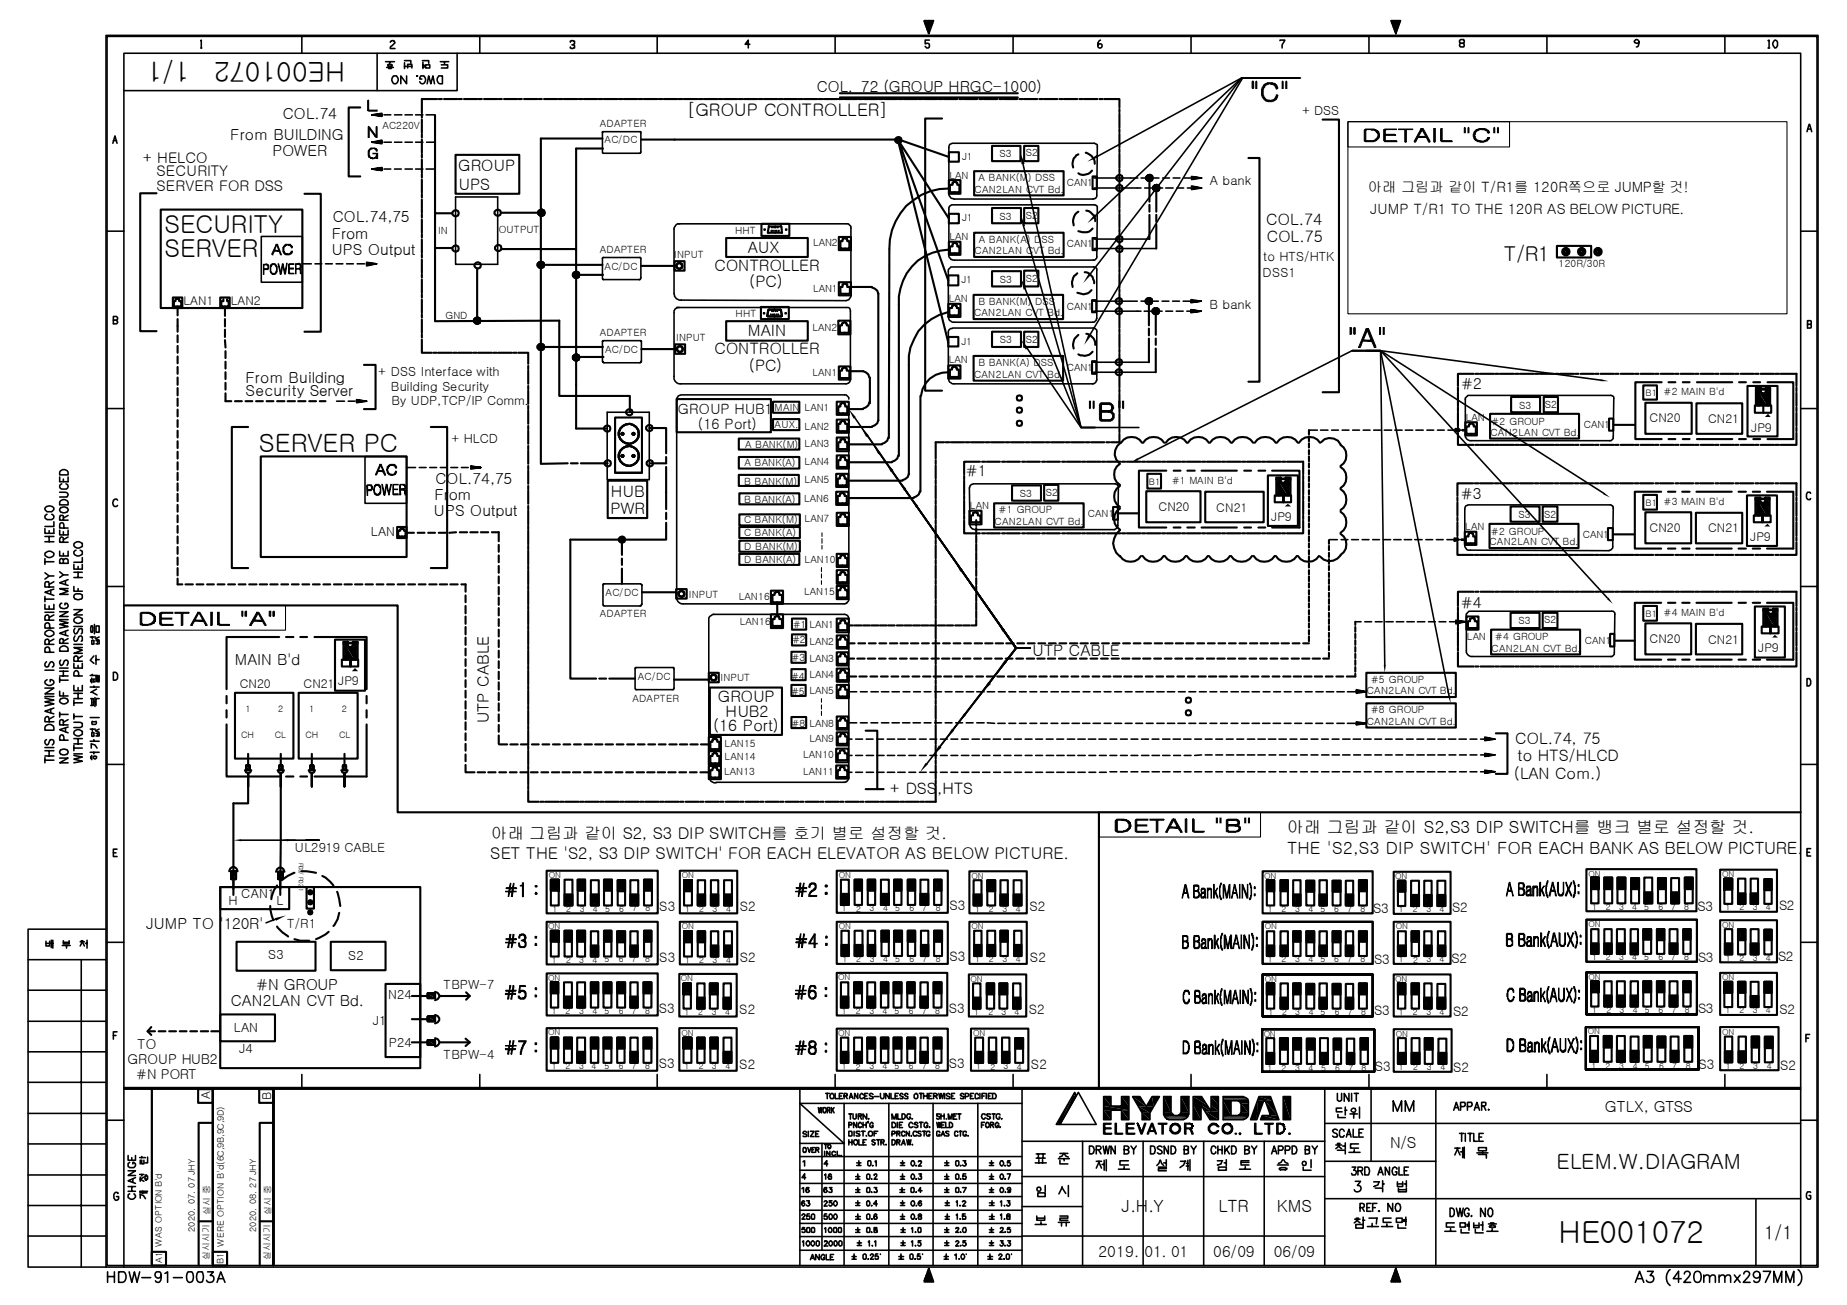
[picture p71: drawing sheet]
<svg xmlns="http://www.w3.org/2000/svg" width="297mm" height="210mm" viewBox="0 0 297 210" stroke-linecap="round" stroke-linejoin="round" font-family="sans-serif">
<defs><g id="words">
<text font-size="4.9" x="250.6" y="200">HE001072</text>
<g font-size="4.4">
<text x="30.5" y="10" transform="rotate(180 30.5 10)">1/1</text>
<text x="55.5" y="10" transform="rotate(180 55.5 10)">HE001072</text>
</g>
<text font-size="4.1" x="41.6" y="72.7">SERVER PC</text>
<g font-size="4">
<text x="26.4" y="37.4">SECURITY</text>
<text x="26.4" y="41.3">SERVER</text>
</g>
<text font-size="3.4" x="250.3" y="188">ELEM.W.DIAGRAM</text>
<text font-size="3.3" x="241.9" y="41.9">T/R1</text>
<text font-size="3" x="283.7" y="199.2">1/1</text>
<text font-size="2.8" x="110.4" y="18.7">[GROUP CONTROLLER]</text>
<g font-size="2.7">
<text x="207" y="134">아래 그림과 같이 S2,S3 DIP SWITCH를 뱅크 별로 설정할 것.</text>
<text x="207" y="137.3">THE 'S2,S3 DIP SWITCH' FOR EACH BANK AS BELOW PICTURE.</text>
<text x="180.4" y="195">J.H.Y</text>
<text x="195.9" y="195">LTR</text>
<text x="205.3" y="195">KMS</text>
</g>
<g font-size="2.6">
<text x="78.9" y="134.9">아래 그림과 같이 S2, S3 DIP SWITCH를 호기 별로 설정할 것.</text>
<text x="78.9" y="138.2">SET THE 'S2, S3 DIP SWITCH' FOR EACH ELEVATOR AS BELOW PICTURE.</text>
</g>
<g font-size="2.5">
<text x="131.3" y="14.7">COL. 72 (GROUP HRGC-1000)</text>
<text x="37" y="22.5">From BUILDING</text>
<text x="45.5" y="19.1">COL.74</text>
<text x="43.8" y="25.2">POWER</text>
<text x="73.7" y="27.5">GROUP</text>
<text x="53.5" y="35.7">COL.74,75</text>
<text x="73.8" y="30.6">UPS</text>
<text x="53.4" y="38.4">From</text>
<text x="53.4" y="41">UPS Output</text>
<text x="120.3" y="40.7">AUX</text>
<text x="203.7" y="36.2">COL.74</text>
<text x="203.7" y="38.9">COL.75</text>
<text x="114.9" y="43.5">CONTROLLER</text>
<text x="120.5" y="46.2">(PC)</text>
<text x="114.9" y="57">CONTROLLER</text>
<text x="120.3" y="54">MAIN</text>
<text x="120.4" y="59.6">(PC)</text>
<text x="39.5" y="63.8">Security Server</text>
<text x="39.5" y="61.7">From Building</text>
<text x="235.1" y="62.6">#2</text>
<text x="70" y="77.8">COL.74,75</text>
<text x="155.4" y="76.6">#1</text>
<text x="69.8" y="83">UPS Output</text>
<text x="69.9" y="80.4">From</text>
<text x="98.2" y="82.6">PWR</text>
<text x="98.2" y="79.9">HUB</text>
<text x="235" y="80.3">#3</text>
<text x="235" y="97.8">#4</text>
<text x="37.8" y="106.9">MAIN B'd</text>
<text x="166.1" y="105.6">UTP CABLE</text>
<text x="115.4" y="112.9">GROUP</text>
<text x="78.6" y="116.3" transform="rotate(-90 78.6 116.3)">UTP CABLE</text>
<text x="114.7" y="117.6">(16 Port)</text>
<text x="116.7" y="115.3">HUB2</text>
<text x="243.7" y="119.7">COL.74, 75</text>
<text x="243.4" y="125.2">(LAN Com.)</text>
<text x="244" y="122.4">to HTS/HLCD</text>
<text x="143.1" y="127.8">+ DSS,HTS</text>
<text x="23.5" y="149.5">JUMP TO '120R'</text>
<text x="37.1" y="161.8">CAN2LAN CVT Bd.</text>
<text x="41.3" y="159.2">#N GROUP</text>
<text x="258.1" y="178.8">GTLX, GTSS</text>
<text x="223.5" y="184.6">N/S</text>
<text x="176.6" y="202.1">2019. 01. 01</text>
<text x="195.1" y="202.1">06/09</text>
<text x="204.8" y="202.1">06/09</text>
</g>
<g font-size="2.4">
<text x="23" y="26.2">+ HELCO</text>
<text x="25.2" y="28.4">SECURITY</text>
<text x="25.2" y="30.7">SERVER FOR DSS</text>
</g>
<g font-size="2.3">
<text x="220" y="30.9">아래 그림과 같이 T/R1를 120R쪽으로 JUMP할 것!</text>
<text x="220.3" y="34.5">JUMP T/R1 TO THE 120R AS BELOW PICTURE.</text>
<text x="109" y="66.6">GROUP HUB1</text>
<text x="112.2" y="68.9">(16 Port)</text>
</g>
<g font-size="2.2">
<text x="20.5" y="171.2">GROUP HUB2</text>
<text x="22" y="173.5">#N PORT</text>
<text x="22.1" y="168.8">TO</text>
</g>
<g font-size="2.1">
<text x="106" y="146.5">S3</text>
<text x="119" y="146.6">S2</text>
<text x="152.7" y="146.4">S3</text>
<text x="165.6" y="146.6">S2</text>
<text x="220.8" y="146.9">S3</text>
<text x="233.5" y="146.7">S2</text>
<text x="273" y="146.6">S3</text>
<text x="286.1" y="146.4">S2</text>
<text x="106" y="154.7">S3</text>
<text x="119" y="154.8">S2</text>
<text x="152.7" y="154.6">S3</text>
<text x="165.6" y="154.7">S2</text>
<text x="221" y="155">S3</text>
<text x="233.5" y="154.9">S2</text>
<text x="273.1" y="154.7">S3</text>
<text x="285.9" y="154.6">S2</text>
<text x="105.9" y="162.9">S3</text>
<text x="118.9" y="163.2">S2</text>
<text x="152.6" y="162.9">S3</text>
<text x="165.5" y="163.2">S2</text>
<text x="221" y="163.3">S3</text>
<text x="233.7" y="163.4">S2</text>
<text x="273.1" y="163">S3</text>
<text x="286.2" y="163.1">S2</text>
<text x="105.9" y="171.8">S3</text>
<text x="118.9" y="171.9">S2</text>
<text x="152.6" y="171.8">S3</text>
<text x="165.8" y="171.9">S2</text>
<text x="221.1" y="172.3">S3</text>
<text x="233.7" y="172.4">S2</text>
<text x="273.2" y="172">S3</text>
<text x="286.3" y="172.1">S2</text>
</g>
<g font-size="2">
<text x="209.4" y="18.6">+ DSS</text>
<text x="194.6" y="29.8">A bank</text>
<text x="203.1" y="41.9">to HTS/HTK</text>
<text x="203.1" y="44.5">DSS1</text>
<text x="194.5" y="49.7">B bank</text>
<text x="60.8" y="60.5">+ DSS Interface with</text>
<text x="62.9" y="62.9">Building Security</text>
<text x="62.9" y="65.2">By UDP,TCP/IP Comm.</text>
<text x="72.6" y="71.2">+ HLCD</text>
<text x="59.6" y="86.3">LAN</text>
<text x="47.4" y="137">UL2919 CABLE</text>
<text x="36.8" y="145.6">H</text>
<text x="38.8" y="144.4">CAN1</text>
<text x="44.5" y="145.6">L</text>
<text x="46.2" y="149.3">T/R1</text>
<text x="43.1" y="154.3">S3</text>
<text x="56" y="154.4">S2</text>
<text x="62.4" y="160.7">N24</text>
<text x="71.3" y="159.1">TBPW-7</text>
<text x="37.6" y="166">LAN</text>
<text x="60" y="164.9">J1</text>
<text x="38.5" y="169.4">J4</text>
<text x="62.5" y="168.3">P24</text>
<text x="71.3" y="170.3">TBPW-4</text>
</g>
<g font-size="1.9">
<text x="29.5" y="49.1">LAN1</text>
<text x="37.1" y="49.1">LAN2</text>
<text x="265.3" y="67.9">CN20</text>
<text x="274.7" y="68">CN21</text>
<text x="281.6" y="69.4">JP9</text>
<text x="186.3" y="82.2">CN20</text>
<text x="195.6" y="82.3">CN21</text>
<text x="204.4" y="83.8">JP9</text>
<text x="265.3" y="85.6">CN20</text>
<text x="274.7" y="85.6">CN21</text>
<text x="281.5" y="87.1">JP9</text>
<text x="265.3" y="103.5">CN20</text>
<text x="274.7" y="103.6">CN21</text>
<text x="282.7" y="104.9">JP9</text>
<text x="38.6" y="110.6">CN20</text>
<text x="48.8" y="110.6">CN21</text>
<text x="54.4" y="110.3">JP9</text>
<text x="33.8" y="176.8" transform="rotate(-90 33.8 176.8)">A</text>
<text x="43.6" y="177" transform="rotate(-90 43.6 177)">B</text>
</g>
<g font-size="1.6">
<text x="61.5" y="20.8">AC220V</text>
<text x="96.5" y="20.4">ADAPTER</text>
<text x="97.2" y="23">AC/DC</text>
<text x="152.7" y="28.7">LAN</text>
<text x="154.7" y="25.7">J1</text>
<text x="157.3" y="29.1">A BANK(M) DSS</text>
<text x="160.7" y="25.3">S3</text>
<text x="165" y="25.2">S2</text>
<text x="171.6" y="30">CAN1</text>
<text x="154.7" y="35.6">J1</text>
<text x="156.7" y="31">CAN2LAN CVT Bd.</text>
<text x="160.7" y="35.3">S3</text>
<text x="165" y="35.2">S2</text>
<text x="70.5" y="37.6">IN</text>
<text x="80.2" y="37.5">OUTPUT</text>
<text x="96.5" y="40.7">ADAPTER</text>
<text x="108.4" y="41.5">INPUT</text>
<text x="118.2" y="37.6">HHT</text>
<text x="130.8" y="39.6">LAN2</text>
<text x="152.7" y="38.6">LAN</text>
<text x="156.7" y="40.9">CAN2LAN CVT Bd.</text>
<text x="157.4" y="39">A BANK(A) DSS</text>
<text x="171.6" y="39.8">CAN1</text>
<text x="97.2" y="43.4">AC/DC</text>
<text x="130.8" y="47">LAN1</text>
<text x="154.6" y="45.6">J1</text>
<text x="160.8" y="45.5">S3</text>
<text x="165" y="45.3">S2</text>
<text x="250.6" y="43">120R/30R</text>
<text x="71.7" y="51.2">GND</text>
<text x="118.3" y="51">HHT</text>
<text x="130.7" y="53.2">LAN2</text>
<text x="152.6" y="48.6">LAN</text>
<text x="156.7" y="50.9">CAN2LAN CVT Bd.</text>
<text x="157.3" y="49">B BANK(M) DSS</text>
<text x="171.6" y="49.8">CAN1</text>
<text x="96.5" y="54">ADAPTER</text>
<text x="97.3" y="56.7">AC/DC</text>
<text x="108.7" y="54.8">INPUT</text>
<text x="152.6" y="58.4">LAN</text>
<text x="154.6" y="55.5">J1</text>
<text x="157.3" y="58.9">B BANK(A) DSS</text>
<text x="160.8" y="55.2">S3</text>
<text x="165" y="55.1">S2</text>
<text x="171.6" y="59.7">CAN1</text>
<text x="130.7" y="60.6">LAN1</text>
<text x="156.7" y="60.8">CAN2LAN CVT Bd.</text>
<text x="244.3" y="65.7">S3</text>
<text x="248.4" y="65.5">S2</text>
<text x="267.6" y="63.6">#2 MAIN B'd</text>
<text x="124.6" y="68.8">AUX. LAN2</text>
<text x="124.6" y="66.1">MAIN LAN1</text>
<text x="235.7" y="67.7">LAN</text>
<text x="239.7" y="70.1">CAN2LAN CVT Bd.</text>
<text x="239.9" y="68.3">#2 GROUP</text>
<text x="254.7" y="68.8">CAN1</text>
<text x="119.7" y="78">B BANK(M)</text>
<text x="119.7" y="75">A BANK(A)</text>
<text x="119.8" y="72.1">A BANK(M) LAN3</text>
<text x="129.4" y="74.9">LAN4</text>
<text x="129.4" y="77.7">LAN5</text>
<text x="188.5" y="77.8">#1 MAIN B'd</text>
<text x="119.7" y="81">B BANK(A)</text>
<text x="129.3" y="80.7">LAN6</text>
<text x="156" y="81.9">LAN</text>
<text x="160.6" y="82.6">#1 GROUP</text>
<text x="164" y="79.9">S3</text>
<text x="168.2" y="79.8">S2</text>
<text x="174.9" y="83.2">CAN1</text>
<text x="244.2" y="83.3">S3</text>
<text x="248.4" y="83.2">S2</text>
<text x="267.6" y="81.2">#3 MAIN B'd</text>
<text x="119.7" y="84.2">C BANK(M) LAN7</text>
<text x="119.7" y="86.3">C BANK(A)</text>
<text x="119.7" y="88.5">D BANK(M)</text>
<text x="160" y="84.4">CAN2LAN CVT Bd.</text>
<text x="235.7" y="85.3">LAN</text>
<text x="239.6" y="87.7">CAN2LAN CVT Bd.</text>
<text x="239.8" y="86">#2 GROUP</text>
<text x="254.5" y="86.5">CAN1</text>
<text x="97.4" y="95.9">AC/DC</text>
<text x="119.7" y="90.6">D BANK(A)</text>
<text x="129.3" y="95.8">LAN15</text>
<text x="129.4" y="90.6">LAN10</text>
<text x="96.5" y="99.2">ADAPTER</text>
<text x="110.8" y="96.1">INPUT</text>
<text x="118.8" y="96.4">LAN16</text>
<text x="119" y="100.6">LAN16</text>
<text x="127.5" y="100.9">#1 LAN1</text>
<text x="244.2" y="100.4">S3</text>
<text x="248.4" y="100.3">S2</text>
<text x="267.6" y="99.1">#4 MAIN B'd</text>
<text x="127.4" y="106.3">#3 LAN3</text>
<text x="127.5" y="103.5">#2 LAN2</text>
<text x="235.9" y="103">LAN</text>
<text x="239.9" y="104.8">CAN2LAN CVT Bd.</text>
<text x="240.5" y="103">#4 GROUP</text>
<text x="254.9" y="103.6">CAN1</text>
<text x="101.7" y="112.9">ADAPTER</text>
<text x="102.6" y="109.3">AC/DC</text>
<text x="115.9" y="109.5">INPUT</text>
<text x="127.3" y="109.3">#4 LAN4</text>
<text x="127.3" y="111.9">#5 LAN5</text>
<text x="219.8" y="111.7">CAN2LAN CVT Bd.</text>
<text x="220.5" y="109.8">#5 GROUP</text>
<text x="127.4" y="116.9">#8 LAN8</text>
<text x="130.2" y="119.3">LAN9</text>
<text x="219.8" y="116.6">CAN2LAN CVT Bd.</text>
<text x="220.5" y="114.7">#8 GROUP</text>
<text x="116.4" y="124.6">LAN13</text>
<text x="116.5" y="120.1">LAN15</text>
<text x="116.5" y="122.3">LAN14</text>
<text x="129.1" y="121.9">LAN10</text>
<text x="129.1" y="124.6">LAN11</text>
</g>
<g font-size="1.4">
<text x="264.6" y="63.7">B1</text>
<text x="184.8" y="78">B1</text>
<text x="264.6" y="81.4">B1</text>
<text x="264.6" y="99.2">B1</text>
<text x="38.8" y="118.6">CH</text>
<text x="39.5" y="114.5">1</text>
<text x="44.2" y="118.6">CL</text>
<text x="44.7" y="114.5">2</text>
<text x="49.1" y="118.6">CH</text>
<text x="49.7" y="114.5">1</text>
<text x="54.6" y="118.6">CL</text>
<text x="55" y="114.5">2</text>
<text x="88.3" y="141.2">ON</text>
<text x="109.7" y="141.2">ON</text>
<text x="134.9" y="141.2">ON</text>
<text x="156.2" y="141.3">ON</text>
<text x="203.3" y="141.3">ON</text>
<text x="224.4" y="141.4">ON</text>
<text x="255.5" y="141">ON</text>
<text x="277" y="141.1">ON</text>
<text x="88.2" y="149.5">ON</text>
<text x="88.8" y="146.7">1</text>
<text x="91" y="146.7">2</text>
<text x="93.2" y="146.7">3</text>
<text x="95.4" y="146.7">4</text>
<text x="97.3" y="146.7">5</text>
<text x="99.6" y="146.7">6</text>
<text x="101.7" y="146.6">7</text>
<text x="103.8" y="146.6">8</text>
<text x="109.7" y="149.5">ON</text>
<text x="110.2" y="146.7">1</text>
<text x="112.5" y="146.7">2</text>
<text x="114.6" y="146.7">3</text>
<text x="116.8" y="146.7">4</text>
<text x="134.9" y="149.5">ON</text>
<text x="135.4" y="146.6">1</text>
<text x="137.7" y="146.7">2</text>
<text x="139.8" y="146.6">3</text>
<text x="142" y="146.6">4</text>
<text x="144" y="146.6">5</text>
<text x="146.2" y="146.6">6</text>
<text x="148.3" y="146.6">7</text>
<text x="150.5" y="146.6">8</text>
<text x="156.2" y="149.5">ON</text>
<text x="156.8" y="146.7">1</text>
<text x="159" y="146.7">2</text>
<text x="161.2" y="146.7">3</text>
<text x="163.4" y="146.7">4</text>
<text x="203.4" y="149.5">ON</text>
<text x="203.9" y="146.7">1</text>
<text x="206.1" y="146.7">2</text>
<text x="208.3" y="146.7">3</text>
<text x="210.4" y="146.7">4</text>
<text x="212.4" y="146.7">5</text>
<text x="214.6" y="146.7">6</text>
<text x="216.7" y="146.7">7</text>
<text x="218.8" y="146.7">8</text>
<text x="224.5" y="149.5">ON</text>
<text x="225" y="146.7">1</text>
<text x="227.2" y="146.7">2</text>
<text x="229.4" y="146.7">3</text>
<text x="231.5" y="146.7">4</text>
<text x="255.5" y="149.1">ON</text>
<text x="256.1" y="146.3">1</text>
<text x="258.3" y="146.3">2</text>
<text x="260.4" y="146.3">3</text>
<text x="262.5" y="146.3">4</text>
<text x="264.4" y="146.3">5</text>
<text x="266.7" y="146.3">6</text>
<text x="268.8" y="146.3">7</text>
<text x="270.9" y="146.3">8</text>
<text x="277" y="149.2">ON</text>
<text x="277.5" y="146.4">1</text>
<text x="279.8" y="146.4">2</text>
<text x="281.9" y="146.4">3</text>
<text x="284" y="146.4">4</text>
<text x="88.8" y="154.9">1</text>
<text x="91" y="154.9">2</text>
<text x="93.2" y="154.9">3</text>
<text x="95.3" y="154.9">4</text>
<text x="97.2" y="154.8">5</text>
<text x="99.5" y="154.8">6</text>
<text x="101.6" y="154.8">7</text>
<text x="103.7" y="154.8">8</text>
<text x="110.2" y="154.9">1</text>
<text x="112.5" y="154.9">2</text>
<text x="114.6" y="154.9">3</text>
<text x="116.8" y="154.9">4</text>
<text x="135.5" y="154.8">1</text>
<text x="137.7" y="154.8">2</text>
<text x="139.9" y="154.8">3</text>
<text x="142" y="154.8">4</text>
<text x="144" y="154.8">5</text>
<text x="146.2" y="154.8">6</text>
<text x="148.4" y="154.8">7</text>
<text x="150.5" y="154.8">8</text>
<text x="156.8" y="154.8">1</text>
<text x="159" y="154.8">2</text>
<text x="161.2" y="154.8">3</text>
<text x="163.4" y="154.8">4</text>
<text x="203.9" y="154.8">1</text>
<text x="206.1" y="154.8">2</text>
<text x="208.3" y="154.8">3</text>
<text x="210.4" y="154.8">4</text>
<text x="212.4" y="154.8">5</text>
<text x="214.6" y="154.8">6</text>
<text x="216.7" y="154.8">7</text>
<text x="218.8" y="154.8">8</text>
<text x="225" y="154.8">1</text>
<text x="227.3" y="154.9">2</text>
<text x="229.4" y="154.8">3</text>
<text x="231.5" y="154.8">4</text>
<text x="256.1" y="154.4">1</text>
<text x="258.3" y="154.4">2</text>
<text x="260.4" y="154.4">3</text>
<text x="262.5" y="154.4">4</text>
<text x="264.4" y="154.4">5</text>
<text x="266.7" y="154.4">6</text>
<text x="268.8" y="154.4">7</text>
<text x="270.9" y="154.4">8</text>
<text x="277.6" y="154.5">1</text>
<text x="279.8" y="154.5">2</text>
<text x="281.9" y="154.5">3</text>
<text x="284" y="154.5">4</text>
<text x="88.2" y="157.7">ON</text>
<text x="109.5" y="157.8">ON</text>
<text x="134.8" y="157.7">ON</text>
<text x="156.1" y="157.9">ON</text>
<text x="203.4" y="157.9">ON</text>
<text x="224.4" y="157.9">ON</text>
<text x="255.5" y="157.6">ON</text>
<text x="277" y="157.7">ON</text>
<text x="88.2" y="166.6">ON</text>
<text x="88.8" y="163.1">1</text>
<text x="91" y="163.1">2</text>
<text x="93.2" y="163.1">3</text>
<text x="95.3" y="163.1">4</text>
<text x="97.2" y="163.1">5</text>
<text x="99.5" y="163.1">6</text>
<text x="101.6" y="163.1">7</text>
<text x="103.7" y="163.1">8</text>
<text x="109.6" y="166.6">ON</text>
<text x="110.1" y="163.3">1</text>
<text x="112.3" y="163.3">2</text>
<text x="114.5" y="163.3">3</text>
<text x="116.6" y="163.3">4</text>
<text x="134.8" y="166.6">ON</text>
<text x="135.4" y="163.1">1</text>
<text x="137.6" y="163.1">2</text>
<text x="139.8" y="163.1">3</text>
<text x="141.9" y="163.1">4</text>
<text x="143.9" y="163.1">5</text>
<text x="146.2" y="163.1">6</text>
<text x="148.3" y="163.1">7</text>
<text x="150.4" y="163.1">8</text>
<text x="156.5" y="166.6">ON</text>
<text x="156.7" y="163.3">1</text>
<text x="158.9" y="163.3">2</text>
<text x="161.1" y="163.3">3</text>
<text x="163.2" y="163.3">4</text>
<text x="203.2" y="166.7">ON</text>
<text x="204" y="163.3">1</text>
<text x="206.2" y="163.3">2</text>
<text x="208.3" y="163.3">3</text>
<text x="210.5" y="163.3">4</text>
<text x="212.4" y="163.3">5</text>
<text x="214.7" y="163.3">6</text>
<text x="216.8" y="163.3">7</text>
<text x="218.9" y="163.3">8</text>
<text x="224.5" y="166.7">ON</text>
<text x="225" y="163.3">1</text>
<text x="227.2" y="163.3">2</text>
<text x="229.4" y="163.3">3</text>
<text x="231.5" y="163.3">4</text>
<text x="255.4" y="166.4">ON</text>
<text x="256.1" y="163">1</text>
<text x="258.3" y="163">2</text>
<text x="260.5" y="163">3</text>
<text x="262.6" y="163">4</text>
<text x="264.5" y="163">5</text>
<text x="266.7" y="163">6</text>
<text x="268.8" y="163">7</text>
<text x="271" y="163">8</text>
<text x="277" y="166.5">ON</text>
<text x="277.5" y="163">1</text>
<text x="279.8" y="163">2</text>
<text x="281.9" y="163">3</text>
<text x="284" y="163">4</text>
<text x="88.8" y="172">1</text>
<text x="91" y="172">2</text>
<text x="93.2" y="172">3</text>
<text x="95.1" y="172">4</text>
<text x="97.2" y="172">5</text>
<text x="99.5" y="172">6</text>
<text x="101.6" y="171.9">7</text>
<text x="103.7" y="171.9">8</text>
<text x="110.1" y="172">1</text>
<text x="112.4" y="172">2</text>
<text x="114.5" y="172">3</text>
<text x="116.7" y="172">4</text>
<text x="135.4" y="172">1</text>
<text x="137.6" y="172.1">2</text>
<text x="139.8" y="172">3</text>
<text x="141.9" y="172">4</text>
<text x="143.9" y="172">5</text>
<text x="146.2" y="172">6</text>
<text x="148.3" y="172">7</text>
<text x="150.4" y="172">8</text>
<text x="157" y="172">1</text>
<text x="159.3" y="172.1">2</text>
<text x="161.4" y="172">3</text>
<text x="163.5" y="172.1">4</text>
<text x="203.8" y="172.3">1</text>
<text x="206.1" y="172.3">2</text>
<text x="208.3" y="172.3">3</text>
<text x="210.4" y="172.3">4</text>
<text x="212.5" y="172.3">5</text>
<text x="214.7" y="172.3">6</text>
<text x="216.9" y="172.2">7</text>
<text x="219" y="172.2">8</text>
<text x="225" y="172.1">1</text>
<text x="227.3" y="172.1">2</text>
<text x="229.5" y="172.1">3</text>
<text x="231.7" y="172.1">4</text>
<text x="256" y="172">1</text>
<text x="258.2" y="172">2</text>
<text x="260.4" y="172">3</text>
<text x="262.6" y="172">4</text>
<text x="264.5" y="172">5</text>
<text x="266.8" y="172">6</text>
<text x="268.9" y="171.9">7</text>
<text x="271.1" y="171.9">8</text>
<text x="277.6" y="171.9">1</text>
<text x="279.8" y="171.9">2</text>
<text x="282" y="171.9">3</text>
<text x="284.2" y="171.9">4</text>
<text x="33.7" y="195.4" transform="rotate(-90 33.7 195.4)">실시 중</text>
<text x="43.5" y="195.4" transform="rotate(-90 43.5 195.4)">실시 중</text>
<text x="26" y="200.5" transform="rotate(-90 26 200.5)">WAS OPTION B'd</text>
<text x="26.1" y="203.1" transform="rotate(-90 26.1 203.1)">A1</text>
<text x="31.4" y="198.1" transform="rotate(-90 31.4 198.1)">2020. 07. 07 JHY</text>
<text x="33.6" y="202.6" transform="rotate(-90 33.6 202.6)">실시시기</text>
<text x="35.9" y="203.3" transform="rotate(-90 35.9 203.3)">B1</text>
<text x="36" y="200.5" transform="rotate(-90 36 200.5)">WERE OPTION B'd(6C,9B,9C,9D)</text>
<text x="41.2" y="198.1" transform="rotate(-90 41.2 198.1)">2020. 08. 27 JHY</text>
<text x="43.5" y="202.6" transform="rotate(-90 43.5 202.6)">실시시기</text>
</g>
<g font-size="1">
<text x="48" y="138.8" transform="rotate(90 48 138.8)">R03/ R02</text>
<text x="48" y="142.8" transform="rotate(90 48 142.8)">1</text>
</g>
</g></defs>
<g fill="none" stroke="#000" stroke-width=".25">
<path d="M17 5.7h275.4v198.1h-275.4zM17.2 5.9h275v197.7h-275zM32.3 6.5l.1-.1v1.3M32.3 7.7h.2M48.5 5.9v2.7M59.8 18.5l1.6-.3v.5l-1.6-.2 1.6-.1v.2l-1.6-.1h1.4M60.6 8.6v6M61.8 18.5h1.1M62 9.9h1.4M62.2 10.9h1.1M62.3 10.6l.6 .1M62.4 10.4v.1"/>
<path d="M62.5 11h.4M62.5 10.3l-.2 .1M62.5 10.4h.4M62.7 9.9v.4M62.8 6.8l.2-.3 .4 .1 .1 .3-.6 .6-.1 .3h.7M62.9 10.3l.1 .2M63.1 10.6l-.2 .1M63.3 12.2h.3a.65 .65 0 0 1 .4 .8 .65 .65 0 0 1-.6 .5 .81 .81 0 0 1-.1-1.3zM63.4 18.5h1.2M65.1 9.8h1v.4M65.1 10.7h.3M65.1 10.1v.9"/>
<path d="M65.1 18.5h1.2M65.4 12.2v1.3l-.9-1.3v1.3M65.6 10.9v-.6h.6v.6M65.6 10.7h.6M66.8 18.5h1.2M67 12.2h.2l-.1 .1M67.8 12.7h-.3a.47 .47 0 0 1 .5-.5 .47 .47 0 0 1 .4 .5 .51 .51 0 0 1-.2 .7 .51 .51 0 0 1-.7-.3M67.9 9.8h1v.4M68 10.8h.3M68 10.5h.3M68 10v1M68.4 10.4h.7v.5h-.7z"/>
<path d="M68.5 18.5h1.5M68.7 13.5l.2-1.3 .4 1.3 .3-1.3 .3 1.3M70.6 12.2h.5v1.3h-.4a.75 .75 0 0 1-.1-1.3zM70.8 9.9h1.4M71 10.4h1v.5h-1M71.5 9.9v.4M73.5 8.6v6h-53.6M77.2 5.9v2.7M91.7 6.8v-.2l.2-.1 .5 .1v.4l-.4 .2M92.1 7.2l.3 .1v.4l-.5 .1-.2-.1v-.2M105.7 5.9v2.7M120.6 7.1h-.8l.5-.7v1.3"/>
<path d="M134.3 5.9v2.7M148.6 3.3h1.5l-.7 2.1zM148.9 3.3l-.3 .2M149.2 3.3l-.5 .4M149.5 6.4h-.7v.6a.41 .41 0 0 1 .7 .2 .41 .41 0 0 1-.5 .5l-.2-.2M149.5 5.1l-.2 .2M149.5 3.3l-.7 .7M149.6 4.7l-.4 .4M149.8 4.2l-.7 .6M149.8 3.3l-.9 .9M150 3.7l-1 1M150.1 3.3l-1.1 1.1"/>
<path d="M162.9 5.9v2.7M177 6.4a.73 .73 0 0 0-.2 1.3 .33 .33 0 0 0 .4-.3 .33 .33 0 0 0-.5-.3l-.1 .2M191.5 5.9v2.7M199.7 12.5l-23.2 12.7M205.9 6.5v-.1h.7l-.4 .8v.5M209.2 12.5h-9.4l-24.5 41.4M220.2 5.9v2.7M223.7 3.3h1.5l-.7 2.1zM223.8 3.3l-.1 .1M224.1 3.3l-.3 .4M224.4 3.3l-.5 .5M224.5 5.3v.1"/>
<path d="M224.6 4.9l-.2 .3M224.7 3.3l-.7 .8M224.8 4.4l-.5 .6M225 3.9l-.8 .9M225.1 3.3l-1 1M225.2 3.5l-1.1 1M234.9 6.4h.5l.1 .1-.1 .5h-.5l-.2-.2v-.3zM235 7h-.1a.34 .34 0 0 0 0 .5h.5l.1-.3-.1-.2h-.2M248.8 5.9v2.7M263.6 6.7a.4 .4 0 0 1-.4 .3 .4 .4 0 0 1-.4-.4l.2-.2a.36 .36 0 0 1 .4 0 .36 .36 0 0 1 .2 .3l-.1 .6-.1 .2h-.2M277.4 5.9v2.7M284.3 6.5l.2-.1v1.3"/>
<path d="M284.3 7.7h.3M285.3 6.6a.39 .39 0 0 1 .5 0 .39 .39 0 0 1 .1 .5v.3l-.4 .3a.72 .72 0 0 1-.2-1.1zM17.2 37.2h2.7M18.1 23l.4-1.1 .3 1.1M18.2 22.6h.5M42 38h6.6v7.4h-6.6zM59.8 22.9l1.6-.4v.6l-1.6-.2 1.6-.2v.3l-1.6-.1h1.4M59.8 27.2l1.6-.3v.5l-1.6-.2 1.6-.2v.4l-1.6-.2h1.4M61.8 22.9h1.1M61.8 27.2h1.1M63.4 22.9h1.2M63.4 27.2h1.1"/>
<path d="M65.1 22.9h1.2M65.1 27.2h1.2M66.8 22.9h1.2M66.8 27.2h1.2M68.5 27.2h1.5M68.6 22.9h1.4M73.3 31.7h6.7v10.8h-6.7zM96.9 21.3v3.3l.1 .1h5.9M96.9 21.4v-.2h6.2v3.4l-.3 .1M109 36h27.4l.4 .4v11.1a.88 .88 0 0 1-.7 .9l-26.6-.1M109.3 36a.85 .85 0 0 0-.9 .8v10.4a1.03 1.03 0 0 0 1.2 1.1M152.7 23.3l.4-.3h23a.46 .46 0 0 1 .4 .6l-.1 7.8a.58 .58 0 0 1-.6 .6h-22.3a.87 .87 0 0 1-.9-.9v-7.5z"/>
<path d="M164.5 26.4l9.3 42.4M164.6 36.4l9.2 32.4h2.3h-2.3l-8.9-22.3M176 30.2h7.5M176 28.6h7M176 38.5h8.9M176 40h10M176.2 34.6l23.5-22.1h9.3h-9.3l-24.4 31.6M183.5 28.6h1.2M184.1 30.2h1.2M185.3 28.6h1.1M185.8 30.2h1.2M187 28.6h1.1"/>
<path d="M187.5 30.2h1.2M188.7 28.6h1.1M189.3 30.2h1.1M190.4 28.6h1.1M191 30.2h1.1M192.1 28.6h1.1l-1.6-.1v.2l1.6-.1-1.6-.2v.5l1.6-.3M192.6 30.2h.6l-1.6-.1v.2l1.6-.1-1.6-.3v.6l1.6-.3M289.6 37.2h2.6M290.6 21.2l.3-1.2 .5 1.2M290.8 20.8h.4M18.2 51.5h.5l.2-.2v-.2l-.2-.2h-.5v1.2h.5l.2-.4-.2-.2M48.6 42.4h1.5"/>
<path d="M50.7 42.4h1.1M52.4 42.4h1.1M54 42.4h1.1M55.7 42.4h1.1M57.4 42.4h1.2M59.1 42.4h1.5l-1.6-.1v.3l1.6-.2-1.6-.2v.6l1.6-.4M96.9 54.9l.1-.1h6.1l.1 .1v3.3l-.2 .1h-5.9l-.2-.1zM102.8 45l.3-.2v-3.3l-.1-.1h-6l-.1 .1v3.4l.1 .1h5.9M108.8 49.5h27.3a.51 .51 0 0 1 .7 .6v10.9a.72 .72 0 0 1-.8 .7h-26.5a1.03 1.03 0 0 1-1.1-1.1v-10.3a.74 .74 0 0 1 .8-.8M152.5 53.5a.72 .72 0 0 1 .7-.7h22.8a.58 .58 0 0 1 .4 .6v7.7a.74 .74 0 0 1-.7 .6M152.5 53.4v7.4a.87 .87 0 0 0 .9 .9h22.4M165.2 56.1l8.6 12.7h9.4"/>
<path d="M175.7 51.8a.74 .74 0 0 0 .7-.6v-7.8a.44 .44 0 0 0-.5-.5h-22.8a.74 .74 0 0 0-.6 .7v7.3a.87 .87 0 0 0 .9 .9h22.4M175.8 41.8a.58 .58 0 0 0 .6-.6l.1-7.7a.44 .44 0 0 0-.5-.6h-22.7a.6 .6 0 0 0-.7 .7v7.3a.87 .87 0 0 0 .9 .9h22.4M175.9 50.1h7.6M175.9 48.4h5.8M175.9 58.3h8.9M175.9 59.9h10M181.8 48.4h1.1M183.5 48.4h1.1M184 50.1h1.2M185.2 48.4h1.1M185.7 50.1h1.2M186.9 48.4h1.1"/>
<path d="M187.5 50.1h1.1M188.6 48.4h1.1M189.2 50.1h1.1M190.3 48.4h1.2M190.9 50.1h1.1M192 48.4h1.2h-1.7v.2l1.7-.2-1.7-.2v.5l1.7-.3M192.6 50.1h.6l-1.7-.2v.3l1.7-.1-1.7-.3v.5l1.7-.2M217.5 56.4h4.5l36.5 39.8M217.5 56.4h4.5l11 55.5M217.5 56.4h4.5l.7 50.5M222 56.4h-4.5l-34.5 17.4M290.7 52.2l.6-.1-.1-.5h-.5v1.2l.6-.1v-.4l-.2-.1"/>
<path d="M9.6 79.2l1.2 .1a.41 .41 0 0 1 0 .6h-1.2M9.6 76.7v.8h1.4v-.8M9.7 75.8a.72 .72 0 0 1 .9-.2 .72 .72 0 0 1 .4 .8h-1.4zM9.9 77.8a.43 .43 0 0 0-.3 .5 .43 .43 0 0 0 .5 .4h.3a.43 .43 0 0 0 .6-.4 .43 .43 0 0 0-.4-.5M10.2 77.1v.4M17.2 65.7h2.7M54.1 64.5h1.3M56 64.5h1.1M57.7 64.5h1.3l-1.7-.1v.2l1.7-.1-1.7-.2v.5l1.7-.3M58.7 73.4h6.7v7.6h-6.7zM65.4 75.2h1.4M67.4 75.2h1.1"/>
<path d="M69.1 75.2h1.1M70.8 75.2h1.1M72.5 75.2h1.1M74.2 75.2h1.1M75.9 75.2h1.4l-1.6-.2v.3l1.6-.1-1.6-.3v.6l1.6-.3M97.6 66.3h6.8v10.8h-6.8zM136.5 64.2a.72 .72 0 0 0-.7-.7h-26.1a.74 .74 0 0 0-.9 .9v31.8M136.5 66.6v29.8a.9 .9 0 0 1-.8 .7h-25.8a1.03 1.03 0 0 1-1.1-1.2M137.4 67.2l26 37h2.2M139.6 70.1l23.8 34.1h2.2M141.4 72.9l22 31.3h2.2M143.5 75.8l19.9 28.4h2.2"/>
<path d="M145.6 78.8l17.8 25.4h2.2M179.9 78.3l-.1 6.2a.74 .74 0 0 1-.6 .7h-22.3a.87 .87 0 0 1-.9-.9l-.1-5.8a.72 .72 0 0 1 .7-.7h22.8a.46 .46 0 0 1 .5 .6M210.5 69.2h1.4M212.4 69.2h1.2M214.2 69.2h1.1M215.8 69.2h1.1M217.5 69.2h1.1M219.2 69.2h1.1M220.9 69.2h1.1M222.6 69.2h1.2M224.3 69.2h1.2M226 69.2h1.2"/>
<path d="M227.7 69.2h1.2M229.5 69.2h1.1M231.2 69.2h1.1M232.9 69.2h1.1M234.6 69.2h1.2h-.6M234.7 69l-.7-.1v.5h.7M234.7 69.1h-.7v.3l.7-.1M235.2 69.1l.6 .1-.6 .1 .6-.1M235.7 64.3v-.1a.74 .74 0 0 1 .6-.6h22.7a.44 .44 0 0 1 .5 .5l-.1 6.2a.58 .58 0 0 1-.5 .6M235.7 64.2v5.7a.87 .87 0 0 0 .9 1h22.3M257.4 61.1l-35.4-4.7h-2.3h2.3l35.9 22.9M282.9 62.9v2.3"/>
<path d="M284.3 63v2.2M284.6 62.9v2.3M289.6 65.7h2.6M291.2 79.3a.38 .38 0 0 0-.5-.1 .38 .38 0 0 0-.2 .5 .44 .44 0 0 0 .1 .5 .44 .44 0 0 0 .5 .1l.1-.1M7.2 89a.92 .92 0 0 1 1.5 0 .72 .72 0 0 1-.8 .7 .72 .72 0 0 1-.7-.7zM7.2 97.2v.8h1.5v-.8M7.2 92.1l.7 .5-.7 .5M7.2 85v.8h1.5v-.8M7.2 89.8v1M7.2 95.9v.9M7.2 98.5h1.5M7.2 96.4h1.5"/>
<path d="M7.2 90.4h1.5M7.2 87.1h1.5M7.2 86.3h1.5M7.3 81.6a.91 .91 0 0 1 1.4 .1v.3a.92 .92 0 0 1-1.5 0zM7.6 82.7a.44 .44 0 0 0-.4 .6 .44 .44 0 0 0 .6 .3h.3a.44 .44 0 0 0 .6-.3 .44 .44 0 0 0-.4-.6M7.9 99.8l-.1-.8-.2-.1-.3 .1-.1 .8h1.5M7.9 94.4l-.1-.8h-.4l-.2 .2v.6h1.5M7.9 85.4v.4M7.9 86.3v.8M7.9 97.5v.5M7.9 92.6h.8M8.2 94.9v.6"/>
<path d="M8.7 94.8l-1.5 .5 1.5 .5M8.7 83.9v.8h-1.5M8.7 98.9l-.8 .4M8.7 93.6l-.8 .4M9.6 99.8l1.4 .4-1.4 .2 1.4 .4-1.4 .2M9.6 98.4h1.4l-1.4 .8h1.4M9.6 92l.6 .5-.6 .4M9.6 88.7v.7h1.4v-.7M9.6 85.3v.7h1.4v-.7M9.6 99.7h1.4M9.7 80.6a.72 .72 0 0 1 .9-.2 .72 .72 0 0 1 .4 .8h-1.4zM9.8 81.6l.3-.1 .7 .1 .2 .5a.82 .82 0 0 1-1.4 0z"/>
<path d="M9.9 97h-.1l-.2 .3v.3a.82 .82 0 0 0 1.4 0v-.3a.34 .34 0 0 0-.6-.3v.3M10.2 90.1l.1-.2 .2-.1 .4 .1 .1 .2v.5h-1.4l.1-.7 .1-.1 .4 .1v.7M10.2 87.2v-.7a.33 .33 0 0 0-.5 0l-.1 .7h1.4M10.2 83.7v-.7l-.5-.1-.1 .8h1.4M10.2 85.5v.5M10.2 89v.4M10.2 92.5h.8M10.3 84.9l-.1-.7-.2-.1-.3 .1-.1 .7h1.4M10.5 93.4v.6M11 94.7h-1.4l1.4 .4-1.4 .5h1.4M11 93.2l-1.4 .5 1.4 .5M11 86.4l-.8 .4"/>
<path d="M11 82.9l-.8 .4M11.9 98.1h1.3l-1.3 .8h1.3M11.9 94.3v.8h1.3M11.9 90.8v.7h1.3v-.7M11.9 92.9h1.3M11.9 92h1.3M12.1 99.4a.91 .91 0 0 1 1.1 .1v.4a.73 .73 0 0 1-.7 .4 .73 .73 0 0 1-.6-.6zM12.1 95.6l.6-.1a.47 .47 0 0 1 .6 .5 .47 .47 0 0 1-.6 .4h-.6a.48 .48 0 0 1 0-.8zM12.1 87.3a.81 .81 0 0 1 1.1 .2v.4a.76 .76 0 0 1-.8 .3 .76 .76 0 0 1-.5-.7zM12.2 88.5a.48 .48 0 0 0-.3 .5 .48 .48 0 0 0 .5 .4h.3a.48 .48 0 0 0 .5-.4 .48 .48 0 0 0-.3-.5M12.6 91.1v.4M12.6 92v.9"/>
<path d="M12.6 94.7v.4M13.2 89.7v.7h-1.3M17.2 94.3h2.7M18.9 80.4h-.1a.51 .51 0 0 0-.5 .1 .51 .51 0 0 0-.2 .5 .42 .42 0 0 0 .3 .4 .42 .42 0 0 0 .5-.1M103.2 94.2l-.1-.3h-6l-.1 .1v3.4l.1 .1h5.9M103.2 94.1v3.1l-.1 .3h-.2M114.8 98.8h21a.72 .72 0 0 1 .7 .7v25.6a.9 .9 0 0 1-.8 .7h-20.5M114.8 98.8a.87 .87 0 0 0-.8 1v25M147.5 81.5l15.9 22.7h2.2M154.7 91.9l8.7 12.3h2.2M156.6 94.5l6.8 9.7h2.2M213.8 86.8h1.3"/>
<path d="M215.7 86.8h1.1M217.4 86.8h1.1M219.1 86.8h1.1M220.8 86.8h1.1M222.4 86.8h1.2M224.1 86.8h1.2M225.8 86.8h1.2M227.5 86.8h1.2M229.3 86.8h1.1M231 86.8h1.1M232.7 86.8h1.1M234.4 86.8h1.3h-.6"/>
<path d="M234.5 86.6l-.6-.1v.6l.6-.1M234.5 86.7h-.6v.3l.6-.1M235.1 86.7l.6 .1-.6 .1 .6-.1M235.8 99v-.3l.4-.4h23a.44 .44 0 0 1 .5 .5l-.1 6.2a.58 .58 0 0 1-.6 .6M235.8 98.9v5.8a.87 .87 0 0 0 1 .9h22.3M259.4 81.7v6.2a.74 .74 0 0 1-.6 .7l-22.3-.1a.78 .78 0 0 1-.9-.9v-5.7a.58 .58 0 0 1 .6-.7h22.8a.46 .46 0 0 1 .4 .6M282.8 80.6v2.3M289.6 94.3h2.6M7.2 112.3l1.5 .3-1.5 .3 1.5 .3-1.5 .4M7.2 110.7h1.5l-1.5 .9h1.5M7.2 112h1.5M7.2 107.8h1.5"/>
<path d="M7.3 116.8a.78 .78 0 0 1 1-.2 .78 .78 0 0 1 .4 .8h-1.5zM7.3 101.6a.77 .77 0 0 1 .8-.2 .77 .77 0 0 1 .6 .6 .92 .92 0 0 1-1.5 0zM7.5 119l-.2 .1a.48 .48 0 0 0 .3 .7l.2-.2 .3-.6a.44 .44 0 0 1 .4 0 .44 .44 0 0 1 .2 .5l-.3 .3M7.5 106.4a.47 .47 0 0 0-.3 .5 .47 .47 0 0 0 .3 .4l.3-.1 .3-.7 .1-.1a.44 .44 0 0 1 .5 .4 .44 .44 0 0 1-.3 .5M7.6 109.3l-.1 .1a.4 .4 0 0 0-.3 .4 .4 .4 0 0 0 .4 .4 .73 .73 0 0 0 1.1-.5l-.4-.4h-.2v.4M7.9 116.1l-.1-.8a.36 .36 0 0 0-.4 0 .36 .36 0 0 0-.2 .3v.5h1.5M7.9 103.6l-.1-.7-.2-.1-.3 .1-.1 .7h1.5M8 104.9l-.1-.7-.2-.1-.4 .1-.1 .7h1.5M8 101l-.1-.7-.2-.1-.4 .1-.1 .7h1.5M8.2 114.1v.6M8.7 113.9l-1.5 .5 1.5 .4M8.7 115.2l-.8 .5"/>
<path d="M8.7 102.8l-.8 .4M9.6 111.2v.7h1.4M9.6 114.9h1.4M9.6 109v.7M9.6 114.6v.7M9.6 109.4h1.4M9.6 108.7h1.4M9.6 108h1.4M9.6 107.5h1.4M9.7 104.2a.72 .72 0 0 1 .9-.3 .72 .72 0 0 1 .4 .8h-1.4zM9.8 112.4l.6-.1 .4 .1 .2 .2a.68 .68 0 0 1-.7 .6 .68 .68 0 0 1-.7-.6zM9.8 106.2a.48 .48 0 0 0-.2 .5 .48 .48 0 0 0 .3 .3l.3-.2 .2-.5 .4-.1a.56 .56 0 0 1 0 .8"/>
<path d="M10.2 116.6v-.8h-.3h-.2l-.1 .8h1.4M10.2 103.5v-.7l-.3-.1-.2 .1-.1 .7h1.4M10.2 108v.7M10.2 111.4v.5M10.3 119.1l-.1-.8-.2-.1-.3 .1-.1 .8h1.4M10.5 101.5v.6M10.5 117.1v.6M11 116.9l-1.4 .5 1.4 .5M11 101.4l-1.4 .5 1.4 .4M11 115.8l-.8 .4M11 102.7l-.8 .4M11.9 116.2h1a.43 .43 0 0 1 .3 .4 .43 .43 0 0 1-.3 .4h-1"/>
<path d="M11.9 110.3v.8h1.3v-.8M11.9 106.7v.8h1.3v-.8M11.9 112.6v.9M11.9 114.8v.9M11.9 119.9v.8M11.9 119.6h1.3M11.9 118.8h1.3M11.9 115.2h1.3M11.9 113h1.3M11.9 112.4h1.3M11.9 111.5h1.3M11.9 103.6h1.3"/>
<path d="M11.9 100.8h1.3M12.1 117.5a.91 .91 0 0 1 1.1 .1v.4a.73 .73 0 0 1-.7 .4 .73 .73 0 0 1-.6-.6zM12.1 102.3a.46 .46 0 0 0-.3 .5 .46 .46 0 0 0 .4 .3h.2l.2-.6 .3-.2 .3 .2v.6h-.1M12.1 101.1a.48 .48 0 0 0-.2 .5 .48 .48 0 0 0 .3 .4l.2-.1 .2-.7 .3-.1 .3 .1v.6l-.1 .2M12.6 106.4l-.1-.8-.2-.1-.3 .1-.1 .8h1.3M12.6 107v.5M12.6 110.6v.5M12.6 111.5v.9M12.6 118.8v.8M12.6 108.7v-.7l-.2-.1h-.3l-.2 .3v.5h1.3M13.2 104.2h-1.3l1.3 .4-1.3 .5h1.3M13.2 105.5l-.6 .4"/>
<path d="M14.5 119.2h1.4M14.5 117.3h.9M14.5 115.4h1.4M14.5 110.5h1.4M14.5 108.6h.9M14.5 106.2l.6 .5M14.5 102.5h.9M14.6 112.4h.4v1.1h-.4M14.6 109.3v.4M14.6 111.4h.2M14.7 100.7h.1l.1 .2-.1 .8h-.1l-.1-.3zM14.8 117.9l.1-.1 .2 .1v.5l-.2 .1-.1-.1z"/>
<path d="M14.8 103.1l.1-.1 .2 .1v.5h-.2h-.1zM14.8 109.1v.7M14.8 112.4v1.1M14.8 116v.3v.2h.6M14.8 102.5v.2M14.8 108.5v.1M14.8 117.3v.3M14.8 116.1h.6M14.8 111.4l.8 .4M14.9 109.2h.4M14.9 109.7h.4M15 113h.3"/>
<path d="M15 109.3v.4M15.1 109.3v.4M15.1 110.3v.2M15.1 119v.2M15.1 105.5l-.5 .6M15.2 100.4v1.6M15.3 112.2v1.4M15.4 100.7h.5v1h-.5zM15.4 118h.5v.4h-.5M15.4 116l.1 .3-.1 .1M15.4 103.1h.5v.5h-.5M15.4 105.4v1.5"/>
<path d="M15.4 106.1h.5M15.5 110.8l-.7 .5M15.7 103.1v.5M15.7 118v.4M15.9 112.4h-.5v1.1M15.9 108.6v1.1h-.2v-1.1h-.3v1.1M15.9 117.3l-.5 .2 .5 .3M15.9 102.5l-.5 .2 .5 .3M18.2 108.1a.67 .67 0 0 1 .7 .4 .67 .67 0 0 1-.2 .8l-.5 .1zM102.2 107.4h6.1l.1 .1v3.3l-.1 .1h-6.1l-.1-.1v-3.3zM136.4 116.3h1.4M136.4 118.9h.6"/>
<path d="M136.5 111.3h1.3M137.6 118.9h1.1M138.4 111.3h1.1M138.4 116.3h1.1M139.3 118.9h1.1M140.1 111.3h1.2M140.1 116.3h1.1M141 118.9h1.1M141.8 111.3h1.1M141.8 116.3h1.1M142.7 118.9h1.2M143.5 111.3h1.1"/>
<path d="M143.5 116.3h1.1M144.4 118.9h1.2M145.1 116.3h1.2M145.2 111.3h1.1M146.1 118.9h1.2M146.8 116.3h1.2M146.9 111.3h1.1M147.9 118.9h1.1M148.6 111.3h1.1M148.6 116.3h1.1M149.5 118.9h1.2M150.3 111.3h1.1"/>
<path d="M150.3 116.3h1.1M151.2 118.9h1.1M152 111.3h1.1M152 116.3h1.1M152.9 118.9h1.1M153.7 111.3h1.2M153.7 116.3h1.1M154.6 118.9h1.1M155.4 111.3h1.2M155.4 116.3h1.1M156.3 118.9h1.2M157.1 111.3h1.2"/>
<path d="M157.1 116.3h1.2M158 118.9h1.2M158.8 111.3h1.2M158.8 116.3h1.2M159.7 118.9h1.2M160.5 116.3h1.2M160.6 111.3h1.1M161.4 118.9h1.2M161.5 101.5l1.9 2.7h2.2M162.2 111.3h1.2M162.2 116.3h1.2M163.2 118.9h1.1"/>
<path d="M163.9 111.3h1.1M163.9 116.3h1.1M164.9 118.9h1.1M165.6 104.2h-2.2l-1.7 2.2M165.6 104.2h-2.2l-12.2 15.9M165.6 104.2h-2.2l-14.4 18.7M165.6 104.2h-2.2l-10.1 13.2M165.6 104.2h-2.2l-8.2 10.7M165.6 104.2h-2.2l-4.3 5.6M165.6 111.3h1.1M165.6 116.3h1.1M166.6 118.9h1.1"/>
<path d="M167.3 111.3h1.1M167.3 116.3h1.1M168.3 118.9h1.1M169 111.3h1.2M169 116.3h1.1M170 118.9h1.1M170.7 111.3h1.2M170.7 116.3h1.2M171.6 118.9h1.2M172.4 111.3h1.2M172.4 116.3h1.2M173.3 118.9h1.2"/>
<path d="M174.1 116.3h1.2M174.2 111.3h1.1M175 118.9h1.2M175.8 116.3h1.2M175.9 111.3h1.1M176.7 118.9h1.2M177.6 111.3h1.1M177.6 116.3h1.1M178.5 118.9h1.1M179.3 111.3h1.1M179.3 116.3h1.1M180.2 118.9h1.1"/>
<path d="M181 111.3h1.1M181 116.3h1.1M181.9 118.9h1.1M182.7 111.3h1.1M182.7 116.3h1.1M183.6 118.9h1.1M184.3 111.3h1.2M184.3 116.3h1.1M185.3 118.9h1.1M186 111.3h1.2M186 116.3h1.2M187 118.9h1.2"/>
<path d="M187.7 111.3h1.2M187.7 116.3h1.2M188.7 118.9h1.2M189.4 116.3h1.2M189.5 111.3h1.1M190.4 118.9h1.1M191.2 111.3h1.1M191.2 116.3h1.1M192.1 118.9h1.1M192.9 111.3h1.1M192.9 116.3h1.1M193.8 118.9h1.1"/>
<path d="M194.6 111.3h1.1M194.6 116.3h1.1M195.5 118.9h1.1M196.3 111.3h1.1M196.3 116.3h1.1M197.2 118.9h1.1M198 111.3h1.2M198 116.3h1.1M198.9 118.9h1.1M199.7 111.3h1.2M199.7 116.3h1.2M200.6 118.9h1.2"/>
<path d="M201.4 111.3h1.2M201.4 116.3h1.2M202.3 118.9h1.2M203.1 116.3h1.1M203.1 111.3h1.1M204 118.9h1.2M204.8 116.3h1.1M204.8 111.3h1.1M205.7 118.9h1.2M206.5 111.3h1.1M206.5 116.3h1.1M207.5 118.9h1.1"/>
<path d="M208.2 111.3h1.1M208.2 116.3h1.1M209.2 118.9h1.1M209.9 111.3h1.1M209.9 116.3h1.1M210.8 118.9h1.1M211.6 111.3h1.2M211.6 116.3h1.1M212.5 118.9h1.1M213.3 111.3h1.2M213.3 116.3h1.1M214.2 118.9h1.1"/>
<path d="M215 111.3h1.2M215 116.3h1.2M215.9 118.9h1.2M216.7 111.3h1.2M216.7 116.3h1.2M217.6 118.9h1.2M218 100h.9M218.4 116.3h1.3h-1.6v.2l1.6-.2-1.6-.2v.5l1.6-.3M218.5 111.3h1.2l-1.6-.2v.3l1.6-.1-1.6-.4v.6l1.6-.2M219.3 118.9h1.2M219.5 100h1.1M221.1 118.9h1.1"/>
<path d="M221.2 100h1.1M222.8 118.9h1.1M222.9 100h1.2M224.5 118.9h1.1M224.6 100h1.1M226.2 118.9h1.1M226.3 100h1.1M227.9 118.9h1.1M228 100h1.1M229.6 118.9h1.1M229.7 100h1.1M231.3 118.9h1.1"/>
<path d="M231.4 100h1.1M232.9 118.9h1.2M233.1 100h1.1M234.6 118.9h1.2M234.8 100h.9l-1.6-.1v.3l1.6-.2-1.6-.2v.5l1.6-.3M236.4 118.9h1.1M238.1 118.9h1.1M239.8 118.9h.6l-1.6-.2v.3l1.6-.1-1.6-.4v.6l1.6-.2M290.6 109.1h.3a.81 .81 0 0 1 0 1.2h-.3zM7.2 122.3h1.5M7.2 121.8v.9M7.2 121.6h1.5"/>
<path d="M7.2 120.7h1.5M7.2 120.2h1.5M7.9 120.7v.9M9.6 121.9h1.4l-1.4 .8h1.4M9.8 120.6l.3-.1 .7 .1 .2 .5a.82 .82 0 0 1-1.4 0zM11.9 121.5l1.3 .3-1.3 .3 1.3 .3-1.3 .3M11.9 121.3h1.3M11.9 120.3h1.3M14.5 121h1.4M14.6 121.7v.3M14.7 120.3v-.7l.6 .2 .3 .5M14.8 121.5v.7"/>
<path d="M15 121.7l.3-.1 .2 .1v.2l-.2 .2-.3-.2zM15.1 121v.3M17.2 123h2.7M18.2 137.2h.5M18.8 136.6h-.6v1.2h.6M38.8 135.1h8.7M46.3 135.1h5h-2.1M114 124.7a1.05 1.05 0 0 0 1.2 1.2M136.4 124.2h.6M136.4 121.5h.6M137.6 124.2h1.1M137.6 121.5h1.1"/>
<path d="M139.3 124.2h1.2M139.3 121.5h1.2M141 124.2h1.2M141 121.5h1.2M142.7 124.2h1.2M142.7 121.5h1.2M144.4 124.2h1.2M144.4 121.5h1.2M146.2 124.2h1.1M146.2 121.5h1.1M147.9 124.2h1.1M147.9 121.5h1.1"/>
<path d="M149.5 124.2h1.2M149.5 121.5h1.2M151.2 124.2h1.1M151.2 121.5h1.1M152.9 124.2h1.1M152.9 121.5h1.1M154.6 124.2h1.2M154.6 121.5h1.2M156.3 124.2h1.2M156.3 121.5h1.2M158 124.2h1.2M158 121.5h1.2"/>
<path d="M159.8 124.2h1.1M159.8 121.5h1.1M161.5 124.2h1.1M161.5 121.5h1.1M163.2 124.2h1.1M163.2 121.5h1.1M164.9 124.2h1.1M164.9 121.5h1.1M166.6 124.2h1.1M166.6 121.5h1.1M168.3 124.2h1.1M168.3 121.5h1.1"/>
<path d="M170 124.2h1.1M170 121.5h1.1M171.6 124.2h1.2M171.6 121.5h1.2M173.3 124.2h1.2M173.3 121.5h1.2M175.1 124.2h1.1M175.1 121.5h1.1M176.8 124.2h1.1M176.8 121.5h1.1M178.5 124.1h1.1M178.5 121.5h1.1"/>
<path d="M180.2 124.1h1.1M180.2 121.5h1.1M181.9 124.1h1.1M181.9 121.5h1.1M183.6 124.1h1.2M183.6 121.5h1.2M185.3 124.1h1.2M185.3 121.5h1.2M187 124.1h1.2M187 121.5h1.2M188.8 124.1h1.1M188.8 121.5h1.1"/>
<path d="M190.4 124.1h1.1M190.4 121.5h1.1M192.1 124.1h1.1M193.2 121.4l-1.1 .1M193.8 124.1h1.1M193.8 121.4h1.1M195.5 124.1h1.1M195.5 121.4h1.1M197.2 124.1h1.2M197.2 121.4h1.2M198.9 124.1h1.2M198.9 121.4h1.2"/>
<path d="M200.6 124.1h1.2M200.6 121.4h1.2M202.3 124.1h1.2M202.3 121.4h1.2M204.1 124.1h1.1M204.1 121.4h1.1M205.8 124.1h1.1M205.8 121.4h1.1M207.5 124.1h1.1M207.5 121.4h1.1M209.2 124.1h1.1M209.2 121.4h1.1"/>
<path d="M210.8 124.1h1.1M210.8 121.4h1.1M212.5 124.1h1.2M212.5 121.4h1.2M214.2 124.1h1.2M214.2 121.4h1.2M215.9 124.1h1.2M215.9 121.4h1.2M217.7 124.1h1.1M217.7 121.4h1.1M219.4 124.1h1.1M219.4 121.4h1.1"/>
<path d="M221.1 124.1h1.1M221.1 121.4h1.1M222.8 124.1h1.1M222.8 121.4h1.1M224.5 124.1h1.1M224.5 121.4h1.1M226.2 124.1h1.2M226.2 121.4h1.2M227.9 124.1h1.2M227.9 121.4h1.2M229.6 124.1h1.1M229.6 121.4h1.1"/>
<path d="M231.3 124.1h1.1M231.3 121.4h1.1M233 124.1h1.1M233 121.4h1.1M234.7 124.1h1.1M234.7 121.4h1.1M236.4 124.1h1.1M236.4 121.4h1.1M238.1 124.1h1.1M238.1 121.4h1.1M239.8 124.1h.6l-1.6-.1v.3l1.6-.2-1.6-.2v.5l1.6-.3M239.8 121.4h.6l-1.6-.1v.3l1.6-.2-1.6-.2v.5l1.6-.3"/>
<path d="M289.6 123h2.6M290.6 137.1h.4M291.2 136.5h-.6v1.2h.6M4.5 154.4h12.5M4.5 159.3h12.5M7.4 151.4v.8h.6v-.8M7.4 151.7h.6M8.2 151.7h.3M8.2 151.2v1.2M8.5 151.2v1.3M10 152.1h1.3M10.2 151.3v.5h.9v-.5"/>
<path d="M10.2 151.6h.9M10.7 152.1v.4M12.9 151.5h.7M12.9 152.2l.3-.7 .4 .7M13.1 154.4v49.4M13.1 151.3h.2M13.7 151.7h.3M14 151.2v1.3M17 149.5h-12.5v54.3h12.5M17.2 151.6h2.7M44.3 147.8l-1.5 .6M289.6 151.6h2.6"/>
<path d="M4.5 174.1h12.5M4.5 179.1h12.5M4.5 169.2h12.5M4.5 164.3h12.5M18.2 166.6h.5M18.8 166h-.6v1.1M19.9 175.2h269.7M19.9 174.9h269.7M24.4 174.9v28.7M48.5 172.8v2.1M77.2 172.8v2.1M105.7 172.8v2.1"/>
<path d="M128.6 174.9v28.7M131.6 178.2l.2 .8 .1-.8 .2 .8 .1-.8M132.4 178.2a.43 .43 0 0 1 .5 .3 .43 .43 0 0 1-.4 .5 .72 .72 0 0 1-.1-.8zM132.8 175.9h.6M133 178.6l.5-.1v-.3h-.5v.8M133 175.9v.8M133.3 178.6l.2 .4M133.6 176a.41 .41 0 0 1 .5 .1 .41 .41 0 0 1 0 .5l-.1 .1a.43 .43 0 0 1-.5-.2 .43 .43 0 0 1 .1-.5zM133.7 178.2v.8M133.9 178.5l.2 .5M134.1 178.2l-.4 .5M134.3 175.9v.8h.5"/>
<path d="M134.3 172.8v2.1M135 176.3h.3M135.5 175.9h-.5v.8h.5M135.7 176.3h.5l.1-.3-.6-.1v.8M135.7 177.5v26.1M136 176.3l.3 .4M136.5 179.2h.5M136.6 176.7l.2-.8 .4 .8M136.7 176.5h.4M136.8 179.2v.8M137.2 179.2v.6l.2 .2 .3-.2v-.6M138 175.9v.8l-.6-.8v.8"/>
<path d="M138 179.5h.5v-.2l-.5-.1v.8M138.3 179.5l.2 .5M138.9 176.1a.3 .3 0 0 0-.4-.2 .3 .3 0 0 0-.2 .3 .34 .34 0 0 0 .1 .5 .34 .34 0 0 0 .5-.2M139.1 176.3h.3M139.4 179.2v.8l-.6-.8v.8M139.6 175.9h-.5v.8h.5M139.6 179.9l.1 .1zM140.4 176a.34 .34 0 0 0-.6 0l.2 .3 .4 .2-.1 .2-.5-.1M140.6 176.4h.7M141.6 175.9v.6l.2 .2 .3-.1 .1-.7M142.9 177.5v26.1M143 175.9v.8l-.6-.8v.8"/>
<path d="M143.3 175.9v.8h.5M144 176.3h.3M144.4 179.2v.8h.5M144.5 175.9h-.5v.8h.5M145.1 179.2h.2a.45 .45 0 0 1 .3 .5 .45 .45 0 0 1-.5 .3zM145.2 176l-.1-.1-.4 .1v.2l.5 .2-.1 .3-.4-.1M146 176l-.2-.1-.3 .1 .2 .3 .3 .1v.3l-.5-.1M146.4 179.3l-.1-.1a.43 .43 0 0 0-.5 .3 .43 .43 0 0 0 .4 .5l.2-.2v-.1h-.2M146.7 179.9v.1l.1-.1M147.1 176l.2-.1a.43 .43 0 0 1 .3 .4 .43 .43 0 0 1-.4 .4l-.2-.2zM147.9 175.9h.5M148.1 175.9v.8"/>
<path d="M148.5 176.3h.6M148.5 175.9v.8M149.1 175.9v.8M149.4 176.3h.3M149.9 175.9h-.5v.8h.5M150.1 177.5v26.1M150.1 176.3h.6v-.3l-.2-.1h-.4v.8M150.4 176.3l.3 .4M151 175.9l.2 .8 .1-.8 .3 .8 .2-.8M151.2 179.3l-.5-.1v.3l.4 .1 .1 .2a.33 .33 0 0 1-.5 .1v-.1M151.3 179.2v.8M151.3 179.5h.5"/>
<path d="M151.8 179.2v.8M151.9 175.9v.8M152.2 179.9v.1zM152.8 176h-.1a.33 .33 0 0 0-.5 0l.1 .3 .5 .2-.1 .2-.5-.1M153 176.3h.3M153.4 179.5h.3M153.5 175.9h-.5v.8h.5M153.9 179.2h-.5v.8h.5M154 179.2h.5M154.3 179.2v.8M155 176l-.2-.1-.3 .1v.2l.5 .2v.3l-.5-.1M155.2 176.4l.5-.1 .1-.3-.2-.1h-.4v.8"/>
<path d="M156.1 176.3h.2M156.6 175.9h-.5v.8h.5M157.3 177.5v26.1M157.3 176.1v-.1a.31 .31 0 0 0-.4 0 .31 .31 0 0 0-.1 .4l.1 .3h.4v-.2M157.6 175.9v.8M157.9 176.3h.4M158.4 175.9h-.5v.8M158.4 179.3v-.1a.43 .43 0 0 0-.6 .3 .43 .43 0 0 0 .5 .5l.1-.2M158.6 175.9v.8M158.9 176.3h.3M159.3 179.3l-.1-.1-.5 .1 .1 .2 .4 .1 .1 .2a.34 .34 0 0 1-.6 0M159.5 175.9h-.6v.8h.6"/>
<path d="M159.5 179.2h.5M159.6 175.9h.4a.47 .47 0 0 1 .2 .4 .47 .47 0 0 1-.2 .4h-.4zM159.8 179.2v.8M160.8 179.3a.34 .34 0 0 0-.5-.1 .34 .34 0 0 0-.1 .5 .3 .3 0 0 0 .3 .3 .3 .3 0 0 0 .3-.3h-.2M161.1 179.9v.1v-.1M162.9 172.8v2.1M164.4 174.9v28.7zM164.4 177.5h-35.8l7.1 6.4h-7.1M172.8 175.7l.3 .5-2.6 4.7h-.6zM173.4 175.7l2.9 5.2h-5.8zM177.5 176.4h1.2v1.5h1.7v-1.5h1.2v3.7h-1.2v-1.5h-1.7v1.5h-1.2zM182.1 176.4h1.2l1 1.6 1-1.6h1.2l-1.6 2.6v1.1h-1.2v-1.1z"/>
<path d="M188.3 179v-2.6h-1.2v2.9l.3 .5 .5 .2M188.4 179l.4 .3M188.8 179.4h.7M189.9 179l-.1 .3h-.3M189.9 179v-2.6h1.3v2.9M191.1 179.3l-.1 .3-.3 .3-.3 .1M191.5 172.8v2.1M191.9 176.4h1.3l1.6 2.3v-2.3h1.1v3.7h-1.3l-1.4-2.4v2.4h-1.3zM199.2 177.1l.2 .1 .1 .3M199.2 177.1h-1.2v2.3h1.2M199.5 179l-.1 .3h-.2M199.6 177.5v1.5"/>
<path d="M200 176.5l.7 .3 .1 .4-.1 2.4-.4 .3-.3 .1M200 176.4h-3.3v3.7h3.3M202.5 176.4h1.8l1.4 3.7h-3l.3-.7h1.3l-.8-2.3h-.3l-1.1 3h-1zM206.4 176.4h1.1v3.7h-1.1zM213 174.9v28.7M215.1 175.9v1.1l.2 .1 .5-.1v-1.1M215.2 179.3v.5h1.2M215.8 178.2h-.9v.6h.9M216.4 178.1v1.2M216.4 178.6h.2M216.9 175.9v1.2l-.7-1.2v1.2M217.1 179.2h1.2"/>
<path d="M217.4 178.4l-.1 .2 .1 .1M217.4 175.9v1.2M217.5 178.3l.2-.1 .3 .1M217.5 178.8l.2 .1 .3-.1M217.7 179.2v.6M217.8 175.9h.7M218 178.4v.2v.1M218.1 175.9v1.2M218.6 178.1v1.7M220.2 172.8v2.1M220.5 174.9v11.9M224.1 178.7v-1.6l.6 1.6 .7-1.6v1.6"/>
<path d="M226 178.7v-1.6l.7 1.6 .7-1.6v1.6M230.9 174.9v28.7M233.8 178.6l.4-1.3 .4 1.3M234 178.2h.5M234.9 178l.7-.1 .1-.2-.1-.4h-.7v1.3M236 178l.7-.1 .1-.2-.1-.4h-.7v1.3M237.1 178.6l.4-1.3 .4 1.3M237.3 178.2h.5M238.3 177.9l.6-.1 .1-.4-.7-.1v1.3M238.6 177.9l.4 .7M239.4 178.4v.2l.1-.1M248.8 172.8v2.1"/>
<path d="M277.4 172.8v2.1M290.4 167h.5M291 166.4h-.6v1.2M4.5 189h12.5M4.5 184h12.5M4.5 198.8h12.5M4.5 193.9h12.5M17.2 180.2h2.7M19 192v-.1a.49 .49 0 0 0-.6 0 .49 .49 0 0 0-.1 .6l.3 .6h.2l.3-.3v-.3h-.4M20.6 188.3h1.2l-1.2 .8h1.2M20.6 185.9v.7h1.2v-.7M20.6 191.6h1.2"/>
<path d="M20.6 190.9h1.2M20.9 192a.44 .44 0 0 0-.3 .5 .44 .44 0 0 0 .4 .4h.4a.44 .44 0 0 0 .4-.4 .44 .44 0 0 0-.3-.5M20.9 187a.44 .44 0 0 0-.3 .4 .44 .44 0 0 0 .4 .4h.4a.42 .42 0 0 0 .4-.4 .42 .42 0 0 0-.4-.4v.2M21.2 186.2v.4M21.2 190.9v.7M21.4 189.7v.5M21.8 189.4l-1.2 .5 1.2 .4M22.5 191.6h1.2M22.5 191.9h1.2M22.5 188.9h.6M22.5 186.2h.9M22.5 192.7v-.6l.6 .2 .3 .5"/>
<path d="M22.5 189.3v.7M22.8 186v.2M22.8 188.9v.3M23 191.6v.3M23.1 186.6v.6h-.3v-.6h-.3v.6M23.1 189.3l-.6 .4 .6 .3M23.3 189.2v.5M23.4 189h.2M23.4 189.8h.2M23.4 189.6l.1 .2M23.5 189.1l-.1 .1M23.6 189.1l.1 .1"/>
<path d="M23.7 189.6l-.1 .2M23.7 186.1v.9h-.4M23.7 189.2v.5M128.6 198.9h35.8M128.6 186h35.8M128.6 188.2h35.8M128.6 190.3h35.8M128.6 192.5h35.8M128.6 194.7h35.8M128.6 196.8h35.8M129 195.5l.1-.2 .4 .1-.5 .7h.5M129 191.2l.2-.2v.8"/>
<path d="M129.1 199.7l.1-.1v.8M129.1 186.9l.3-.2v.9M129.2 184.6h.3a.56 .56 0 0 1 .1 .7h-.3a.56 .56 0 0 1-.1-.7zM129.4 197.5h-.3l-.1 .3a.31 .31 0 0 1 .4-.1 .31 .31 0 0 1 0 .5l-.4-.1M129.4 193.2a.4 .4 0 0 0-.5 .3 .4 .4 0 0 0 .3 .5 .28 .28 0 0 0 .2-.5 .28 .28 0 0 0-.5 .1M129.6 189.4h-.6l.4-.6v.9M129.7 193.1h.5l-.2 .4h.2a.31 .31 0 0 1-.1 .4 .31 .31 0 0 1-.4-.1M129.7 182.1a.34 .34 0 0 0-.6 0v.2l.5 .1 .1 .2v.2l-.6-.1M129.8 197.5h.4v.1v.6l-.5-.1zM129.9 199.6a.43 .43 0 0 1 .4 .4 .43 .43 0 0 1-.4 .4l-.1-.1a.45 .45 0 0 1 .1-.7zM129.9 184.6l.3 .7 .2-.7M130 182v.8"/>
<path d="M130.1 191.1l-.2-.1a.43 .43 0 0 0-.2 .7l.3 .1 .2-.2-.3-.3-.2 .2M130.2 195.3h-.4l-.1 .4 .5-.1v.4l-.4 .1-.1-.2M130.3 182h.6l-.6 .8h.6M130.6 197.5h.3l.1 .1-.1 .6-.4-.1zM130.6 195.3h.2a.53 .53 0 0 1 0 .8 .3 .3 0 0 1-.3-.4zM130.6 184.9h.2M130.7 199.6a.43 .43 0 0 1 .3 .4 .43 .43 0 0 1-.3 .4l-.1-.1a.45 .45 0 0 1 .1-.7zM131 184.6h-.4v.7h.4M131.2 184.9h.4l.1-.2-.5-.1v.7M131.2 182.4h.3M131.3 199.7l.1-.1a.43 .43 0 0 1 .4 .4 .43 .43 0 0 1-.4 .4l-.1-.1zM131.4 184.9l.3 .4"/>
<path d="M131.7 182h-.5v.8h.5M132.2 183.9v17.2M132.5 193.3l.2-.2 .3 .2-.5 .7h.5M132.6 197.6l.2-.1v.7M132.6 199.7a.26 .26 0 0 1 .3-.1 .26 .26 0 0 1 .1 .3l-.5 .5h.6M132.6 189l.2-.2v.9M132.6 184.1h.4M132.6 185.2v.7M132.8 184.1v.7M133 195.3h-.4l-.1 .4 .5-.1v.4l-.4 .1-.1-.2M133 191.1v-.1a.4 .4 0 0 0-.5 .3 .4 .4 0 0 0 .2 .5h.2a.24 .24 0 0 0 0-.4 .24 .24 0 0 0-.4 .1M133.1 187.2h-.6l.5-.5v.9"/>
<path d="M133.3 184.1a.34 .34 0 0 1 .3 .3 .34 .34 0 0 1-.3 .4 .41 .41 0 0 1 0-.7zM133.4 197.5h.2a.42 .42 0 0 1 .2 .4 .42 .42 0 0 1-.3 .3l-.2-.1a.52 .52 0 0 1 .1-.6zM133.4 199.7h.1a.36 .36 0 0 1 .4 .2 .36 .36 0 0 1-.2 .4l-.1 .1-.1-.1a.4 .4 0 0 1-.1-.6zM133.4 195.3h.1a.45 .45 0 0 1 .4 .3 .45 .45 0 0 1-.3 .5h-.2l-.1-.3zM133.4 191h.4l-.3 .3a.26 .26 0 0 1 .3 .3 .26 .26 0 0 1-.3 .2l-.2-.1M133.5 185.2v.7l-.5-.7v.7M133.7 189l-.2-.2-.2 .1-.1 .3 .1 .5h.3l.1-.5h-.2l-.3 .2M133.8 193.1h-.4v.4a.31 .31 0 0 1 .4 0 .31 .31 0 0 1-.1 .5 .31 .31 0 0 1-.4-.2M134.1 197.5h.2a.3 .3 0 0 1 .3 .4l-.1 .3h-.4v-.1zM134.1 199.7l.2-.1a.43 .43 0 0 1 .4 .4 .43 .43 0 0 1-.4 .4l-.2-.1zM134.1 193.3l.1-.1a.36 .36 0 0 1 .5 .2 .36 .36 0 0 1-.2 .5l-.1 .1-.2-.1a.4 .4 0 0 1-.1-.6zM134.1 195.4l.2-.1a.45 .45 0 0 1 .3 .3 .45 .45 0 0 1-.2 .5h-.2a.52 .52 0 0 1-.1-.7z"/>
<path d="M134.4 185.3a.33 .33 0 0 0-.5 0 .33 .33 0 0 0 0 .5 .33 .33 0 0 0 .5-.1M134.6 185.2v.7h.5M134.9 197.5h.2a.3 .3 0 0 1 .2 .4l-.1 .3h-.3l-.1-.1zM134.9 199.7l.2-.1a.43 .43 0 0 1 .3 .4 .43 .43 0 0 1-.3 .4l-.2-.1zM135.2 185.9h.1zM136.5 182h.5l-.1 .7h-.4zM136.5 180.9h.4l.1-.2-.5-.2v.9M136.5 183.3v.9M136.5 183.7h.5M137 183.3v.9M137.4 183.4a.38 .38 0 0 1 .6 .3 .38 .38 0 0 1-.6 .4l-.1-.3zM137.4 182v.7"/>
<path d="M137.6 193.9h.7M137.6 197.8h.7M137.6 198.2h.7M137.6 189.2h.7M137.6 193.5h.7M137.6 195.7h.8M137.6 196.1h.8M137.6 191.4h.7M137.6 191.8h.7M137.6 189.7h.7M137.8 180.5v.9l-.5-.9v.9M137.8 187h.7"/>
<path d="M137.8 187.5h.7M137.9 199.9h.6M138 188.8v.8M138 191v.7M138 193.1v.7M138 195.3v.7M138 197.5v.6M138.1 183.3v.9h.5M138.1 186.7v.7M138.2 199.6v.7M138.3 182h-.5l-.1 .2 .5 .2 .1 .2-.1 .1-.5-.1M138.5 180.8l-.1-.3a.43 .43 0 0 0-.4 .4 .43 .43 0 0 0 .4 .5l.1-.2"/>
<path d="M138.5 182h.6M138.8 180.9h.5M138.8 180.5v.9M138.8 182v.7M138.8 183.7h.3M139.3 182.6l.1 .1M139.3 183.3h-.5v.9h.5M139.3 180.5v.9M139.5 197.5h.1a.3 .3 0 0 1 .3 .4l-.1 .3h-.3l-.1-.1zM139.5 193.2l.1-.1a.43 .43 0 0 1 .3 .5 .43 .43 0 0 1-.3 .4l-.2-.2zM139.5 195.3h.1a.53 .53 0 0 1 .1 .8h-.1a.3 .3 0 0 1-.2-.4zM139.5 191h.1a.3 .3 0 0 1 .3 .4l-.1 .4h-.3l-.1-.1z"/>
<path d="M139.5 188.9l.1-.1 .2 .1 .1 .3a.32 .32 0 0 1-.1 .4 .32 .32 0 0 1-.3 .1l-.1-.2zM139.6 186.7h.2a.43 .43 0 0 1 .3 .7l-.3 .2a.6 .6 0 0 1-.2-.9zM139.6 199.7l.2-.1v.8M139.6 180.4v.2M140.2 198.1v.1M140.2 193.9v.1v-.1M140.2 191.7v.1M140.2 189.6v.1M140.2 196v.1M140.3 187.5v.1l.1-.1M140.4 180.8v-.1a.31 .31 0 0 0-.4-.1 .31 .31 0 0 0-.1 .4v.2l.3 .2 .2-.1v-.3h-.2M140.6 197.5v.2a.36 .36 0 0 1 .4 .1 .36 .36 0 0 1 0 .4h-.4v-.3l.4-.2v-.2z"/>
<path d="M140.6 191h.4l-.2 .3h.1a.31 .31 0 0 1 .1 .4 .31 .31 0 0 1-.4 .1v-.1M140.6 189.1v-.2l.1-.1 .3 .1v.3l-.4 .5h.5M140.6 182.3h.3M140.7 199.7l.1-.1v.8M140.7 183.4l-.1-.1-.4 .1 .1 .3 .4 .1-.1 .4-.4-.2M140.7 186.9l.2-.2v.9M141 195.4l-.2-.1-.2 .1v.6l.3 .1a.27 .27 0 0 0 .1-.4 .27 .27 0 0 0-.4 0v.1M141 183.3h.5M141.1 193.6h-.6l.4-.5v.9M141.2 182h-.6v.7M141.3 183.3v.9M141.7 183.7h.5v-.3l-.5-.1v.9"/>
<path d="M141.9 183.7l.3 .5M142.4 184.1l.1 .1zM143.5 180.5h.3a.47 .47 0 0 1 .3 .4 .47 .47 0 0 1-.3 .5h-.3zM143.5 183.3a.43 .43 0 0 1 .5 .4 .43 .43 0 0 1-.5 .5zM143.5 182.4l.5-.1v-.3h-.5v.7M143.5 180v-.8l.3 .8 .3-.8v.8M144.2 182.3h.4l.1-.3h-.5v.7M144.2 183.7h.5v-.3l-.5-.1v.9M144.3 180.5v.9M144.5 182.3l.2 .4M144.5 183.7l.2 .5M144.6 180.9h.4"/>
<path d="M144.7 191.4h.8M144.7 191.8h.8M144.8 193.9h.7M144.8 187h.7M144.8 189.2h.7M144.8 193.5h.7M144.8 195.7h.7M144.8 196.1h.7M144.8 189.7h.7M144.8 187.5h.7M144.9 197.8h.7M144.9 198.2h.7"/>
<path d="M144.9 199.9h.7M145 184.2l.3-.9 .3 .9M145.1 191v.7M145.1 180.5h-.5v.9h.5M145.1 183.9h.4M145.1 186.7v.7M145.1 188.8v.8M145.1 193.1v.7M145.1 195.3v.7M145.2 197.5v.6M145.2 199.6v.7M145.5 182.1a.26 .26 0 0 0-.3-.1 .26 .26 0 0 0-.2 .2v.3a.26 .26 0 0 0 .2 .2 .26 .26 0 0 0 .3-.1"/>
<path d="M145.8 183.3l.2 .9 .2-.9 .1 .9 .2-.9M146.2 182v.7l-.5-.7v.7M146.6 193.3l.2-.2a.43 .43 0 0 1 .3 .5 .43 .43 0 0 1-.3 .4l-.1-.1a.4 .4 0 0 1-.1-.6zM146.6 195.4l.2-.1a.45 .45 0 0 1 .3 .3 .45 .45 0 0 1-.3 .5h-.1a.52 .52 0 0 1-.1-.7zM146.6 191h.3l.1 .2-.1 .6-.4-.1zM146.6 189l.2-.2a.45 .45 0 0 1 .3 .4 .45 .45 0 0 1-.3 .5h-.1a.52 .52 0 0 1-.1-.7zM146.6 197.6l.2-.1v.7M146.6 199.7l.2-.1v.8M146.6 182.6l-.1 .1h.1M146.7 186.7a.43 .43 0 0 1 .4 .4 .43 .43 0 0 1-.3 .5l-.1-.1a.48 .48 0 0 1 0-.8zM146.7 184.1l.1 .1zM146.8 180.8a.39 .39 0 0 0-.6 0 .39 .39 0 0 0 .2 .6l.4-.2"/>
<path d="M147.3 187.5v.1zM147.3 198.1l-.1 .1h.1M147.3 193.9v.1l.1-.1M147.3 196v.1M147.3 191.7v.1M147.3 189.6v.1M147.4 182.1a.32 .32 0 0 0-.3-.1 .32 .32 0 0 0-.3 .2v.3a.32 .32 0 0 0 .3 .2 .32 .32 0 0 0 .3-.1M147.6 180.7l-.2-.2-.3 .1v.3l.5 .1v.3l-.2 .1-.3-.1M147.7 197.5h.3l.1 .1-.1 .6h-.3l-.1-.3zM147.7 186.9l.1-.2h.3l.1 .2-.1 .2-.4 .5h.5M147.8 188.8h.4l-.3 .4h.2a.31 .31 0 0 1 0 .3 .31 .31 0 0 1-.3 .2l-.1-.2M147.9 195.3l-.2 .2 .5 .3-.1 .3-.4-.1 .1-.3 .4-.2-.2-.2z"/>
<path d="M147.9 180.5h.5M148.1 199.6h-.4v.3a.29 .29 0 0 1 .4 .1 .29 .29 0 0 1-.2 .4l-.3-.1M148.1 182h-.1h-.4l.2 .3 .3 .2-.1 .2-.4-.1M148.1 180.5v.9M148.2 193.2a.4 .4 0 0 0-.5 .3 .4 .4 0 0 0 .2 .5l.3-.2v-.2l-.3-.1-.2 .1M148.3 191.5h-.6l.3-.5v.8M148.4 182h.5M148.6 182v.7M149.2 180.8a.3 .3 0 0 0-.3-.3 .3 .3 0 0 0-.3 .4 .32 .32 0 0 0 .2 .5 .32 .32 0 0 0 .4-.4h-.2M149.5 181.3v.1v-.1M149.5 182.1a.32 .32 0 0 0-.3-.1 .32 .32 0 0 0-.2 .2v.3a.3 .3 0 0 0 .3 .2 .3 .3 0 0 0 .2-.2h-.1M150.7 180.5l.1 .9 .2-.9 .2 .9 .1-.9"/>
<path d="M151.2 182.1l-.1-.1h-.3a.56 .56 0 0 0-.1 .7h.4l.1-.2h-.2M151.3 182.7l.4-.7 .2 .7M151.4 180.9h.4M151.5 182.5h.3M151.9 180.5h-.5v.9h.5M151.9 197.8h.7M151.9 198.2h.7M151.9 199.9h.7M151.9 187h.7M151.9 189.2h.7M151.9 191.4h.7M151.9 191.8h.7"/>
<path d="M151.9 189.7h.7M151.9 187.5h.7M152 193.9h.7M152 193.5h.7M152 195.7h.7M152 196.1h.7M152.1 180.5v.9h.4M152.3 186.7v.7M152.3 188.8v.8M152.3 191v.7M152.3 197.5v.6M152.3 199.6v.7"/>
<path d="M152.3 193.1v.7M152.3 195.3v.7M152.5 180v-.8l.3 .8 .3-.8v.8M152.6 182h-.1h-.4l.2 .3 .3 .2-.1 .2-.4-.1M152.7 180.5a.43 .43 0 0 1 .5 .4 .43 .43 0 0 1-.5 .5zM153.7 189l.2-.2 .2 .1 .1 .3a.3 .3 0 0 1 0 .4 .3 .3 0 0 1-.3 .1l-.2-.2zM153.7 197.6l.1-.1h.3l.1 .1-.5 .6h.5M153.7 199.7l.2-.1 .3 .1-.5 .7h.5M153.8 191h.2a.3 .3 0 0 1 .2 .4l-.1 .4-.4-.1zM153.8 186.7a.43 .43 0 0 1 .5 .3 .43 .43 0 0 1-.3 .6l-.3-.2zM153.8 193.3l.2-.2v.9M153.8 195.4l.2-.1v.8"/>
<path d="M154 182.1v-.1h-.3a.56 .56 0 0 0-.1 .7h.4v-.1M154.3 182h.4M154.4 193.9v.1l.1-.1M154.4 196l.1 .1M154.5 198.1v.1M154.5 191.7v.1M154.5 189.6v.1M154.5 187.5v.1v-.1M154.5 182v.7M154.8 193.3l.2-.2 .3 .2-.5 .7h.5M154.8 191h.6l-.4 .8M154.9 186.7h.4l-.2 .3h.2a.31 .31 0 0 1-.1 .5 .31 .31 0 0 1-.4-.1"/>
<path d="M155 197.5h.3l.1 .4-.1 .3-.4-.1a.52 .52 0 0 1 .1-.6zM155.2 195.3h-.4v.4a.31 .31 0 0 1 .5-.1 .31 .31 0 0 1-.1 .5h-.4v-.2M155.3 199.6h-.4v.3a.31 .31 0 0 1 .4 .1 .31 .31 0 0 1 0 .3 .33 .33 0 0 1-.5 0M155.3 188.8h-.4v.4a.34 .34 0 0 1 .4 0 .34 .34 0 0 1 0 .5h-.4l-.1-.2M155.4 182.1a.26 .26 0 0 0-.3-.1 .26 .26 0 0 0-.2 .2v.3a.25 .25 0 0 0 .2 .2 .25 .25 0 0 0 .3-.2h-.2M155.6 182.6l.1 .1M157.8 180.9h.4M158.4 180.5h-.6v.9M158.7 180.5a.42 .42 0 0 1 .4 .4 .42 .42 0 0 1-.4 .5 .6 .6 0 0 1 0-.9zM159.1 193.9h.8M159.1 197.8h.7M159.1 198.2h.7"/>
<path d="M159.1 199.9h.7M159.1 187h.7M159.1 189.2h.7M159.1 193.5h.8M159.1 195.7h.8M159.1 196.1h.8M159.1 191.4h.7M159.1 191.8h.7M159.1 189.7h.7M159.1 187.5h.7M159.3 180.9h.5v-.3l-.5-.1v.9M159.5 186.7v.7"/>
<path d="M159.5 188.8v.8M159.5 191v.7M159.5 197.5v.6M159.5 199.6v.7M159.5 193.1v.7M159.5 195.3v.7M159.5 180.9l.3 .5M160.6 180.8l-.1-.2a.35 .35 0 0 0-.4 .2 .35 .35 0 0 0 0 .4l.2 .2 .3-.1v-.3h-.2M160.8 181.3v.1l.1-.1M160.9 189l.2-.2a.45 .45 0 0 1 .3 .4 .45 .45 0 0 1-.3 .5h-.1a.52 .52 0 0 1-.1-.7zM160.9 197.6l.1-.1h.3l-.1 .4-.4 .3h.6M160.9 199.6h.4l-.2 .3h.2a.31 .31 0 0 1-.1 .4 .31 .31 0 0 1-.4 0"/>
<path d="M160.9 193.3l.2-.2v.9M160.9 195.4l.2-.1v.8M161 191h.2a.42 .42 0 0 1 .2 .5 .42 .42 0 0 1-.3 .3l-.2-.1a.52 .52 0 0 1 .1-.7zM161 186.7a.43 .43 0 0 1 .4 .4 .43 .43 0 0 1-.3 .5l-.1-.1a.48 .48 0 0 1 0-.8zM161.5 193.9l.1 .1zM161.6 187.5l.1 .1zM161.6 196l-.1 .1h.1M161.7 198.1l-.1 .1h.1M161.7 189.6l-.1 .1h.1M161.7 191.7v.1M161.9 195.4l.1 .2a.36 .36 0 0 1 .4 .1 .36 .36 0 0 1 0 .4l-.5-.1v-.2l.5-.2v-.3h-.3zM162 188.8h.5l-.3 .9"/>
<path d="M162 193.1h.4l-.2 .4h.1a.28 .28 0 0 1 0 .4 .28 .28 0 0 1-.4-.1M162.1 199.6h.4l-.3 .3h.2a.28 .28 0 0 1 0 .4 .28 .28 0 0 1-.4 0M162.4 197.5h-.3l-.1 .3 .4-.1 .1 .4-.1 .1-.4-.1M162.4 186.7h-.3l-.1 .3a.31 .31 0 0 1 .5 .2 .31 .31 0 0 1-.3 .4l-.2-.2M162.5 191.3l-.3 .2-.2-.2 .2-.3 .3 .1v.6l-.1 .1h-.3v-.1M164.4 198.8h48.6M164.4 183.6h48.6M164.4 194.1h9.7M164.4 189.2h48.6M166.5 196.9h1.8M166.5 187h1.8M166.7 185.6h1.4"/>
<path d="M166.7 186.3h1.4M166.7 195.6v.7h1.3v-.7M166.7 195.9h1.3M166.8 191l.3-.1 .2 .1M166.8 191.5l.3 .1 .2-.1M166.8 191.1l-.1 .2 .1 .1M166.9 191.9h1.2v.6h-1.2zM167 185.6v.7M167.1 186.5v.5M167.3 191.1l.1 .2-.1 .1M167.4 196.5v.4M167.7 186.5v.5"/>
<path d="M167.8 185.6v.7M168.1 190.7v1M170.2 196.6h1.8M170.2 186.4h1.8M170.5 195.6h1.2v.3h-1.2v.4h1.2M170.5 186.6v.6h1.2M170.5 185.5h1.2M170.7 196.6v.6M170.8 190.9v.1M170.8 191l-.5 1M170.8 191l.6 1M171.1 185.5l-.3 .4-.4 .2"/>
<path d="M171.1 185.5l.3 .4 .4 .2M171.1 186.4v.3M171.5 196.6v.6M171.8 190.7v1.8M174.1 183.6v20M175.2 184.3h.4a.75 .75 0 0 1 0 1.3h-.4zM176.3 184.9l.7-.1 .1-.1-.1-.3-.7-.1v1.3M176.3 186.8h.9M176.3 187.9l.4-.9 .5 .9M176.6 184.9l.5 .7M176.7 186.8v.1M177.2 187.3h.4"/>
<path d="M177.4 184.3l.3 1.3 .2-1.3 .3 1.3 .2-1.3M177.5 180.7h1.2v.1h-1v.7h1h-1v.8h1.1v.1h-1.3zM177.6 186.6v1.6M177.9 186.5v1.8M179.4 180.7h.1v1.6h1v.1h-1.1zM179.4 184.3v1.3l-.7-1.3v1.3M179.9 188.1h1.7M180.8 184.9l.7-.1 .1-.1-.1-.3-.7-.1v1.3l.7-.1 .1-.3-.3-.3M180.8 187.6v.5M181.1 180.7h1.3v.1h-1.1v.7h1h-1v.8h1.2v.1h-1.4zM181.5 186.7h-1.4v.7h1.4M181.9 184.3l.4 .6 .4-.6"/>
<path d="M182.3 184.9v.7M182.9 180.7l.7 1.4 .5-1.4h.2l-.6 1.7h-.2l-.6-1.7 .7 1.4M183.8 183.6v20M185 184.3h.4a.75 .75 0 0 1 0 1.3h-.4zM185.2 180.7h.2l.6 1.7-.3-.4h-.9l-.1 .4h-.2zM185.3 180.9l.3 1h-.7zM186.3 180.7h1.3v.1h-.5v1.6h-.2v-1.6h-.6zM186.3 187.7h1.3v.3h-1.3v.3h1.3M186.5 186.6l-.1 .5-.4 .4M186.6 186.6l.2 .5 .3 .4M186.9 184.5l-.1-.1a.48 .48 0 0 0-.7 .1v.2l.3 .1a.55 .55 0 0 1 .5 .6l-.1 .1a.48 .48 0 0 1-.7-.1M187.1 187h.5"/>
<path d="M187.6 186.5v1.1M187.9 184.3v1.3l-.7-1.3v1.3M187.9 180.1h2.5M188.3 184.3h.4a.44 .44 0 0 1 .4 .5v.3a.44 .44 0 0 1-.4 .5h-.4zM189.9 186.8h.8M190.4 184.9l.7-.1v-.4l-.7-.1v1.3l.7-.1v-.4l-.2-.2M190.6 186.7l-.2 .7-.6 .4M190.8 187.1h.2M190.8 187.6h.2M191 186.6v1.6M191.3 180.7l.3 .1 .2 .2-.3 .5 .4 .9h-.2l-.3-.9h-.7v.9h-.2v-1.7h.9M191.4 180.8h-.7v.7h.8l.2-.2-.2-.5"/>
<path d="M191.4 186.5v1.8M191.5 184.3l.5 .6 .4-.6M192 184.9v.7M193.6 183.6v20M195.5 184.7v-.2a.36 .36 0 0 0-.4-.2 .36 .36 0 0 0-.3 .4v.1v.6a.36 .36 0 0 0 .4 .2 .36 .36 0 0 0 .3-.3M195.8 181.2l-.3-.3h-.4l-.3 .1-.3 .4v.3l.3 .3 .3 .2 .4-.1 .3-.2M195.8 186.7h.8M195.9 184.9h.6M195.9 184.3v1.3M195.9 181.2h.1M195.9 187.7h1.3v.5h-1.3zM195.9 181.2a.84 .84 0 0 0-1.5-.1 .84 .84 0 0 0 .9 1.3l.4-.2 .2-.3"/>
<path d="M196.5 186.7l-.1 .5-.6 .2M196.5 184.3v1.3M196.9 187h.3M197 184.3v1.3M197.2 184.8l.5 .8M197.2 186.5v1.1M197.7 184.3l-.7 .9M198.1 184.3h.4a.75 .75 0 0 1 0 1.3h-.4zM198.7 182.3l.1 .1zM199.3 188.1h1.8M199.4 182.3v.2l.1-.2h-.2l.1 .1M199.6 187h1.3"/>
<path d="M200.2 184.9l.7-.1v-.1v-.3l-.7-.1v1.3l.7-.1v-.3l-.3-.3M200.3 187.6v.5M200.9 186.7h-1.3v.7h1.3M201.3 184.3l.4 .6 .4-.6M201.7 184.9v.7M201.8 180.7h.2v1.6h1v.1h-1.2zM203.3 183.6v20M203.4 180.7h1.4v.1h-.6v1.6h-.2v-1.6h-.6zM204.5 185.6l.4-1.3 .4 1.3M204.7 185.2h.5M205.4 187.4h1.8M205.6 185l.7-.1 .1-.1-.1-.4-.7-.1v1.3"/>
<path d="M205.8 188l.2-.2h.7l.2 .2M205.8 187.9l.1 .3M205.9 180.7l.4 .2 .3 .3M205.9 180.7h-.6v1.7h.6M206 188.1h.7M206.3 186.5l-.3 .5-.4 .1M206.3 182l-.4 .2M206.4 181l.1 .5-.1 .5M206.4 186.5l.3 .5 .4 .1M206.4 181l-.5-.2h-.4v1.5h.4M206.5 181.3v.6l-.2 .3-.4 .2M206.7 185l.7-.1 .1-.1-.1-.4-.7-.1v1.3"/>
<path d="M206.9 188.1l-.2 .1M207 187.9v.2M207.3 182.3l.2 .1zM207.8 184.3h.4a.75 .75 0 0 1 0 1.3h-.4zM209.5 186.9l.2-.1 .3 .1M209.5 187.4l.2 .1 .3-.1M209.5 187l-.1 .1 .1 .2M209.6 187.7v.5h1.2M209.9 184.9l.7-.1v-.4l-.7-.1v1.3l.7-.1v-.4l-.3-.2M210 187l.1 .1-.1 .2M210.8 186.5v1.3M211 184.3l.4 .6 .5-.6"/>
<path d="M211.4 184.9v.7M213 180.7h76.6M213 186.8h17.9M213 192.8h76.6M214.8 184.2h1M215.1 181.8l-.1-.1a.48 .48 0 0 0-.7 .1l.1 .2 .5 .3 .2 .3-.1 .3h-.5l-.2-.2M215.1 185h1.3v.6M215.1 183.9h.4M215.3 184.2l-.1 .3-.4 .3M215.3 184.2l.1 .3 .4 .3M215.9 184.3h.5M216.2 182l-.3-.4a.66 .66 0 0 0-.4 1.1l.1 .2h.4l.2-.3"/>
<path d="M216.4 183.8v1M216.5 182.9l.4-1.3 .4 1.3M216.6 182.5h.6M216.9 185.3h1.8M217.5 187.7h.5l-.3 .5a.39 .39 0 0 1 .4 .6 .39 .39 0 0 1-.6 .1l-.1-.2M217.6 181.6v1.3h.7M217.8 184.9v.4M217.9 196.1h.8M218 190h.8l-.5 .7a.55 .55 0 0 1 .6 .7 .55 .55 0 0 1-.9 .2l-.2-.2M218 196.9h1.2v.6h-1.2zM218.1 195.9h.4M218.2 196.1l-.1 .3-.3 .3"/>
<path d="M218.3 196.1l.1 .3 .3 .3M218.4 188.3h.7v-.2v-.3l-.7-.1v1.3M218.5 184h-1.3v.7h1.3M218.6 182.2h.4M218.7 194.2h.6l.1-.5-.3-.1h-.4v1.2M218.8 188.3l.3 .7M219.1 194.2l.3 .6M219.2 181.6h-.6v1.3h.6M219.2 195.8v1.1M219.2 196.3h.3M219.5 187.7h.4a.89 .89 0 0 1 .2 1.3h-.6zM219.8 194.2h.4"/>
<path d="M219.9 197.3h1.8M220.2 195.9h1.3M220.5 193.6h-.7v1.2h.7M220.7 196.8v.5M220.8 194.2h.4M220.9 190.9h.2M220.9 190.1h1M221.2 191.1h1.2v.6M221.4 193.6h-.6v1.2M221.4 195.9l-.1 1M221.6 189l.4-1.3 .4 1.3M221.8 194.7l-.1 .1h.2"/>
<path d="M221.8 190.1l-.2 .5-.5 .2M221.8 188.6h.5M222.2 197.3h1.8M222.4 189.9v1M222.4 190.4h.2M223 196.9v.4M223.5 187.7v1.3l-.7-1.3v1.3M223.7 195.9h-1.3v.7h1.3M224 193.6v1.2l-.8-1.2v1.2M224.6 195.9h.9v.7h-.9zM224.6 193.6a.47 .47 0 0 1 .6 .5v.5a.39 .39 0 0 1-.5 .2 .39 .39 0 0 1-.3-.4zM224.6 188.1v-.2l-.4-.2a.75 .75 0 0 0 0 1.3h.3l.1-.2v-.3h-.2"/>
<path d="M224.7 190.1v.8h.9v-.8M224.7 190.4h.9M224.8 196.9v.6h1.3M224.9 191.1v.6h1.3v-.6M224.9 191.4h1.3M225 187.7v1.3h.6M225.7 196.2h.4M225.7 196.4h.4M225.8 188.3h.5M225.8 190.4h.4M226.1 195.8v1.3M226.2 189.9v1"/>
<path d="M226.5 187.7h-.7v1.3h.7M232.4 198h1.7M233.2 194.3a.67 .67 0 0 1 .7 .4 .67 .67 0 0 1-.1 .7l-.3 .3h-.3zM233.3 197.6v.4M233.9 196.7h-1.3v.7h1.3M234 184.7h.8M234.2 194.3l.4 1.4 .2-1.4 .3 1.4 .2-1.4M234.4 184.7v.1M234.4 184.8l.4 1M234.4 184.8l-.4 1M234.7 182.3h.7M234.8 196.7h.9v.7h-.9z"/>
<path d="M234.9 185.3h.3M235 197.7v.6h1.2M235.1 182.3v1.3M235.2 184.6v1.6M235.5 184.5v1.8M235.7 182.3v1.3M235.9 196.9h.3M235.9 197.2h.3M236.1 182.3h.7M236.2 194.7v-.3l-.2-.1a.7 .7 0 0 0-.5 .7 .7 .7 0 0 0 .5 .7l.2-.3v-.2h-.2M236.2 196.5v1.4M236.4 182.3v1.3"/>
<path d="M236.7 195.5l-.1 .1 .1 .1v-.1M237 196.7v.8h.9v-.8M237 182.3v1.3h.6M237 197.1h.9M237.3 197.7v.6h1.2M237.5 185.4h1.8M237.8 184.6h1.2v.5h-1.2zM237.8 185.7h1.2v.6M237.9 182.9h.4M238.1 197h.3M238.4 185.2v.2M238.4 196.5v1.4"/>
<path d="M238.5 182.3h-.6v1.3h.6M238.9 194.3v1.4l-.8-1.4v1.4M239.1 198h1.8M239.4 196.9h1.3M239.5 194.4l.1-.1a.66 .66 0 0 1 .4 1.1l-.2 .3a.66 .66 0 0 1-.4-1.1zM239.6 197.2v.2M239.7 196.7h.5M239.8 197h.3M239.8 197.4h.3M239.8 197.1l-.2 .2 .2 .2M240 197.6v.4M240.2 197.1l.3 .2-.3 .2"/>
<path d="M240.5 197.2v.2M282.4 192.8v10.8M289.6 180.2h2.6M291.2 191.8l-.4-.1a.81 .81 0 0 0 0 1.2l.4-.1v-.5h-.3M17.3 204.6v1.7M17.3 205.3h1.1M18.4 204.6v1.7M19.1 204.6h.6a.58 .58 0 0 1 .6 .6 .92 .92 0 0 1-.6 1.1h-.6zM19.9 203.8v-195.2h269.7v195.2M20.8 204.6l.4 1.7 .4-1.7 .4 1.7 .5-1.7M22.8 205.5h1.4M25.9 205.1a.51 .51 0 0 1-.7 .4 .51 .51 0 0 1-.2-.8 .51 .51 0 0 1 .9 0 1.35 1.35 0 0 1-.4 1.6l-.4-.1-.1-.2"/>
<path d="M26.5 204.8l.5-.2v1.7M27.9 205.5h1.4M30.3 204.6h.5a1.37 1.37 0 0 1 0 1.6l-.4 .1a1.22 1.22 0 0 1-.1-1.7zM31.9 204.6h.6a1.95 1.95 0 0 1 0 1.6 .58 .58 0 0 1-.8-.3 1.47 1.47 0 0 1 .2-1.3zM33.4 204.6h.9l-.5 .6a.57 .57 0 0 1 .6 .6 .57 .57 0 0 1-.8 .5l-.2-.1-.2-.3M34.9 206.3l.6-1.7 .7 1.7M35.1 205.7h.8M128.6 201.1h35.8M130.3 202.6l.4-.8 .3 .8M130.5 202.4h.3M131.8 201.8v.8l-.6-.8v.8M132.6 202v-.1a.36 .36 0 0 0-.5 0 .36 .36 0 0 0 0 .6l.2 .1 .3-.1v-.2h-.2"/>
<path d="M132.9 201.8v.8h.5M133.5 202.2h.4M134.1 201.8h-.6v.8h.6M137 202.1h.7M137 202.5h.7M137.4 201.7v.8M137.9 200.3h.6M138.9 201.8l.2-.1a.53 .53 0 0 1 0 .8 .3 .3 0 0 1-.3-.4zM139.6 202.5h.1M140 201.9l.2-.2 .3 .2-.5 .6h.5M140.2 200.3l.1 .1zM141.2 201.7h-.4l-.1 .4a.31 .31 0 0 1 .5 0 .31 .31 0 0 1 0 .4h-.4l-.1-.1"/>
<path d="M141.6 201.7v.1M144.6 202.1h.7M144.6 202.5h.7M144.9 200.3h.7M144.9 201.7v.8M146.3 201.9l.3-.2a.53 .53 0 0 1 .1 .8h-.1a.3 .3 0 0 1-.3-.4zM147.2 200.3l.1 .1zM147.2 202.5h-.1h.1M147.9 201.7h-.3l-.1 .4a.31 .31 0 0 1 .5 0 .31 .31 0 0 1-.1 .4h-.3l-.1-.1M148.4 201.7v.1M148.6 205.9l.3 .3M148.7 205.7l.5 .5"/>
<path d="M148.8 205.5l.7 .7M148.9 205.2l.9 1M149 205.1l1.1 1.1M149 204.8l1 1M149.1 204.6l.7 .6M149.2 204.4l.4 .4M149.3 204.1l.2 .2M149.4 204l.7 2.2h-1.5zM151.8 202.1h.7M151.8 202.5h.7M151.9 200.3h.7M152.2 201.7v.8"/>
<path d="M153.5 201.9l.3-.2v.8M154.2 202.5h.1M154.5 200.3v.1v-.1M154.8 201.7a.45 .45 0 0 1 .3 .4 .45 .45 0 0 1-.2 .4h-.2a.53 .53 0 0 1 .1-.8zM155.4 201.7v.1M158.9 202.1h.7M158.9 202.5h.7M159.1 200.3h.7M159.2 201.7v.8M160.6 201.9l.2-.2 .3 .2-.5 .6h.5M161.5 202.5h-.1h.1M161.6 200.3l.1 .1z"/>
<path d="M161.9 201.8l.1-.1 .2 .1 .1 .3a.3 .3 0 0 1 0 .3 .3 .3 0 0 1-.3 .1l-.2-.1zM162.7 201.7v.1M223.7 206l.1 .2M223.8 205.8l.3 .4M223.9 205.6l.5 .6M224 205.3l.7 .9M224.1 205.2l1 1M224.1 204.9l1.1 1.1M224.2 204.7l.8 .8M224.3 204.5l.5 .5M224.4 204.2l.2 .4M224.5 204l.7 2.2h-1.5z"/>
<path d="M224.5 204v.1M263 206.3l.7-1.8 .7 1.8M263.3 205.7h.8M265 204.5h.9l-.5 .7a.57 .57 0 0 1 .6 .6 .57 .57 0 0 1-.8 .5l-.2-.1-.2-.3M268.6 204.2a1.64 1.64 0 0 0 0 2.6M270.4 205.7h-1.3l.8-1.2v1.8M270.9 204.9a.46 .46 0 0 1 .6-.4 .46 .46 0 0 1 .2 .7l-.9 1.1h1.1M272.7 204.6a.58 .58 0 0 1 .8 .2 1.47 1.47 0 0 1-.2 1.4 .58 .58 0 0 1-.8-.3 1.47 1.47 0 0 1 .2-1.3zM274 205.4l.4-.3 .5 .1v1.1M274 205.1v1.2M274.9 205.4l.5-.3 .4 .1 .1 1.1M276.5 205.4l.4-.3 .4 .1 .1 1.1"/>
<path d="M276.5 205.1v1.2M277.4 205.4l.4-.3 .4 .1 .1 1.1M278.9 205.1l1 1.2M279.9 205.1l-1 1.2M280.4 204.9a.46 .46 0 0 1 .6-.4 .46 .46 0 0 1 .3 .7l-.9 1.1h1.1M283.1 205.1a.55 .55 0 0 1-.8 .4 .55 .55 0 0 1-.2-.8 .55 .55 0 0 1 .9 0 1.6 1.6 0 0 1-.2 1.5 .52 .52 0 0 1-.7-.2M283.6 204.5h1.2l-.9 1.8M285.3 206.3v-1.8l.6 1.8 .6-1.8v1.8M287.2 206.3v-1.8l.7 1.8 .6-1.8v1.8M289.2 204.2a1.64 1.64 0 0 1 0 2.6"/>
<circle cx="140" cy="182.3" r=".38"/>
<circle cx="189" cy="181.5" r=".86"/>
<circle cx="189" cy="181.5" r=".67"/>
<circle cx="197.4" cy="181.5" r=".86"/>
<circle cx="197.4" cy="181.5" r=".67"/>
</g>
<g fill="#000">
<path d="M164.1 24.7l.7 1.6-.5 .1zM164.2 34.6l.7 1.7-.4 .1zM176.1 34.5l.3 .3-1.5 1.1zM174.9 26l1.5-1.1 .2 .4zM164.2 44.8l.8 1.6-.4 .2zM164.2 54.6l1.2 1.4-.4 .2zM175.1 44l.4 .2-1.3 1.4zM175 53.8l.5 .2-1.1 1.5zM136.4 65.7l1.2 1.4-.3 .2zM138.5 68.7l1.2 1.3-.4 .3zM140.4 71.5l1.2 1.3-.3 .3zM142.4 74.4l1.3 1.2-.4 .4z"/>
<path d="M144.6 77.3l1.1 1.3-.3 .3zM181.9 74.4l1-.7 .2 .3zM205.3 77.1l.6 .1h-.6zM205.3 77.1h.6v.1zM205.3 77.2l.6 .1h-.6zM205.3 77.2h.6v.1zM205.3 77.3l.7 .1h-.7zM205.3 77.3l.7 .1zM205.8 77.4h.2zM205.8 77.4l.3 .1h-.3zM205.8 77.4l.3 .1zM205.8 77.5l.3 .1h-.3z"/>
<path d="M205.8 77.5h.3v.1zM205.8 77.6h.4zM205.8 77.6l.5 .1h-.5zM205.8 77.6l.5 .1zM205.8 77.7h.6zM205.8 77.7l1.2 2h-1.2zM205.8 77.7h1.2v2zM205.9 77l.9 .1h-.9zM205.9 77h.9v.1zM206.4 77.7h.6zM206.5 77.7h.5zM206.6 77.6h.4z"/>
<path d="M206.6 77.6l.4 .1h-.5zM206.6 77.6h.4v.1zM206.6 77.6l.1-.1 .3 .1zM206.7 77.5h.3v.1zM206.8 77.1l.7 .1h-.7zM206.8 77.1h.7v.1zM206.8 77.2l.7 .1h-.7zM206.8 77.2h.7v.1zM206.8 77.3l.7 .1h-.7zM206.8 77.3h.7v.1zM206.8 77.4h.2zM206.8 77.4l.2 .1h-.3z"/>
<path d="M206.8 77.4l.2 .1zM207 77.4h.2zM257.4 61l1.3 .3h-1.3zM258 79.3l.9 .7-1.1-.5zM282.4 62.8h.8zM282.4 62.8h.8h-.8zM282.4 62.8l.8 .1h-.8zM282.4 62.8h.8v.1zM283 62.9h.2zM283 62.9l.2 .1zM283 63l.2 .1zM283 63.1l.3 .1h-.3z"/>
<path d="M283 63.1l.3 .1zM283 63.2h.4zM283 63.2h.5zM283 63.2l.6 .1h-.6zM283 63.2l.6 .1zM283 63.3l1.2 1.9h-1.2zM283 63.3h1.2v1.9zM283.2 62.5l.8 .2h-.8zM283.2 62.5h.8v.2zM283.7 63.2l.5 .1h-.6zM283.7 63.2h.5v.1zM283.7 63.2h.5z"/>
<path d="M283.8 63.2h.4zM283.9 63l.3 .1zM283.8 63.2l.1-.1 .3 .1zM283.9 63.1l.3 .1zM284 62.8h.7zM284 62.8h.7h-.7zM284 62.8l.7 .1h-.7zM284 62.8h.7v.1zM284 62.9h.2zM284 62.9l.2 .1h-.3zM284 62.9l.2 .1zM284.2 62.9h.2z"/>
<path d="M284.2 62.9l.2 .1zM284.3 66.6l.5 .5h-1zM146.5 80.1l1.2 1.3-.4 .3zM153.6 90.4l1.3 1.3-.4 .3zM155.6 93.1l1.1 1.3-.3 .3zM206.6 81.5l.5-.5 .5 .5zM258.4 96.4l.3-.3 .7 1zM282.3 80.4h.8h-.8zM282.3 80.4h.8zM282.3 80.4l.8 .1h-.8zM282.3 80.4h.8v.1zM282.3 80.5l.8 .1h-.8z"/>
<path d="M282.3 80.5h.8v.1zM282.9 80.6h.2zM282.9 80.6h.3zM282.9 80.6l.3 .1zM282.9 80.7l.3 .1h-.3zM282.9 80.7l.3 .1zM282.9 80.8h.4zM282.9 80.8l.4 .1h-.4zM282.9 80.8h.4v.1zM282.9 80.9h.5zM282.9 80.9l1.2 2h-1.2zM282.9 80.9h1.2v2z"/>
<path d="M283.1 80.2l.8 .1h-.8zM283.1 80.2h.8v.1zM283.6 98.2l.7 .1h-.7zM283.6 98.2h.7v.1zM283.6 98.3l.7 .1h-.7zM283.6 98.3h.7v.1zM283.6 98.4l.7 .1h-.7zM283.6 98.4h.7v.1zM283.5 80.9h.6zM283.6 80.9h.5zM283.7 80.8l.4 .1h-.5zM283.7 80.8h.4v.1z"/>
<path d="M283.7 80.8h.4zM283.8 80.6l.3 .1zM283.7 80.8l.1-.1 .3 .1zM283.8 80.7l.3 .1zM283.9 80.4h.7h-.7zM283.9 80.4h.7zM283.9 80.4l.7 .1h-.7zM283.9 80.4h.7v.1zM283.9 80.5l.7 .1h-.7zM283.9 80.5h.7v.1zM283.9 80.6h.2zM283.8 80.6h.3z"/>
<path d="M284.1 98.5h.2zM284.1 98.5l.2 .1zM284.1 98.6h.3zM284.1 98.6l.4 .1h-.4zM284.1 98.6l.4 .1zM284.1 98.7h.4zM284.1 98.7h.5h-.5zM284.1 98.7h.5zM284.1 98.7h.6zM284.1 98.7l1.3 2.1h-1.3zM284.1 98.7h1.3v2.1zM284.1 80.6h.2z"/>
<path d="M283.7 84.7l.6-.4 .4 .4zM284.3 98.1h.9h-.9zM284.3 98.1h.9zM284.8 98.7h.6zM284.8 98.7h.1h.5zM284.9 98.7h.5zM285 98.7h.4zM285.1 98.5l.3 .1zM285.1 98.6h.3zM285.1 98.6l.3 .1h-.4zM285.1 98.6l.3 .1zM285.2 98.2l.7 .1h-.7z"/>
<path d="M285.2 98.2h.7v.1zM285.2 98.3l.7 .1h-.7zM285.2 98.3h.7v.1zM285.2 98.4l.7 .1h-.7zM285.2 98.4h.7v.1zM285.1 98.5h.3zM285.2 98.5h.2zM285.4 98.5h.1zM285.4 98.5l.1 .1zM55.2 103.6h.7h-.7zM55.2 103.6h.7zM55.2 103.6l.7 .1h-.7z"/>
<path d="M55.2 103.6h.7v.1zM55.2 103.7l.8 .1h-.8zM55.2 103.7l.8 .1zM55.7 103.8h.3zM55.7 103.8l.3 .1zM55.7 103.9h.4zM55.7 103.9l.4 .1h-.4zM55.7 103.9h.4v.1zM55.7 104l.5 .1h-.5zM55.7 104l.5 .1zM55.7 104.1h.5zM55.7 104.1h.6z"/>
<path d="M55.7 104.1l1.3 2h-1.3zM55.7 104.1h1.3v2zM55.9 103.4l.9 .1h-.9zM55.9 103.4h.9v.1zM56.4 104.1h.6zM56.5 104.1h.5zM56.6 104l.4 .1h-.4zM56.6 104h.4v.1zM56.6 104.1h.4zM56.7 103.9l.3 .1h-.4zM56.7 103.9h.3v.1zM56.8 103.6h.7h-.7z"/>
<path d="M56.8 103.6h.7zM56.8 103.6l.7 .1h-.7zM56.8 103.6h.7v.1zM56.8 103.7l.7 .1h-.7zM56.8 103.7h.7v.1zM56.8 103.8h.2zM56.8 103.8l.2 .1zM56.7 103.9h.3zM56.8 103.9h.2zM57 103.8h.2zM57 103.8l.2 .1zM57.1 107.5l.5 .5h-1z"/>
<path d="M153.1 117.2l.3 .3-1.2 1.3zM155.1 114.7l.3 .3-1.3 1.3zM158.9 109.7l.5 .3-1.4 1.3zM160.4 100l1.3 1.4-.5 .2zM161.6 106.2l.3 .3-1.3 1.2zM222.5 106.9h.4l-.2 1.3zM232.9 111.9h.3l.1 1.2zM285 102.5l.4-.4 .5 .4zM37.5 135.1l1.3-.1v.3zM39.6 123.1l.6 .8h-.6zM39.6 123.1h.6v.8zM44.9 123.1l.5 .8h-.5z"/>
<path d="M44.9 123.1h.5v.8zM45.1 135.1l1.2-.1v.3zM49.9 123.1l.5 .8h-.5zM49.9 123.1h.5v.8zM55.1 123.1l.6 .8h-.6zM55.1 123.1h.6v.8zM148.9 122.7l.3 .3-1.3 1.2zM151 119.9l.4 .3-1.3 1.3zM37.2 140.1l.8 1.3h-.8zM37.2 140.1h.8v1.3zM44.2 147.7l1.8-.5-1.6 .9zM44.7 140.2l.8 1.2h-.8z"/>
<path d="M44.7 140.2h.8v1.2zM68.8 159.8l1.2 .7h-1.2zM68.8 159.8h1.2v.7zM68.8 167.3l1.2 .8h-1.2zM68.8 167.3h1.2v.8zM68.8 163.5l1.2 .8h-1.2zM68.8 163.5h1.2v.8zM172.6 176.2l-2.1 4.7h-.6zM172.6 176.2h.5l-2.6 4.7zM172.8 175.7l.3 .5h-.5zM177.5 176.4l1.2 1.5h-1.2zM177.5 176.4h1.2v1.5z"/>
<path d="M177.5 177.9l4.1 .7h-4.1zM177.5 177.9h4.1v.7zM177.5 178.6l1.2 1.5h-1.2zM177.5 178.6h1.2v1.5zM180.4 176.4l1.2 1.5h-1.2zM180.4 176.4h1.2v1.5zM180.4 178.6l1.2 1.5h-1.2zM180.4 178.6h1.2v1.5zM182.1 176.4l2.2 1.6h-1.2zM182.1 176.4h1.2l1 1.6zM183.1 178l1.8 1h-1.2zM183.1 178h2.4l-.6 1z"/>
<path d="M183.7 179l1.2 1.1h-1.2zM183.7 179h1.2v1.1zM185.3 176.4l.2 1.6h-1.2zM185.3 176.4h1.2l-1 1.6zM187.1 176.4l1.2 2.6h-1.2zM187.1 176.4h1.2v2.6zM187.1 179l1.2 .1h-1.2zM187.1 179h1.2v.1zM187.1 179.1h1.2zM187.1 179.1l1.3 .1h-1.3zM187.1 179.1l1.3 .1zM187.1 179.2l1.3 .1h-1.3z"/>
<path d="M187.1 179.2h1.3v.1zM187.1 179.3h1.3zM187.1 179.3h1.4zM187.1 179.3h1.4h-1.4zM187.1 179.3h1.5zM187.1 179.3h1.6zM187.1 179.3l1.7 .1h-1.7zM187.1 179.3l1.7 .1zM189.6 179.3l1.5 .1h-1.6zM189.6 179.3h1.5v.1zM189.6 179.3h1.5zM189.7 179.3h1.4z"/>
<path d="M189.8 179.3h1.3h-1.3zM189.8 179.3h1.4h-.1zM189.8 179.3h1.3zM189.9 179.3h1.3zM189.8 179.3h1.4zM189.9 176.4l1.3 2.6h-1.3zM189.9 176.4h1.3v2.6zM189.9 179l1.3 .1h-1.3zM189.9 179h1.3v.1zM189.9 179.1h1.3zM189.9 179.1l1.3 .1h-1.3zM189.9 179.1h1.3v.1z"/>
<path d="M189.9 179.2l1.3 .1h-1.3zM189.9 179.2h1.3v.1zM191.9 176.4l2.2 1.3h-2.2zM191.9 176.4h1.3l.9 1.3zM191.9 177.7l1.3 2.4h-1.3zM191.9 177.7h1.3v2.4zM193.2 177.7l1.6 1h-1zM193.2 177.7h.9l.7 1zM193.8 178.7l2.1 1.4h-1.3zM193.8 178.7h2.1v1.4zM194.8 176.4l1.1 1.3h-1.1zM194.8 176.4h1.1v1.3z"/>
<path d="M194.8 177.7l1.1 1h-1.1zM194.8 177.7h1.1v1zM196.7 177.1l1.3 2.3h-1.3zM196.7 177.1h1.3v2.3zM199.2 177.1h1.6zM199.2 179.3l1.6 .1h-1.6zM199.2 179.3h1.6v.1zM199.3 177.1h1.5zM199.3 177.1l1.5 .1zM199.3 177.1h1.5v.1zM199.3 179.3h1.5zM199.2 179.3h1.6z"/>
<path d="M199.4 177.2h1.4zM199.4 179.3h1.4zM199.4 179.3h1.4h-1.5zM199.5 177.2l1.3 .1h-1.3zM199.5 177.2h1.3v.1zM199.5 177.3l1.3 .1h-1.3zM199.5 177.3h1.3v.1zM199.5 177.4h1.3zM199.5 179.1l1.3 .1h-1.3zM199.5 179.1h1.3v.1zM199.5 179.2l1.3 .1h-1.3zM199.5 179.2h1.3v.1z"/>
<path d="M199.5 179.3h1.3zM199.6 177.4l1.2 .1h-1.2zM199.6 177.4h1.2v.1zM199.6 177.5l1.2 1.5h-1.2zM199.6 177.5h1.2v1.5zM199.6 179l1.2 .1h-1.2zM199.6 179h1.2v.1zM199.5 179.1h1.3zM199.6 179.1h1.2zM202.2 177.1l-.1 3h-1zM202.2 177.1h1l-1.1 3zM202.5 176.4l2.1 .7h-2.4z"/>
<path d="M202.5 176.4h1.8l.3 .7zM203 179.4l2.7 .7h-3zM203 179.4h2.4l.3 .7zM203.5 177.1l1.9 2.3h-1.1zM203.5 177.1h1.1l.8 2.3zM206.4 176.4l1.1 3.7h-1.1zM206.4 176.4h1.1v3.7zM177.5 180.7l1.2 .1h-1.2zM177.5 180.7h1.2v.1zM177.5 180.8l.2 .7h-.2zM177.5 180.8h.2v.7zM177.5 181.5h1.2h-1.2z"/>
<path d="M177.5 181.5h1.2zM177.5 181.5l.2 .8h-.2zM177.5 181.5h.2v.8zM177.5 182.3l1.3 .1h-1.3zM177.5 182.3h1.3v.1zM179.4 180.7l.1 1.6h-.1zM179.4 180.7h.1v1.6zM179.4 182.3l1.1 .1h-1.1zM179.4 182.3h1.1v.1zM181.1 180.7l1.3 .1h-1.3zM181.1 180.7h1.3v.1zM181.1 180.8l.2 .7h-.2z"/>
<path d="M181.1 180.8h.2v.7zM181.1 181.5h1.2h-1.2zM181.1 181.5h1.2zM181.1 181.5l.2 .8h-.2zM181.1 181.5h.2v.8zM181.1 182.3l1.4 .1h-1.4zM181.1 182.3h1.4v.1zM182.9 180.7l.7 1.4h-.2zM182.9 180.7l.7 1.4zM183.4 182.1l.3 .3h-.2zM183.4 182.1h.3v.3zM184.1 180.7l-.5 1.4z"/>
<path d="M184.1 180.7h.2l-.6 1.4zM184.7 181.9l1.2 .1h-1.2zM184.7 181.9l1.2 .1zM184.7 182v.4h-.2zM184.7 182h.1l-.1 .4zM185.1 180.9l-.2 1h-.2zM185.1 180.9h.2l-.4 1zM185.2 180.7l.2 .2h-.3zM185.2 180.7h.2v.2zM185.3 180.9l.5 1h-.2zM185.3 180.9h.1l.4 1zM185.7 182l.3 .4z"/>
<path d="M185.7 182h.2l.1 .4zM186.3 180.7l1.3 .1h-1.3zM186.3 180.7h1.3v.1zM186.9 180.8l.2 1.6h-.2zM186.9 180.8h.2v1.6zM188.1 181.5l.1 .1zM188.2 181.1l.1 .1zM188.2 181.2v.1zM188.2 181.2h.1l-.1 .1zM188.2 181.3v.1zM188.2 181.4v.1zM188.2 181.5h-.1z"/>
<path d="M188.2 181.6v.1zM188.2 181.7l.1 .2h-.1zM188.2 181.7l.1 .2zM188.2 181.9h.1zM188.2 181.9l.2 .1zM188.2 181.1v-.1l.1 .1zM188.2 181h.2l-.1 .1zM188.2 182h.2zM188.2 182h.3zM188.3 180.9l.1 .1zM188.3 180.9h.2l-.1 .1zM188.2 181h.2z"/>
<path d="M188.3 181h.1zM188.3 182l.3 .1zM188.3 182.1h.3zM188.4 180.9h.2zM188.3 180.9h.1h.1zM188.4 180.9h.2h-.1zM188.4 182.1l.4 .1zM188.5 180.8h.5zM188.5 180.8h.3zM188.5 180.8l.3 .1zM188.5 180.8h.3v.1zM188.5 180.9h.3z"/>
<path d="M188.5 182.2h.3zM188.5 182.2h.4zM188.5 182.2h.5zM188.5 180.8h.9zM188.6 180.8h.8zM188.6 182.2l.7 .1zM188.6 182.2h.8l-.1 .1zM188.7 180.7l.6 .1h-.7zM188.7 180.7l.6 .1zM188.7 182.3h.6zM188.7 182.3l.5 .1zM188.7 182.3h.6l-.1 .1z"/>
<path d="M188.7 180.7h.6zM188.8 180.7h.5zM188.8 180.7h.4zM188.8 182.4h.3zM188.8 182.4h.4zM188.8 180.7h.3zM189 180.8h.4zM189.1 182.2h.3zM189 182.2h.4zM189.2 180.8l.3 .1zM189.2 182.2h.2zM189.3 180.9h.2z"/>
<path d="M189.3 180.9h.3zM189.3 182.2h.2zM189.3 182.1l.2 .1h-.2zM189.3 182.1h.3l-.1 .1zM189.4 180.9h.2zM189.4 180.9l.3 .1zM189.3 182.1h.3zM189.4 182.1h.2zM189.5 181h.2zM189.5 182h.2zM189.4 182.1l.1-.1 .1 .1zM189.5 182h.2l-.1 .1z"/>
<path d="M189.6 181l.2 .1zM189.6 181.1l.2 .1zM189.6 181.9h.2zM189.6 181.9l.1 .1h-.2zM189.6 181.9h.2l-.1 .1zM189.7 181.2h.1zM189.7 181.2l.2 .2h-.2zM189.7 181.2l.2 .2zM189.7 181.4h.2zM189.7 181.4l.2 .1h-.2zM189.7 181.4h.2v.1zM189.7 181.5h.2z"/>
<path d="M189.7 181.5l.2 .1zM189.7 181.6l.2 .1zM189.7 181.7l.1 .1zM189.7 181.7h.2l-.1 .1zM189.7 181.8l.1 .1h-.2zM189.7 181.8l.1 .1zM190.5 180.7h1zM190.5 180.7h1.1zM190.5 180.7l1.2 .1h-1.2zM190.5 180.7l1.2 .1zM190.5 180.8h1.2zM190.5 180.8l.2 .7h-.2z"/>
<path d="M190.5 180.8h.2v.7zM190.5 181.5h1.2zM190.5 181.5h1.1h-1.1zM190.5 181.5h1.2h-.1zM190.5 181.5h1zM190.5 181.5h1.1zM190.5 181.5l.2 .9h-.2zM190.5 181.5h.2v.9zM191.4 180.8h.3zM191.4 181.5l.5 .9h-.2zM191.4 181.5h.1l.4 .9zM191.4 180.7h.1z"/>
<path d="M191.5 180.8l.2 .1zM191.5 180.9h.2zM191.5 180.9h.3zM191.5 181.4l.3 .1zM191.5 181.5h.2zM191.5 181.5h.3zM191.6 180.9h.2zM191.6 181.4h.2zM191.5 181.4h.3zM191.7 180.9h.1zM191.7 180.9l.2 .1zM191.7 181h.2z"/>
<path d="M191.7 181l.2 .1zM191.7 181.1l.2 .1zM191.7 181.2h.2zM191.7 181.2h.1zM191.7 181.2l.1 .1zM191.7 181.3h.1zM191.7 181.3l.1 .1h-.2zM191.7 181.3l.1 .1zM194.3 181.4h.2zM194.3 181.4l.1 .1zM194.3 181.4h.2l-.1 .1zM194.3 181.5h.1z"/>
<path d="M194.3 181.5l.2 .1zM194.3 181.6l.2 .1zM194.3 181.7l.2 .1zM194.4 181.1l.1 .1zM194.4 181.1h.2l-.1 .1zM194.4 181.2h.1zM194.4 181.2l.1 .2h-.2zM194.4 181.2l.1 .2zM194.4 181.8h.1zM194.4 181.8l.2 .1zM194.4 181.9l.2 .1zM194.5 181h.2z"/>
<path d="M194.5 181l.1 .1h-.2zM194.5 181h.2l-.1 .1zM194.5 182h.2zM194.5 182l.3 .1zM194.6 180.9h.2zM194.5 181l.1-.1 .1 .1zM194.6 180.9h.2l-.1 .1zM194.6 182.1h.2zM194.6 182.1l.2 .1zM194.7 180.9h.2zM194.7 182.2h.2zM194.7 182.2h.3z"/>
<path d="M194.8 180.8h.2zM194.8 180.8h.4zM194.8 180.8l.1 .1h-.2zM194.8 180.8h.2l-.1 .1zM194.8 182.2h.3zM194.8 182.2h.4zM194.8 182.2l.7 .1zM194.8 182.2h.8l-.1 .1zM194.8 180.7h.7zM194.8 180.8v-.1l.8 .1zM194.8 180.7l.8 .1zM194.8 182.3h.7z"/>
<path d="M194.9 182.3l.5 .1zM194.9 182.3h.6l-.1 .1zM195 180.7h.4zM195 180.7h.5zM195 182.4h.4zM195.1 182.4h.3zM195.2 180.8h.4zM195.3 182.2h.3zM195.2 182.2h.4zM195.4 180.8h.3zM195.4 180.8l.3 .1zM195.4 180.8h.3v.1z"/>
<path d="M195.4 180.9h.4zM195.4 182.2h.3zM195.5 182.1l.2 .1h-.3zM195.5 182.1h.3l-.1 .1zM195.6 180.9h.2zM195.6 180.9h.3zM195.5 182.1h.3zM195.6 182.1h.2zM195.7 180.9l.2 .1zM195.6 182.1l.1-.1 .1 .1zM195.7 182h.2l-.1 .1zM195.8 181h.1z"/>
<path d="M195.8 181l.2 .2h-.1zM195.8 181h.1l.1 .2zM195.8 182h.1zM195.7 182h.2zM195.8 182l.1-.1v.1zM195.9 181.9v.1zM196.5 181.3l.2 .1zM196.5 181.4l.1 .1zM196.5 181.4h.2l-.1 .1zM196.5 181.5h.1zM196.5 181.5l.1 .1zM196.5 181.6l.2 .1z"/>
<path d="M196.5 181.7l.2 .1zM196.5 181.8l.2 .1zM196.6 181.1h.2zM196.6 181.1l.1 .1zM196.6 181.1h.2l-.1 .1zM196.6 181.2l.1 .1h-.2zM196.6 181.2l.1 .1zM196.6 181.9h.1zM196.6 181.9l.2 .1zM196.7 180.9l.2 .1zM196.6 181.1l.1-.1 .1 .1zM196.7 181h.2l-.1 .1z"/>
<path d="M196.7 182h.1zM196.7 182l.3 .1h-.2zM196.7 182l.3 .1zM196.8 180.9h.2zM196.7 180.9h.1h.1zM196.8 180.9h.2h-.1zM196.8 182.1h.2zM196.9 180.9h.2zM196.9 182.1l.3 .1h-.3zM196.9 182.1l.3 .1zM196.9 182.2h.3zM196.9 182.2h.4z"/>
<path d="M197 180.8h.2zM197 180.8h.4zM197 180.8l.1 .1h-.2zM197 180.8h.2l-.1 .1zM197 182.2h.5zM197 182.2l.7 .1zM197 182.2h.8l-.1 .1zM197 180.7h.7zM197 180.7l.8 .1h-.8zM197 180.7l.8 .1zM197 182.3h.7zM197 182.3l.6 .1z"/>
<path d="M197 182.3h.7l-.1 .1zM197.2 180.7h.4zM197.2 180.7h.5zM197.2 182.4h.4zM197.4 180.8h.4zM197.5 182.2h.3zM197.6 180.8h.3zM197.6 180.8l.3 .1zM197.6 180.8h.3v.1zM197.6 182.2h.3zM197.6 180.9h.4zM197.7 182.2h.2z"/>
<path d="M197.8 180.9h.2zM197.8 180.9l.3 .1zM197.8 182.1h.2zM197.8 182.1l.1 .1h-.2zM197.8 182.1h.2l-.1 .1zM197.9 181h.2zM198 181l.1 .1zM198 181.1l.1 .1zM198 182h.1zM197.8 182.1l.2-.1zM198 182h.1l-.1 .1zM198.1 181.2h.1z"/>
<path d="M198.1 181.2l.1 .2zM198.1 181.2h.1v.2zM198.1 181.8v.1zM198.1 181.8h.1l-.1 .1zM198.1 181.9l-.1 .1zM198.1 181.9v.1zM198.1 181.4h.1zM198.1 181.4l.1 .1zM198.1 181.5h.1zM198.1 181.5l.1 .1zM198.1 181.6l.1 .1zM198.1 181.7l.1 .1h-.1z"/>
<path d="M198.1 181.7l.1 .1zM198.7 182.3h.1l-.1 .1zM198.7 182.4l.1-.1zM199.3 182.3l.2 .1zM199.4 182.4h.1zM199.4 182.4l.1 .1zM199.4 182.5h.1zM201.8 180.7l.2 1.6h-.2zM201.8 180.7h.2v1.6zM201.8 182.3l1.2 .1h-1.2zM201.8 182.3h1.2v.1zM203.4 180.7l1.4 .1h-1.4z"/>
<path d="M203.4 180.7h1.4v.1zM204 180.8l.2 1.6h-.2zM204 180.8h.2v1.6zM205.3 180.7h.7zM205.3 180.7h.9zM205.3 180.7l1 .1h-1zM205.3 180.7l1 .1zM205.3 180.8l.2 1.5h-.2zM205.3 180.8h.2v1.5zM205.3 182.3h.9zM205.3 182.3h1zM205.3 182.3l.8 .1h-.8z"/>
<path d="M205.3 182.3h.9l-.1 .1zM205.3 182.4h.6zM205.3 182.4h.8zM205.9 180.8h.5zM206 180.8h.4zM205.9 182.3h.4zM206 182.3h.3zM206.1 180.8l.3 .1zM206.1 182.2h.3zM206.1 182.2l.2 .1h-.3zM206.1 182.2h.3l-.1 .1zM206.2 182.2h.2z"/>
<path d="M206.3 180.9h.1zM206.3 180.9h.2zM206.3 182.1h.1zM206.3 182.1l.1 .1h-.2zM206.3 182.1h.1v.1zM206.4 180.9h.1zM206.4 180.9l.1 .1zM206.3 182.1l.1-.1v.1zM206.4 182h.1l-.1 .1zM206.4 181l.2 .1zM206.4 181.1h.2zM206.4 182h.1z"/>
<path d="M206.4 182h.2h-.1zM206.5 181.1l.2 .1zM206.5 181.2l.2 .1zM206.5 181.3l.2 .1zM206.5 181.7h.2zM206.5 181.7l.1 .2zM206.5 181.7h.2l-.1 .2zM206.5 181.9h.1zM206.5 181.9l.1 .1h-.2zM206.5 181.9l.1 .1zM206.6 181.4l.1 .1zM206.6 181.5h.1z"/>
<path d="M206.6 181.5l.1 .2h-.2zM206.6 181.5l.1 .2zM207.3 182.3h.2l-.2 .1zM207.3 182.4l.2-.1z"/>
</g>
<g fill="none" stroke="#000" stroke-width=".16">
<path d="M187.1 179.4h4M187.1 179.5h4M187.2 179.7h3.8M187.3 179.8h3.7M187.4 179.9h3.5M187.5 180h3.3M196.7 179.4h4.1M196.7 179.5h4.1M196.7 179.7h4M196.7 179.8h3.9M196.7 179.9h3.8M196.7 180h3.6"/>
<path d="M196.7 176.4h3.4M196.7 176.5h3.6M196.7 176.6h3.8M196.7 176.7h3.9M196.7 176.8h4M196.7 177h4.1M196.7 177.1h4.1M187.6 180h3M187.8 180.1h2.7M196.7 180.1h3.4"/>
</g>
<g fill="none" stroke="#000" stroke-width=".17">
<path d="M216.8 19.6h70.6v30.9h-70.6zM216.8 19.6h26v4h-26zM205.7 77.4v2.3M207.1 77.4v2.3M19.9 97.4h26v4h-26zM132.1 91.3v.7M132.1 92.3v.7M132.1 93.4v.6M132.2 85.7v.6M132.2 86.6v.8M132.2 87.7v.6M284 98.5v2.3"/>
<path d="M284.2 80.6v2.3M285.4 98.6v2.2M55.7 103.8v2.3M57.1 103.9v2.2M132.1 112.4v.6M132.1 113.4v.7M132.1 114.4v.7M176.7 130.7h26v3.9h-26zM187.1 179.6h4M196.7 179.6h4.1M196.7 176.9h4.1"/>
</g>
<g fill="none" stroke="#000" stroke-width=".34">
<path d="M57.9 17.3h-1.8v11.1h1.8M67.8 18.4v.5M67.8 19.2v2.2M70 18.6v33M70.3 15.9h-2.5v2.2M70.6 15.9h.5M71.4 15.9h2.1M73.8 15.9h.5M74.6 15.9h2.1M77 15.9h.5M77.8 15.9h2.2M80.2 15.9h.5"/>
<path d="M81.1 15.9h2.1M83.4 15.9h.5M84.3 15.9h2.1M86.6 15.9h.6M87.5 15.9h2.1M89.9 15.9h.6M90.7 15.9h2.1M93.1 15.9h.6M93.9 15.9h2.1M96.3 15.9h.6M97.1 15.9h2.2M99.5 15.9h.6"/>
<path d="M100.4 15.9h2.1M102.7 15.9h.6M103.6 15.9h2.1M105.9 15.9h.6M106.8 15.9h2.1M109.2 15.9h.6M110 15.9h2.1M112.4 15.9h.6M113.2 15.9h2.1M115.6 15.9h.6M116.4 15.9h2.2M118.8 15.9h.6"/>
<path d="M119.7 15.9h2.1M122 15.9h.6M122.9 15.9h2.1M125.3 15.9h.5M126.1 15.9h2.1M128.5 15.9h.6M129.3 15.9h2.1M131.7 15.9h.6M132.5 15.9h2.1M134.9 15.9h.6M135.1 15.7h28.6M135.1 15h28.6"/>
<path d="M135.7 15.9h2.2M138.1 15.9h.6M139 15.9h2.1M141.3 15.9h.6M142.2 15.9h2.1M144.6 15.9h.5M145.4 15.9h2.1M147.8 15.9h.6M148.6 15.9h2.1M151 15.9h.6M151.5 19.1h-2.7v43.7M151.8 15.9h2.2"/>
<path d="M154.3 15.9h.5M155.1 15.9h2.1M157.5 15.9h.5M158.3 15.9h2.1M160.7 15.9h.5M161.5 15.9h2.1M163.9 15.9h.6M164.7 15.9h2.1M167.2 15.9h.5M167.9 15.9h2.1M170.4 15.9h.5M171.1 15.9h2.2"/>
<path d="M173.6 15.9h.5M174.4 15.9h2.1M176.8 15.9h.5M177.6 15.9h2.4v1.4M180 17.5v.5M180 18.3v2.2M212.7 19.2h2.6v43.8M25.2 31.1h-2.7v22.2h2.7M25.9 33.7h22.7v15.8h-22.7zM49 31.2h2.6v22.2h-2.6M67.8 21.6v.5M67.8 22.5v2.1"/>
<path d="M67.8 24.8v.5M67.8 25.7v2.1M67.8 28v.5M67.8 28.9v2.1M67.8 31.3v.5M67.8 32.1v2.1M67.8 34.5v.5M67.8 35.3v2.1M67.8 37.7v.5M67.8 38.5v2.2M70 34.3h2.7M70 39.9h2.8"/>
<path d="M73.3 24.9h10.2v6.3h-10.2zM80.6 34.2h6.4M86.9 34.1h.3v.1v.2l-.3-.1zM96.9 22.3h-9.9v52.2M97 23.9h-4.3v45h4.9M103.2 22.5h41.3M116.8 38.3h13.1v3h-13.1zM122.5 36h4.4v1.9h-4.4zM123 36.8v.1v.1l-.1-.1zM123.6 36.3v.1M124.1 37.1v.1M124.1 36.5v.1"/>
<path d="M124.3 37.1v.1M124.5 36.5v.1M124.7 37.1v.1M124.7 36.5v.1M124.9 37.1v.1M125.1 36.5v.1M125.3 37.1v.1M125.6 36.3v.1h-2l-.1 1M125.7 36.4l.1 1h-2.2M125.8 37.4h.1M126.4 36.8l.1 .1-.1 .1v-.1zM134.9 38.1h1.9v2.1h-1.9z"/>
<path d="M135.2 38.8h.3v-.3h.2v-.2h.4v.2h.2v.3h.3v1.2h-1.4zM144.3 22.5l.3-.1v.1v.2l-.3-.1zM144.5 22.5l8 22.6M144.6 22.5l8 2.7M152.6 29h1.9v2.2h-1.9zM152.6 24.5h1.6v1.5h-1.6zM152.6 38.9h1.9v2.1h-1.9zM152.6 30.3a9.4 9.4 0 0 0-9.6 9.7M152.6 34.4h1.6v1.5h-1.6zM152.6 35.2l-8.2-12.7 8.1 32.6M152.8 29.7h.4v-.3l.2-.2h.3l.1 .2h.2v.3h.3v1.2h-1.5zM152.8 39.6h.4v-.4l.2-.2h.3l.1 .2h.2v.4h.3v1.1h-1.5z"/>
<path d="M156.7 27.5h14.4v3.9h-14.4zM156.7 37.4h14.4v3.9h-14.4zM159.5 23.5h4.6v2.4h-4.6zM159.5 33.5h4.7v2.4h-4.7zM164.7 23.5h2.3v2.4h-2.3zM164.7 33.5h2.3v2.4h-2.3zM173.4 24.8a1.78 1.78 0 0 0-.8 2.1M173.4 34.1a1.94 1.94 0 0 0-.7 2.2M174.6 24.6a1.79 1.79 0 0 1 1.5 1.7M174.7 33.9a1.8 1.8 0 0 1 1.4 1.7M175.6 27.4a1.74 1.74 0 0 1-2.2 .5M175.7 28.4h.7v2h-.7z"/>
<path d="M175.7 38.3h.7v1.9h-.7zM175.7 36.8a1.82 1.82 0 0 1-2.3 .4M180 20.8v.5M180 21.5v2.2M180 24v.5M180 24.7v2.2M180 27.2v.5M180 28v2.2M180 30.4v.5M180 31.2v2.2M180 33.6v.5M180 34.4v2.2"/>
<path d="M180 36.8v.6M180 37.6v2.2M184.7 28.5h.2l.1 .1-.1 .2-.2-.1zM184.9 28.6v3.8M184.9 32.9v1.2M184.9 34.6v3.9M185.8 30.2l.2-.1 .1 .1-.1 .2-.2-.1zM186 30.2v3.9M186 34.6v1.1M186 36.2v3.8M200.8 25.4h1.8v36h-1.8M250.4 39.6h5.5v1.8h-5.5z"/>
<path d="M27.8 47.9h1.5v1.6h-1.5zM28.2 48.1l.4-.1 .2 .1v.3h.4v.9h-1.2v-.9h.2zM28.6 49.5v1.2M28.6 51.3v2.1M28.6 53.9v1.1M28.6 55.6v1.1M28.6 57.3v1.1M28.6 59v1.1M35.4 47.9h1.5v1.6h-1.5zM35.9 48.1v.3h-.3v.9h1.2v-.9h-.3v-.3M36.2 49.5v1.3M36.2 51.3v1.2"/>
<path d="M36.2 53v1.2M36.2 54.7l.1 1.2M36.3 56.5v1.1M36.3 58.2v1.1M36.3 59.9v1.1M58.5 58.7h1.9v7.1h-1.9M67.8 54.6v2.1h1.7M67.8 40.9v.5M67.8 41.8v2.1M67.8 44.1v.5M67.8 45v2.1M67.8 47.3v.6"/>
<path d="M67.8 48.2v2.1M67.8 50.6v.5M67.8 51.4v2.1M67.8 53.8v.5M69.7 56.7h.5M70 51.7l19.9-.1v12.1h11.4v2.6M70.5 56.7h2.2M72.9 56.7h.5M73.7 56.7h2.2M76.1 56.7h.6M76.6 51.5l.2-.1 .1 .2-.1 .1h-.2zM76.7 43.2v8.4"/>
<path d="M76.9 56.7h2.2M79.4 56.7h.5M80.1 56.7h2.2M80.7 40.1h12M82.6 56.7h.5M83.3 56.7h1.6v1.8M84.9 58.9v.5M84.9 59.6v2.1M86.8 55.7l.3-.1 .1 .2-.1 .2-.3-.1zM86.8 42.5l.3-.1 .1 .2-.1 .2-.3-.1zM87 55.8h10M87 42.6h9.9"/>
<path d="M92.5 57.4l.2-.1 .1 .2-.1 .2-.2-.1zM92.5 44.1l.2-.1 .1 .2-.1 .2-.2-.1zM92.7 57.4h4.4M92.7 44.2h4.3M103.2 42.8h5.3M103.2 56.1h5.4M108.5 42h1.6v1.5h-1.6zM108.6 55.4h1.6v1.5h-1.6zM116.8 51.7h13.1v3.1h-13.1zM122.4 49.4h4.5v1.9h-4.5zM122.8 50.4l.1-.1 .1 .1-.1 .1zM123.5 50.9h2.2"/>
<path d="M123.5 50.7v.1M123.6 49.9l-.2 .9M123.6 49.9v-.1h1.9v.1M124 50.6h.1M124.1 50v.1M124.3 50.6h.1M124.4 50v.1M124.6 50.6h.1M124.7 50v.1M124.9 50.6h.1M125 50v.1M125.2 50.6h.1"/>
<path d="M125.6 49.9l.2 .9M125.7 50.7v.1M126.3 50.4l.1-.1v.1v.1zM134.8 51.6h2v2.2h-2zM134.9 45.4h1.9v2.1h-1.9zM134.9 58.9h1.9v2.2h-1.9zM135.1 59.6h.3v-.3h.2l.1-.2h.3l.2 .2v.3h.4v1.2h-1.5zM135.1 52.3h.3v-.3h.2l.1-.2h.3v.2h.2v.3h.3v1.2h-1.4zM135.5 45.7h.2v-.1h.4v.1h.2v.5h.4v1.1h-1.5v-1.1h.3zM136.8 59.7h2l.8 .5 .2 .5M136.8 46.2h3.4M140.2 46.2l.9 .6 .2 .5"/>
<path d="M141.3 47.2v20.5M143 40.1l-.1 30.4M152.4 50.2a7.9 7.9 0 0 0-6.2 8.5v17.6M152.5 48.9h2v2.1h-2zM152.5 58.8h2v2.1h-2zM152.5 59.9a4.2 4.2 0 0 0-4.4 3.8M152.5 44.3h1.6v1.6h-1.6zM152.5 54.2h1.6v1.5h-1.6zM152.6 40.1a8.3 8.3 0 0 0-8 8.9v24.3M152.7 49.5h.4v-.3h.2v-.2h.3l.1 .2h.2v.3h.3v1.2h-1.5zM152.8 59.5h.3v-.4h.2v-.2h.3l.1 .2h.2v.4h.3v1.1h-1.4zM156.6 47.4h14.4v3.9h-14.4z"/>
<path d="M156.6 57.2h14.4v4h-14.4zM159.5 43.6h4.7v2.5h-4.7zM159.5 53.4h4.7v2.4h-4.7zM164.7 43.5h2.3v2.6h-2.3zM164.7 53.4h2.3v2.4h-2.3zM173.3 44a2.05 2.05 0 0 0-.8 2.2M173.4 53.9a2.05 2.05 0 0 0-.7 2.2M174.4 43.8a1.76 1.76 0 0 1 1.6 1.8M174.7 53.7a1.79 1.79 0 0 1 1.4 1.8M175.5 46.7a1.82 1.82 0 0 1-2.2 .4M175.6 48.3h.7v1.9h-.7zM175.6 58.1h.7v2h-.7z"/>
<path d="M175.7 56.6a1.82 1.82 0 0 1-2.3 .4M180 40.1v.5M180 40.8v2.2M180 43.3v.5M180 44v2.2M180 46.5v.5M180 47.3v2.2M180 49.7v.5M180 50.5v2.2M180 52.9v.5M180 53.7v2.2M180 56.1v.6"/>
<path d="M180 56.9v2.2M180 59.4v.5M184.6 48.4l.3-.1v.1v.2l-.3-.1zM184.8 48.4v3.9M184.8 52.8v1.1M184.8 54.5v3.8M185.7 50l.3-.1v.2v.1l-.3-.1zM185.9 50.1v3.8M185.9 54.5v1M185.9 56.1v3.8M251.7 40.2h.2l.2 .3-.2 .2h-.2l-.1-.2zM254.2 40.2h.3l.1 .3-.1 .2h-.3l-.1-.2z"/>
<path d="M256.8 40.2h.3l.1 .3-.1 .2h-.3l-.1-.2zM28.6 60.7v1.2M28.6 62.4v1.2M28.6 64.1v1.2M28.6 65.9v1.1M28.6 67.6v1.1M28.6 69.3v1.1M28.6 71v1.1M28.6 72.7v1.1M28.6 74.4v1.1M28.6 76v1.2M28.6 77.7v1.2"/>
<path d="M28.6 79.4v1.2M36.3 63.3v1.2h.9M36.3 61.6v1.1M37.8 64.5h1.1M39.5 64.5h1.1M39.9 68.7h-2.6v22.7h2.6M41.2 64.5h1.1M41.9 73.4h23.5v16.2h-23.5zM42.9 64.5h1.1M44.6 64.5h1.1M46.3 64.5h1.1M47.9 64.5h1.2"/>
<path d="M49.7 64.5h1.1M51.4 64.5h1M69.3 68.7h2.6v22.7h-2.6M84.9 62.1v.5M84.9 62.8v2.2M84.9 65.3v.5M84.9 66.1v2.1M84.9 68.5v.5M84.9 69.3v2.1M84.9 71.7v.5M84.9 72.5v2.1M84.9 74.9v.6"/>
<path d="M84.9 75.7v2.1M84.9 78.2v.5M84.9 78.9v2.1M91.3 74.5l-4.3 .1M91.8 74.5h1.1M93.4 74.5h4.3M97.7 77.3h6.4v6h-6.4zM98.9 67.2h4.3v8.8h-4.3zM98.9 76h4.3M99.9 69.7l.3-.1 .1 .2-.1 .1h-.3zM99.9 73.3l.3-.1 .1 .1-.1 .2-.3-.1zM101.7 69.7l.3-.1 .1 .2-.1 .1h-.3z"/>
<path d="M101.7 73.3l.3-.1 .1 .1-.1 .2-.3-.1zM104.4 68.8h2.7v4.1M107.1 73.5v1h-2.6M107.1 75.1v6.8M108.8 64.2h15.2v5.3h-15.2zM118.8 70.5h9.8v1.8h-9.8zM118.8 73.5h9.8v1.9h-9.8zM118.8 76.4h9.7v1.8h-9.7zM118.9 79.3h9.7v1.8h-9.7zM124.3 67.4h4.3v1.8h-4.3zM124.3 64.6h4.3v1.8h-4.3zM134.5 76.2h1.9v2.1h-1.9z"/>
<path d="M134.5 79.1h1.9v2.1h-1.9zM134.6 64.6h1.9v2.1h-1.9zM134.6 67.5h1.9v2.1h-1.9zM134.6 70.4h1.9v2.2h-1.9zM134.6 73.3h1.9v2.1h-1.9zM134.8 68.2h.4v-.4h.1l.1-.1h.3v.1h.2v.4h.4v1.2h-1.5zM135.1 76.6h.1l.1-.2h.4v.2h.1v.4h.4v1.1h-1.5v-1.1h.4zM135.1 79.4h.1l.1-.1h.4v.1h.1v.4h.4v1.2h-1.5v-1.2h.4zM135.2 65h.1l.1-.2h.3v.2h.2v.4h.4v1.1h-1.5v-1.1h.4zM135.2 70.7l.5-.1 .2 .1v.4h.4v1.1h-1.5v-1.1h.4zM135.2 73.6h.1v-.2h.4v.2h.2v.4h.4v1.1h-1.5v-1.1h.4zM136.5 65.8h2.3"/>
<path d="M136.5 68.7h3.7M136.5 71.5h5.3M136.5 74.4h7M136.5 77.3h8.6M139.8 64.7l-.2 .5-.8 .5M139.9 60.7v4.2M141.3 67.6l-.2 .5-.9 .5M142.9 70.4l-.2 .5-.9 .5M144.5 73.3l-.2 .5-.8 .5M146.2 76.2l-.2 .5-.9 .5M147.9 79l-.1 .5-.9 .5M148 63.7v15.4"/>
<path d="M148.8 62.8h2.7M150.5 74v.6M150.5 74.9v2.1M150.5 77.2v.6M150.5 78.1v2.1M151.8 71.1h-1.3v2.7M152.1 71.1h.6M152.9 71.1h2.2M155.1 76.6v.5M155.1 77.3v2.2M155.1 79.8v.5M155.3 71.1h.6"/>
<path d="M156.2 71.1h2.1M157.6 74.3h-2.5v2M157.9 74.3h.5M158.5 71.1h.6M158.7 74.3h2.1M159.4 71.1h2.1M161.1 74.3h.6M161.7 71.1h.6M161.9 74.3h2.1M162.6 71.1h2.1M162.8 78.1h4.6v2.4h-4.6zM164.4 74.3h.5"/>
<path d="M165 71.1h.6M165.1 74.3h2.1M165.8 71.1h2.1M167.6 74.3h.5M167.9 78h2.3v2.5h-2.3zM168.2 71.1h.6M168.3 74.3h2.2M169 71.1h2.1M170.8 74.3h.5M171.4 71.1h.6M171.6 74.3h2.2M172.2 71.1h2.2"/>
<path d="M174 74.3h.5M174.6 71.1h.6M174.8 74.3h2.2M175.5 71.1h2.1M177.2 74.3h.5M177.9 71.1h.5M178 74.3h2.2M180 60.1v2.2M180 62.6v.5M180 63.3v2.2M180 65.8v.5M180 66.6v2.2"/>
<path d="M180 69v.5M180 69.8v1.3h-1.3M180.1 74.6a2.01 2.01 0 0 0 0 3.4M180.1 78.2a2.01 2.01 0 0 0 0 3.3M180.2 71.2a2.06 2.06 0 0 0-.2 3.3M180.3 71.2a2.01 2.01 0 0 1 3.4 0M180.5 74.3h.5M181.2 74.3h2.2M183.7 74.3h.5M183.8 71.2a2.01 2.01 0 0 1 3.4 0M184.3 79h8.8v5h-8.8zM184.4 74.3h2.2"/>
<path d="M184.5 76.2h2.2v2.4h-2.2zM186.9 74.3h.5M187.5 71.2a2.01 2.01 0 0 1 3.4 0M187.6 75.7h-4.4v9.2h4.4M187.6 74.3h2.3M188.8 75.7h1.1M190.1 74.3h.5M190.9 74.3h2.2M191 75.7h1.1M191 71.2a2.01 2.01 0 0 1 3.4 0M193.2 75.7h5.7M193.3 74.3h.5"/>
<path d="M193.8 79.1h9.4v4.9h-9.4zM194.1 74.3h2.2M194.6 71.2a2.01 2.01 0 0 1 3.4 0M196.5 74.3h.5M197.3 74.3h2.2M198.1 71.2a2.01 2.01 0 0 1 3.4 0M199.8 74.3h.5M200.1 75.7h1.1M200.5 74.3h2.2M201.8 71.2a2.01 2.01 0 0 1 3.4 0M202.4 75.7h1.1M203 74.3h.5"/>
<path d="M203.7 74.3h2.2M203.9 76.5h4.8v8.1h-4.8zM204.6 75.7h4.4v9.2h-4.4M205 79.7h2.6v1.1h-2.6zM205.3 76.8h.6l.1 .8 .4 .1 .3-.1 .1-.8h.7v2.9h-2.2zM205.3 76.9h.6M205.3 77.1h.6M205.3 71.2a2.01 2.01 0 0 1 3.4 0M205.4 77.4v2.3M205.6 77.4h.2v2.3h-.2zM205.9 77h.9M205.9 77.1h.9"/>
<path d="M206.2 74.3h.5M206.4 79.7v1.1zM206.8 76.9h.7M206.8 77.1h.7M207 74.3h2.6v2M207 77.4h.2v2.3h-.2zM207.4 77.4v2.3M208.9 71.2a2.01 2.01 0 0 1 3.4 0M209.6 76.6v.5M209.6 77.3v2.2M209.6 79.8v.5M210.5 69.2v.7"/>
<path d="M210.5 70.2v.8M210.5 71.3v.7M210.5 72.4v.7M210.5 73.4v.8M210.5 74.5v.7M210.5 75.6v.7M210.5 76.6v.8M210.5 77.7v.7M210.5 78.8v.7M210.5 79.9v.7M212.5 71.1a1.89 1.89 0 0 1 3.1 .4M212.7 63.1h2.6"/>
<path d="M215.6 78.7a2.01 2.01 0 0 1 0 3.4M215.6 75.1a2.01 2.01 0 0 1 0 3.4M215.6 71.6a2.01 2.01 0 0 1 0 3.3M234.5 69.6v2h2.5M234.5 62.3v.6M234.5 63.2v2.1M234.5 65.5v.6M234.5 66.4v2.1M234.5 68.8v.6M235.7 67.9h1.8v2.1h-1.8zM235.8 68.6h.4v-.3h.2v-.2h.4v.2h.2v.3h.3v1.2h-1.5zM236.9 77.7h-2.5v2.1"/>
<path d="M237 60.1h-2.5v2M237.2 77.7h.6M237.3 71.6h.5M237.3 60.1h.5M238 77.7h2.1M238 71.6h2.2M238 60.1h2.2M239.6 66.6h14.3v3.9h-14.3zM240.4 77.7h.6M240.5 71.6h.5M240.5 60.1h.5M241.2 77.7h2.2"/>
<path d="M241.2 71.6h2.2M241.2 60.1h2.2M243 63.9h4.7v2.4h-4.7zM243.6 77.7h.6M243.7 71.6h.5M243.7 60.1h.5M244.5 77.7h2.1M244.5 71.6h2.2M244.5 60.1h2.2M246.8 77.7h.6M246.9 71.6h.5M246.9 60.1h.5"/>
<path d="M247.7 77.7h2.1M247.7 71.6h2.2M247.7 60.1h2.2M248.3 63.9h2.3v2.4h-2.3zM250 77.7h.6M250.1 71.6h.5M250.1 60.1h.5M250.9 77.7h2.1M250.9 71.6h2.2M250.9 60.1h2.2M253.3 77.7h.6M253.4 71.6h.5"/>
<path d="M253.4 60.1h.5M254.1 77.7h2.1M254.2 71.6h2.1M254.2 60.1h2.1M256.5 77.7h.6M256.6 71.6h.5M256.6 60.1h.5M257.3 77.7h2.1M257.4 71.6h2.1M257.4 60.1h2.1M258.8 67.3h.6v2h-.6zM259.5 68.3h3.4"/>
<path d="M259.7 77.7h.6M259.8 71.6h.5M259.8 60.1h.5M260.5 77.7h2.2M260.6 71.6h2.1M260.6 60.1h2.1M262.9 77.7h.6M263 71.6h.5M263 60.1h.5M263.8 77.7h2.1M263.8 71.6h2.2M263.8 60.1h2.2"/>
<path d="M264.3 62h2.2v2.3h-2.2zM264.3 79.6h2.2v2.4h-2.2zM264.6 64.8h7.5v5h-7.5zM266.2 77.7h.5M266.2 71.6h.5M266.2 60.1h.5M267 77.7h2.1M267.1 71.6h2.1M267.1 60.1h2.1M267.2 79.1h-4.3v9.1h4.3M267.2 61.5h-4.2v9.1h4.2M268.3 79.1h1.1"/>
<path d="M268.3 70.6h1.1M268.3 61.5h1.1M269.4 77.7h.5M269.4 71.6h.5M269.4 60.1h.5M270.2 77.7h2.1M270.3 71.6h2.1M270.3 60.1h2.1M270.5 79.1h1.2M270.6 70.6h1.1M270.6 61.5h1.1M272.7 77.7h.5"/>
<path d="M272.7 71.6h.5M272.7 60.1h.5M272.8 64.9h7.4v4.9h-7.4zM272.8 79.1h5.7M272.9 70.6h5.7M272.9 61.5h5.7M273.4 77.7h2.1M273.5 71.6h2.1M273.5 60.1h2.1M275.9 77.7h.5M275.9 71.6h.5M275.9 60.1h.5"/>
<path d="M276.6 77.7h2.2M276.7 71.6h2.1M276.7 60.1h2.1M279.1 77.7h.5M279.1 71.6h.5M279.1 60.1h.5M279.6 79.1h1.2M279.7 70.6h1.1M279.7 61.5h1.1M279.9 77.7h2.1M279.9 71.6h2.2M279.9 60.1h2.2"/>
<path d="M281 79.7h4.8v8.1h-4.8zM281 62.1h4.9v8.1h-4.9zM281.9 79.1h1.2M282 70.6h1.1M282 61.5h1.1M282.2 65.2h2.6v1.2h-2.6zM282.3 77.7h.5M282.3 71.6h.5M282.3 60.1h.5M282.4 62.5h2.3M282.4 62.8h.8M282.6 62.9v2.3"/>
<path d="M282.7 62.9h.3v2.3h-.3zM283.1 77.7h2.1M283.2 71.6h2.1M283.2 60.1h2.1M283.2 62.7h.8M283.6 65.2v1.2zM284.2 62.9h.2v2.3h-.2zM284.2 79.1h4.2v9.1h-4.2M284.3 61.5h4.1v9.1h-4.1M284.7 62.8h-.7v-.5h.7v2.9h-2.3v-2.9h.8v.9l.4 .1 .3-.1 .1-.4M285.5 77.7h.5M285.5 71.6h.6"/>
<path d="M285.5 60.1h.6M286.3 77.7h2.6v2.1M286.4 60.1h2.5v2M288.9 69.6v2h-2.5M288.9 62.3v.6M288.9 63.2v2.1M288.9 65.5v.6M288.9 66.4v2.1M288.9 68.8v.6M19.9 97.4h44.1v33.3h225.6M28.6 81.2v1.1M28.6 82.9v1.1"/>
<path d="M28.6 84.6v1.1M28.6 86.3v1.1M28.6 88v1.1M28.6 89.7v1.2M28.6 91.4v1.2M28.6 93.1v.9h.7M29.8 94h1.2M31.6 94h1.1M33.3 94h1.1M35 94h1.1M36.7 94h1.1M38.4 94h1.1"/>
<path d="M40.1 94h1.2M41.8 94h1.2M43.5 94h1.1M45.2 94h1.1M46.9 94h1.1M48.6 94h1.1M50.3 94h1.1M52 94h1.1M53.7 94h1.2M55.4 94h1.2M57.1 94h1.2M58.8 94h1.2"/>
<path d="M60.6 94h1.1M62.3 94h1.1M63.9 84.8h1.5v1.7h-1.5zM64 94h1.1M64 85.4h.4v-.3l.1-.2h.3v.2h.2v.3h.2v.9h-1.2zM65.4 85.7h1.2M65.6 94h1.1M67.2 85.7h1.1M67.3 94h1.1M68.9 85.7h1.1M69 94h1.2M70.6 85.7h1.1"/>
<path d="M70.7 94h1.2M72.4 94h1.2M73.3 85.6l-1.1 .1M73.9 85.6h1.2M74.2 94h.7v1.2M74.9 95.8v1.1M74.9 97.5v1.2M74.9 99.2v1.1M75.6 85.6h1.2M77.3 85.6h1.2M79.1 85.6h1.1v1.5M80.2 87.6v1.1"/>
<path d="M80.2 89.3v1.1M80.2 91v1.1M80.2 92.7v1.1M80.2 94.4v1.2M80.2 96.1v1.2M80.2 97.8v1.2M80.2 99.6v1.1M84.9 81.4v.5M84.9 82.1v2.2M84.9 84.6v.5M84.9 85.4v2.2M84.9 87.8v.5"/>
<path d="M84.9 88.6v2.2M84.9 91v.5M84.9 91.8v2.2M84.9 94.2v.6M84.9 95v2.2M84.9 97.5v.5M84.9 98.2v2.2M99.9 86.7l.2-.1 .1 .2-.1 .2-.2-.1zM100 86.8v2.5M100 89.8v1.1M100 91.5v2.4M103.2 95.3h5.6"/>
<path d="M107.1 84.1v2.7h-15.4v22.3h4.2M107.1 82.5v1M108.7 94.8h1.7v1.5h-1.7zM118.9 82.7h9.7v1.8h-9.7zM118.9 89.1h9.7v1.8h-9.7zM118.9 84.8h9.7v1.7h-9.7zM118.9 87h9.7v1.7h-9.7zM124 98.8h1.9v2.2h-1.9zM124 95h1.9v2.1h-1.9zM124.2 99.6h.4v-.4h.1l.1-.1h.4v.1h.1v.4h.5v1.1h-1.6zM124.2 95.7h.4v-.4h.1l.1-.1h.4l.1 .1v.4h.5v1.2h-1.6zM125 97.1v1.7"/>
<path d="M127.4 99.5h2.3v1.8h-2.3zM134.6 99.5h1.9v2.2h-1.9zM134.6 82.5h1.9v2.1h-1.9zM134.6 89.1h1.8v2.1h-1.8zM134.6 91.7h1.8v2.2h-1.8zM134.6 94.2h1.8v2.2h-1.8zM134.7 89.8h.5v-.4h.1v-.1h.4v.1h.2v.4h.4v1.1h-1.6zM134.7 92.5h.5v-.4h.1v-.1h.4v.1h.2v.4h.4v1.2h-1.6zM134.7 94.9h.5v-.3l.1-.2h.4v.2h.2v.3h.4v1.2h-1.6zM134.8 83.2h.4v-.4h.1l.1-.2h.3v.2h.2v.4h.4v1.1h-1.5zM135.2 99.8h.5h.2v.5h.4v1.1h-1.5v-1.1h.4zM136.5 80.1h10.4"/>
<path d="M150.5 80.4v.6M150.5 81.3v2.1M150.5 83.7v.6M150.5 84.5v2.1M150.5 86.9v.6M150.5 87.7v2.1M150.5 90.1v.6M150.5 90.9v2.2M150.5 93.3v.6M150.5 94.2v2.1M150.5 96.5v.6M150.5 97.4v2.1"/>
<path d="M150.5 99.8v.5M155.1 83.7v2.1h2.5M155.1 80.5v2.2M155.1 83v.5M155.9 82.1h1.9v2.2h-1.9zM156.5 82.5l.6-.1 .2 .1v.4h.4v1.1h-1.5v-1.1h.3zM157 99.7v.9h-.8M157 83.7v.9M157 84.9v1.1M157 86.2v1.1M157 87.6v1.1M157 88.9v1.1"/>
<path d="M157 90.3v1.1M157 91.6v1M157 93v1M157 94.2v1.1M157 95.6v1.1M157 97v1.1M157 98.3v1.1M157.9 85.8h.5M158.7 85.8h2.1M159.9 81h14.4v3.9h-14.4zM161.1 85.8h.6M161.9 85.8h2.1"/>
<path d="M164.4 85.8h.5M165.1 85.8h2.1M167.6 85.8h.5M168.3 85.8h2.2M170.8 85.8h.5M171.6 85.8h2.2M174 85.8h.5M174.8 85.8h2.2M177.2 85.8h.5M178 85.8h2.2M179 81.5h.8v2.1h-.8zM179.8 82.6h3.4"/>
<path d="M180.1 81.8a2.01 2.01 0 0 0 0 3.4M180.1 85.3a2.59 2.59 0 0 0 0 4.2M180.1 89.4a2.01 2.01 0 0 0 3.4 0M180.5 85.8h.5M181.2 85.8h2.2M183.7 85.8h.5M183.8 89.4a2.01 2.01 0 0 0 3.3 0M184.4 85.8h2.2M186.9 85.8h.5M187.3 89.4a2.01 2.01 0 0 0 3.4 0M187.6 85.8h2.3M188.8 84.9h1.1"/>
<path d="M190.1 85.8h.5M190.9 89.4a2.01 2.01 0 0 0 3.4 0M190.9 85.8h2.2M191 84.9h1.1M193.2 84.9h5.7M193.3 85.8h.5M194.1 85.8h2.2M194.4 89.4a2.01 2.01 0 0 0 3.4 0M196.5 85.8h.5M197.3 85.8h2.2M198 89.4a2.01 2.01 0 0 0 3.4 0M199.8 85.8h.5"/>
<path d="M200.1 84.9h1.1M200.5 85.8h2.2M201.6 89.4a2.01 2.01 0 0 0 3.4 0M202.4 84.9h1.1M203 85.8h.5M203.7 85.8h2.2M205.2 89.4a2.01 2.01 0 0 0 3.4 0M206.2 85.8h.5M208.7 89.4a2.01 2.01 0 0 0 3.4 0M209.6 83.7v2.1h-2.6M209.6 80.5v2.2M209.6 83v.5"/>
<path d="M210.5 81v.6M210.5 82.1v.6M210.5 83.1v.7M210.5 84.2v.7M210.5 85.3v.7M210.5 86.3v.8M210.5 87.4v.7M210.5 88.5v.7M210.5 89.5v.8M210.5 90.6v.7M210.5 91.7v.7M210.5 92.7v.8"/>
<path d="M210.5 93.8v.7M210.5 94.9v.7M210.5 95.9v.8M210.5 97v.7M210.5 98.1v.7M210.5 99.2v.7M213.7 86.9v.6M213.7 87.8v.7M213.7 88.9v.7M213.7 89.9v.8M213.7 91v.7M213.7 92.1v.7"/>
<path d="M213.7 93.1v.8M213.7 94.2v.7M213.7 95.3v.7M213.7 96.4v.7M213.7 97.5v.6M213.7 98.6v.6M213.7 99.6v.7M215.6 89.3a2.06 2.06 0 0 1-3.3 .2M215.6 85.9a2.01 2.01 0 0 1 0 3.4M215.6 82.3a2.01 2.01 0 0 1 0 3.4M234.4 87.2v2.1h2.5M234.4 80v.5"/>
<path d="M234.4 80.8v2.2M234.4 83.2v.5M234.4 84v2.2M234.4 86.5v.5M234.5 97.7v.5M234.5 98.5v2.2M235.6 85.5h1.8v2.1h-1.8zM235.8 99.2h2v2.1h-2zM236.2 85.9l.1-.2h.4l.1 .2h.1v.4h.4v1.1h-1.6v-1.1h.5zM236.4 99.5l.6-.1 .2 .1v.4h.4v1.1h-1.5v-1.1h.3zM237 95.2h-2.5v2.3M237.2 89.3h.6"/>
<path d="M237.3 95.2h.5M238 89.3h2.1M238.1 95.2h2.1M239.6 84.3h14.3v3.9h-14.3zM240.4 89.3h.6M240.5 95.2h.6M241.2 89.3h2.2M241.3 95.2h2.1M242.9 81.5h4.7v2.4h-4.7zM242.9 98.6h4.7v2.4h-4.7zM243.6 89.3h.6M243.7 95.2h.6"/>
<path d="M244.5 89.3h2.1M244.5 95.2h2.2M246.8 89.3h.6M246.9 95.2h.6M247.7 89.3h2.1M247.8 95.2h2.1M248.1 81.5h2.4v2.4h-2.4zM248.1 98.6h2.4v2.4h-2.4zM250 89.3h.6M250.1 95.2h.6M250.9 89.3h2.1M251 95.2h2.1"/>
<path d="M253.3 89.3h.6M253.4 95.2h.5M254.1 89.3h2.1M254.2 95.2h2.1M256.5 89.3h.6M256.6 95.2h.6M257.3 89.3h2.1M257.4 95.2h2.1M258.6 84.9h.8v2h-.8zM259.4 86h3.4M259.7 89.3h.6M259.8 95.2h.6"/>
<path d="M260.5 89.3h2.2M260.6 95.2h2.1M262.9 89.3h.6M263 95.2h.6M263.8 89.3h2.1M263.8 95.2h2.2M264.3 97.5h2.2v2.3h-2.2zM264.6 82.4h7.4v5h-7.4zM266.2 89.3h.5M266.2 95.2h.6M267 89.3h2.1M267.1 95.2h2.1"/>
<path d="M267.2 97h-4.3v9.1h4.3M268.3 88.2h1.1M268.3 97h1.1M269.4 89.3h.5M269.4 95.2h.6M270.2 89.3h2.1M270.3 95.2h2.1M270.5 88.2h1.2M270.5 97h1.2M272.7 89.3h.5M272.7 95.2h.5M272.7 82.5h7.5v4.9h-7.5z"/>
<path d="M272.8 88.2h5.7M272.8 97h5.7M273.4 89.3h2.1M273.5 95.2h2.1M275.9 89.3h.5M275.9 95.2h.6M276.6 89.3h2.2M276.7 95.2h2.1M279.1 89.3h.5M279.1 95.2h.6M279.6 88.2h1.2M279.6 97h1.2"/>
<path d="M279.9 89.3h2.1M279.9 95.2h2.2M281.9 88.2h1.2M281.9 97h1.2M282.1 82.9h2.7v1.1h-2.7zM282.2 97.6h4.8v8.2h-4.8zM282.3 80h.8l.1 .8 .3 .1 .3-.1 .1-.8h.7v2.9h-2.3zM282.3 80.1h.8M282.3 89.3h.5M282.3 95.2h.6M282.3 80.4h.8M282.5 80.6v2.3"/>
<path d="M282.6 80.6h.3v2.3h-.3zM283.1 89.3h2.1M283.1 80.2h.8M283.1 80.3h.8M283.2 95.2h2.1M283.4 82.9h.1v1.1h-.1zM283.6 97.9h.7l.1 .8h.4h.3l.1-.8h.7v2.9h-2.3zM283.6 98h.7M283.6 98.2h.7M283.7 98.5v2.3M283.9 98.5h.2v2.3h-.2zM283.9 80.1h.7"/>
<path d="M283.9 80.4h.7M284.1 80.6h.2v2.3h-.2zM284.2 97h4.2v9.1h-4.2M284.3 98.1h.9M284.4 80.6v2.3M285.2 98h.7M285.2 98.2h.7M285.4 98.5h.1v2.3h-.1zM285.5 89.3h.5M285.5 95.2h.6M285.7 98.5v2.3M286.4 95.2h2.5v2.3"/>
<path d="M288.9 87.2v2.1h-2.6M288.9 80v.5M288.9 80.8v2.2M288.9 83.2v.5M288.9 84v2.2M288.9 86.5v.5M288.9 97.7v.5M288.9 98.5v2.2M36.4 116.5v8.4h8.5M36.4 111.9v1.2M36.4 114.2v1.2M37.8 111.4h9.4v10.6h-9.4z"/>
<path d="M44.9 102.5h-8.5v8.3M46 102.5h1.2M48 111.4h9.5v10.6h-9.5zM48.3 102.5h1.1M50.6 102.5h8.4v8.3M53.9 102.9h4.8v8.2h-4.8zM55 106.1h2.6v1.1h-2.6zM55.2 103.2h.7l.1 .8 .3 .1 .4-.1 .1-.8h.7v2.9h-2.3zM55.2 103.3h.7M55.2 103.6h.7M55.4 103.8v2.3M55.6 103.8h.1v2.3h-.1z"/>
<path d="M55.9 103.5h.9M55.9 103.4h.9M56.3 106.1h.1v1.1h-.1zM56.8 103.3h.7M56.8 103.6h.7M57 103.8h.2v2.3h-.2zM57.3 103.8v2.3M59 116.5v8.4h-8.4M59 111.9v1.2M59 114.2v1.2M74.9 100.9v1.1M74.9 102.5v1.2"/>
<path d="M74.9 104.3v1.1M74.9 106v1.1M74.9 107.7v1.1M74.9 109.4v1.1M74.9 111.1v1.1M74.9 112.8v1.2M74.9 114.5v1.2M74.9 116.2v1.2M74.9 118v1.1M74.9 119.6v1.1M80.2 101.3v1.1M80.2 103v1.1"/>
<path d="M80.2 104.7v1.1M80.2 106.4v1.1M80.2 108v1.2M80.2 109.7v1.2M80.2 111.4v1.2M80.2 113.1v1.2M80.2 114.9v1.1M80.2 116.6v1.1M80.2 118.3v1.3M80.3 119.7h1.3M82.1 119.7h1.2M84.9 100.7v.5"/>
<path d="M84.9 101.4v2.2M84.9 103.9v.5M84.9 104.7v2.2M84.9 107.1v.5M84.9 107.9v2.2M84.9 110.3v.5M84.9 111.1v2.2M84.9 113.6v.5M84.9 114.3v2.2M84.9 116.8v.5M84.9 117.5v2.2h-1.1M84.9 120v.5"/>
<path d="M85.5 119.7h1.1M87.2 119.7h1.1M88.9 119.7h1.1M90.6 119.7h1.1M92.3 119.7h1.1M94 119.7h1.2M95.7 119.7h1.2M96.4 109.1h1.1M97.4 119.7h1.2M98 109.1h4.1M99.2 119.7h1.1M100.9 119.7h1.1"/>
<path d="M102.6 119.7h1.1M104.3 119.7h1.1M105.9 119.7h1.1M107.6 119.7h1.2M108.4 109.3h5.6M109.3 119.7h1.2M111 119.7h1.2M112.7 119.7h1.3M114 108.2h1.6v1.5h-1.6zM114 118.5h1.9v2.2h-1.9zM114.2 110.6h11.6v7.6h-11.6zM114.6 119h.2v-.2h.4v.2h.1v.3h.4v1.2h-1.5v-1.2h.4z"/>
<path d="M127.3 107.6h2.3v1.8h-2.3zM127.3 110.2h2.3v1.7h-2.3zM127.3 115.3h2.4v1.8h-2.4zM127.3 104.8h2.3v1.8h-2.3zM127.4 102h2.3v1.8h-2.3zM134.6 110.2h1.9v2.1h-1.9zM134.6 102.2h1.8v2.1h-1.8zM134.6 104.9h1.8v2.1h-1.8zM134.6 107.5h1.9v2.2h-1.9zM134.6 115.2h1.8v2.2h-1.8zM134.6 117.8h1.8v2.1h-1.8zM134.7 102.9h.5v-.4l.1-.1h.4v.1h.2v.4h.4v1.2h-1.6z"/>
<path d="M134.7 105.6h.5v-.3l.1-.2h.4v.2h.2v.3h.4v1.2h-1.6zM134.7 115.9h.5v-.3h.1v-.2h.4v.2h.2v.3h.4v1.2h-1.6zM134.7 118.5h.5v-.4l.1-.1h.4v.1h.2v.4h.4v1.1h-1.6zM135.2 110.5h.1v-.2h.4v.2h.2v.4h.4v1.1h-1.5v-1.1h.4zM135.2 107.9h.1v-.2h.4v.2h.2v.3h.4v1.2h-1.5v-1.2h.4zM136.3 108.8h1.4M136.4 105.9h1M136.5 103.5h.9M136.5 100.6h.7M137.4 100.6h1.1M137.9 105.9h1.2M138 103.5h1.1"/>
<path d="M138.2 108.8h1.2M138.8 100.6h1.1M139.2 117.5h1.9v9.4h-1.9M139.6 105.9h1.1M139.7 103.5h1.1M140 108.8h1.1M140.2 100.6h1.1M141.3 105.9h1.1M141.4 103.5h1.1M141.5 100.6h1.1M141.7 108.8h1.1M142.9 100.6h1"/>
<path d="M143 105.9h1.1M143.1 103.5h1.2M143.4 108.8h1.1M144.2 100.6h1M144.7 105.9h1.1M144.8 103.5h1.2M145.1 108.8h1.1M145.5 100.6h1.1M146.4 105.9h1.1M146.5 103.5h1.2M146.8 108.8h1.1M146.8 100.6h1.1"/>
<path d="M148.1 105.9h1.1M148.2 100.6h1.1M148.3 103.5h1.1M148.4 108.8h1.2M149.5 100.6h1.2M149.8 105.9h1.2M150 103.5h1.1M150.1 108.8h1.2M150.5 100.6v2.1M150.5 103v.6M150.5 103.8v2.1M150.5 106.2v.6"/>
<path d="M150.5 107v2.1M150.5 109.4v.6M150.5 110.3v2.1M150.5 112.6v.6M150.5 113.5v2.1M150.5 115.8v.6M150.5 116.7v2.1M150.5 119.1v.5M150.5 119.9v2.1M150.9 100.6h1.1M151.5 105.9h1.2M151.7 103.5h1.1"/>
<path d="M151.8 108.8h1.2M152.3 100.6h1M153.2 105.9h1.2M153.4 103.5h1.1M153.5 108.8h1.2M153.6 100.6h1M154.9 100.6h1.1M154.9 105.9h1.2M155.1 103.5h1.1M155.3 108.8h1.1M156.7 105.9h1.1M156.7 103.5h1.2"/>
<path d="M157 108.8h1.1M158.4 105.9h1.1M158.4 103.5h1.2M158.7 108.8h1.1M160 105.9h1.1M160.1 103.5h1.2M160.4 108.8h1.1M161.7 105.9h1.1M161.8 103.5h1.2M162.1 108.8h1.1M163.4 105.9h1.1M163.6 103.5h1.1"/>
<path d="M163.8 108.8h1.2M165.1 105.9h1.2M165.3 103.5h1.1M165.5 108.8h1.2M166.8 105.9h1.2M167 103.5h1.1M167.2 108.8h1.1M168.5 105.9h1.2M168.7 103.5h1.1M168.9 108.8h1.1M170.3 105.9h1.1M170.4 103.5h1.1"/>
<path d="M170.6 108.8h1.1M172 105.9h1.1M172.1 103.5h1.2M172.3 108.8h1.1M173.7 105.9h1.1M173.8 103.5h1.1M174 108.8h1.1M175.4 105.9h1.1M175.5 103.5h1.1M175.7 108.8h1.1M177.1 105.9h1.1M177.2 103.5h1.1"/>
<path d="M177.4 108.8h1.2M178.8 105.9h1.1M178.9 103.5h1.1M179.1 108.8h1.2M180.5 105.9h1.1M180.6 103.5h1.1M180.8 108.8h1.2M182.1 105.9h1.2M182.3 103.5h1.1M182.5 108.8h1.2M183.8 105.9h1.2M184 103.5h1.1"/>
<path d="M184.3 108.8h1.1M185.6 105.9h1.1M185.7 103.5h1.2M186 108.8h1.1M187.3 105.9h1.1M187.4 103.5h1.2M187.6 108.8h1.2M189 105.9h1.1M189.1 103.5h1.2M189.3 108.8h1.1M190.7 105.9h1.1M190.8 103.5h1.2"/>
<path d="M191 108.8h1.1M192.4 105.9h1.1M192.6 103.5h1.1M192.7 108.8h1.2M194.1 105.9h1.2M194.3 103.5h1.1M194.4 108.8h1.2M195.8 105.9h1.2M195.9 103.5h1.1M196.1 108.8h1.2M197.5 105.9h1.2M197.6 103.5h1.1"/>
<path d="M197.9 108.8h1.1M199.2 105.9h1.1M199.3 103.5h1.1M199.6 108.8h1.1M200.9 105.9h1.1M201 103.5h1.2M201.3 108.8h1.1M202.6 105.9h1.1M202.7 103.5h1.2M203 108.8h1.1M204.3 105.9h1.1M204.4 103.5h1.2"/>
<path d="M204.7 108.8h1.1M206 105.9h1.1M206.1 103.5h1.2M206.4 108.8h1.1M207.7 105.9h1.2M207.9 103.5h1.1M208.1 108.8h1.1M209.4 105.9h1.2M209.6 103.5h.9M209.7 108.8h1.2M210.5 100.3v.6M210.5 101.4v.6"/>
<path d="M210.5 102.4v.7M211.1 105.9h1.2M211.4 108.8h1.2M212.8 105.9h.9M213.2 108.8h1.1M213.7 100.7v.7M213.7 101.8v.7M213.7 102.8v.8M213.7 103.9v.7M213.7 105v.7M214.9 108.8h1.1M218 100v.5"/>
<path d="M218 100.9v.7M218 102v.6M218 103v.7M218 104.1v.7M218 105.2v.6M218 106.2v.7M218 107.3v.7M218 108.4v.4h-1.4M219.7 108.2h14.4v3.9h-14.4zM219.7 113.1h14.4v3.9h-14.4zM234.5 104.9v2.3h2.5M234.5 100.9v.5"/>
<path d="M234.5 101.7v2.2M234.5 104.2v.5M237.3 107.2h.5M238.1 107.2h2.1M239.8 101.3h14.3v4h-14.3zM240.5 107.2h.6M240.6 118h1.8M241.3 107.2h2.1M242.4 118v6.5h-1.8M243.7 107.2h.6M244.5 107.2h2.2M246.9 107.2h.6"/>
<path d="M247.8 107.2h2.1M250.1 107.2h.6M251 107.2h2.1M253.4 107.2h.5M254.2 107.2h2.1M256.6 107.2h.6M257.4 107.2h2.1M258.9 102h.7v2h-.7zM259.7 103.1h3.2M259.8 107.2h.6M260.6 107.2h2.1M263 107.2h.6"/>
<path d="M263.8 107.2h2.2M264.6 100.3h7.4v5h-7.4zM266.2 107.2h.6M267.1 107.2h2.1M268.3 106.1h1.1M269.4 107.2h.6M270.3 107.2h2.1M270.5 106.1h1.2M272.7 107.2h.5M272.7 100.3h7.5v5h-7.5zM272.8 106.1h5.7M273.5 107.2h2.1"/>
<path d="M275.9 107.2h.6M276.7 107.2h2.1M279.1 107.2h.6M279.6 106.1h1.2M279.9 107.2h2.2M281.9 106.1h1.2M282.3 107.2h.6M283.2 107.2h2.1M283.3 100.8h2.7v1.1h-2.7zM284.7 100.8h.1v1.1h-.1zM285.5 107.2h.6M288.9 104.9v2.3h-2.5"/>
<path d="M288.9 100.9v.5M288.9 101.7v2.2M288.9 104.2v.5M39.4 123.9l.2 .3 .3 .2 .3-.2 .2-.3M39.6 123.1h.6v.8h-.6v-.8h.6v.8h-.6zM39.9 124.5v4.7h-2.4v14.7M39.9 121.3v1.8M44.6 123.9l.2 .3 .4 .2 .3-.2 .2-.3M44.9 123.1h.5v.8h-.5v-.8h.5v.8h-.5zM45.2 124.5l-.1 18.5M45.2 121.3v1.8M46 124.9h1.2"/>
<path d="M48.3 124.9h1.1M49.6 123.9l.2 .3 .4 .2 .3-.2 .2-.3M49.9 123.1h.5v.8h-.5v-.8h.5v.8h-.5zM50.2 121.3v1.8M50.2 124.5v2M54.9 123.9l.2 .3 .3 .2 .3-.2 .2-.3M55.1 123.1h.6v.8h-.6v-.8h.6v.8h-.6zM55.4 121.3v1.8M55.4 124.5v2M74.9 123v1.2h1.4M74.9 121.3v1.1M76.8 124.2h1.2"/>
<path d="M78.5 124.2h1.2M80.3 124.2h1.1M82 124.2h1.1M83.7 124.2h1.1M84.9 127.2v1.8h1.7M84.9 120.7v2.3M84.9 123.2v.5M84.9 124v2.2M84.9 126.4v.5M85.4 124.2h1.1M86.9 129h.5M87.1 124.2h1.1"/>
<path d="M87.7 129h2.2M88.8 124.2h1.1M90.1 129h.5M90.5 124.2h1.1M90.9 129h2.2M92.1 124.2h1.2M93.3 129h.5M93.9 124.2h1.1M94.1 129h2.2M95.6 124.2h1.1M96.5 129h.6M97.3 129h2.2"/>
<path d="M97.3 124.2h1.1M99 124.2h1.1M99.8 129h.5M100.5 129h2.2M100.7 124.2h1.1M102.4 124.2h1.2M103 129h.5M103.7 129h2.2M104.1 124.2h1.2M105.8 124.2h1.2M106.2 129h.5M107 129h2.2"/>
<path d="M107.5 124.2h1.2M109.2 124.2h1.1M109.4 129h.5M110.3 129h2.1M110.9 124.2h1.1M112.6 129h.5M112.6 124.2h1.4M113.5 129h2.1M114 120.8h1.9v2.2h-1.9zM114 123.2h1.9v2.1h-1.9zM114.6 121.3h.2v-.2h.4v.2h.1v.3h.4v1.2h-1.5v-1.2h.4zM114.6 123.5h.2v-.1h.4v.1h.1v.4h.4v1.2h-1.5v-1.2h.4z"/>
<path d="M115.9 129h.5M116.7 129h2.1M119.1 129h.5M119.9 129h2.1M122.3 129h.5M123.1 129h2.2M125.5 129h.5M126.4 129h2.1M128.7 129h.5M129.6 129h2.1M131.9 129h.5M132.8 129h2.1"/>
<path d="M134.5 120.4h1.9v2.2h-1.9zM134.5 123.1h1.9v2.1h-1.9zM135.1 120.7h.6h.1v.5h.5v1.1h-1.6v-1.1h.4zM135.1 123.5h.1l.1-.2h.4v.2h.1v.4h.5v1.1h-1.6v-1.1h.4zM135.2 129h.5M136 129h2.1M138.4 129h.5M139.2 129h2.1M141.1 126.9h1M141.6 129h.6M142.4 129h2.2M144.8 129h.6"/>
<path d="M145.7 129h2.1M148 129h.6M150.5 126.3v2.7h-1.6M150.5 122.3v.6M150.5 123.1v2.1M150.5 125.5v.6M176.7 130.7v44.2M255.1 139.8h17.7v6.8h-17.7zM276.6 139.9h9.2v6.8h-9.2zM35.4 142.7h32.2v29.1h-32.2zM35.4 142.7h11.1v3.5h-11.1zM36.9 140.1l.1-.4 .4-.2h.3l.3 .2 .2 .4"/>
<path d="M37.2 140.1h.8v1.3h-.8v-1.3h.8v1.3h-.8zM38 151.5h12.7v4.6h-12.7zM43.5 145.7v.5l.5 1.8M44.4 140.2l.2-.4 .3-.3h.3l.4 .3 .1 .4M44.6 142.4l-.5 .8-.5 1.4M44.6 149a5.9 5.9 0 0 0 1.7 1.6M44.7 140.2h.8v1.2h-.8v-1.2h.8v1.2h-.8zM45.1 141.4v2.5M47.4 140.4l-1.1 .5-1 .7M47.4 151.1l.9 .2h1.4M48.5 140.1h.8l1.5 .3M49.3 142.7h1.2v3.4h-1.2z"/>
<path d="M49.7 143.3h.3l.2 .2-.2 .3h-.3l-.1-.3zM49.7 144.9h.3l.2 .2-.2 .3h-.3l-.1-.3zM49.7 146.5h.3l.2 .2-.2 .3h-.3l-.1-.3zM49.8 143.5l.1-.1 .1 .1-.1 .1zM49.8 145.1l.1-.1 .1 .1-.1 .1zM49.9 146.7h.1l-.1 .1-.1-.1zM51.8 140.9l.6 .3 1.2 1.2M52.9 149.9l-.5 .4-1.6 .8M53.2 151.5h8.8v4.6h-8.8zM54.2 143.4l.5 2.3M54.6 146.8l-.3 1-.7 1.1M62 158.3h5.6v11.7h-5.6z"/>
<path d="M68.8 159.8h1.2v.7h-1.2v-.7h1.2v.7h-1.2zM70 159.5l.4 .2 .2 .3v.4l-.2 .3-.4 .2M75 159.6l.6 .6-.6 .6M87.9 140.1h17.9v6.8h-17.9zM87.9 148.3h17.9v6.8h-17.9zM87.9 156.6h17.9v6.7h-17.9zM88.6 141.5h1.3v4.1h-1.3v-4.1h1.3v1.8h-1.3zM88.6 149.7h1.3v4.2h-1.3v-4.2h1.3v1.8h-1.3zM88.6 158h1.2v4.1h-1.2v-4.1h1.2v1.8h-1.2zM88.7 158.1h1v1.5h-1zM88.8 141.7h.9v1.4h-.9zM88.8 149.9h.9v1.4h-.9z"/>
<path d="M88.8 158.3h.7v1.1h-.7zM88.9 141.7h.6v1.2h-.6zM88.9 150h.6v1.1h-.6zM89.1 141.9h.3v.9h-.3zM89.1 150.1h.3v.9h-.3zM89.1 158.4h.3v.8h-.3zM90.7 158h1.3v4.1h-1.3zM90.8 141.5h1.3v4.1h-1.3zM90.8 143.9h1.3v1.7h-1.3zM90.8 149.7h1.2v4.2h-1.2zM90.8 149.7h1.2v1.8h-1.2zM90.9 149.9h.9v1.4h-.9z"/>
<path d="M91 143.9h.9v1.6h-.9zM91 150h.7v1.1h-.7zM91.1 144.1h.6v1.1h-.6zM91.2 150.1h.4v.9h-.4zM91.3 144.3h.3v.7h-.3zM92.8 149.7h1.3v4.2h-1.3zM92.8 149.7h1.3v1.8h-1.3zM92.8 158h1.3v4.1h-1.3zM92.9 141.5h1.2v4.1h-1.2zM92.9 141.5h1.2v1.8h-1.2zM93 141.7h1v1.4h-1zM93 149.9h.9v1.4h-.9z"/>
<path d="M93.2 141.7h.6v1.2h-.6zM93.2 150h.6v1.1h-.6zM93.3 141.9h.4v.9h-.4zM93.3 150.1h.4v.9h-.4zM95 141.6h1.3v4h-1.3zM95 143.9h1.3v1.7h-1.3zM95 149.8h1.2v4.1h-1.2zM95 152.1h1.2v1.8h-1.2zM95 158h1.2v4.1h-1.2zM95 158h1.2v1.8h-1.2zM95.1 152.2h1v1.5h-1zM95.1 158.2h1v1.4h-1z"/>
<path d="M95.2 143.9h.9v1.6h-.9zM95.3 158.3h.7v1.1h-.7zM95.4 144.1h.6v1.1h-.6zM95.4 152.3h.6v1.1h-.6zM95.4 158.4h.4v.9h-.4zM95.5 144.3h.4v.7h-.4zM95.5 152.4h.3v.9h-.3zM97.1 158h1.2v4.1h-1.2zM97.1 158h1.2v1.8h-1.2zM97.1 141.5h1.3v4.1h-1.3zM97.1 141.5h1.3v1.8h-1.3zM97.1 149.7h1.2v4.2h-1.2z"/>
<path d="M97.1 149.7h1.2v1.8h-1.2zM97.2 149.9h1v1.4h-1zM97.2 158.1h1v1.5h-1zM97.3 141.7h.9v1.4h-.9zM97.4 150h.7v1.1h-.7zM97.4 158.3h.6v1.1h-.6zM97.5 141.7h.6v1.2h-.6zM97.6 150.1h.3v.9h-.3zM97.6 158.4h.3v.8h-.3zM97.6 141.9h.3v.9h-.3zM99.3 149.8h1.2v4.1h-1.2zM99.3 149.8h1.2v1.8h-1.2z"/>
<path d="M99.3 158h1.2v4.1h-1.2zM99.3 158h1.2v1.8h-1.2zM99.3 141.6h1.2v4h-1.2zM99.3 141.6h1.2v1.8h-1.2zM99.4 141.7h1v1.5h-1zM99.4 149.9h1v1.5h-1zM99.4 158.2h1v1.4h-1zM99.6 141.8h.7v1.1h-.7zM99.6 150h.6v1.1h-.6zM99.6 158.3h.6v1.1h-.6zM99.8 142h.3v.8h-.3zM99.8 150.2h.2v.8h-.2z"/>
<path d="M99.8 158.4h.2v.9h-.2zM101.4 141.6h1.2v4h-1.2zM101.4 143.9h1.2v1.7h-1.2zM101.4 149.8h1.2v4.1h-1.2zM101.4 152.1h1.2v1.8h-1.2zM101.4 158h1.2v4.1h-1.2zM101.5 143.9h1v1.6h-1zM101.5 152.2h1v1.5h-1zM101.7 144.1h.6v1.1h-.6zM101.7 152.3h.6v1.1h-.6zM101.9 144.3h.3v.7h-.3zM101.9 152.4h.2v.9h-.2z"/>
<path d="M103.5 158h1.3v4.1h-1.3zM103.5 158h1.3v1.8h-1.3zM103.6 141.5h1.2v4.1h-1.2zM103.6 141.5h1.2v1.8h-1.2zM103.6 149.7h1.2v4.2h-1.2zM103.6 149.7h1.2v1.8h-1.2zM103.7 149.9h.9v1.4h-.9zM103.7 158.1h.9v1.5h-.9zM103.7 141.7h1v1.4h-1zM103.8 150h.7v1.1h-.7zM103.8 158.3h.6v1.1h-.6zM103.9 141.7h.6v1.2h-.6z"/>
<path d="M104 150.1h.3v.9h-.3zM104 158.4h.3v.8h-.3zM104.1 141.9h.2v.9h-.2zM109.2 156.6h9.3v6.9h-9.3zM109.3 140.1h9.3v6.8h-9.3zM109.3 148.3h9.3v6.8h-9.3zM109.9 158.2h1.2v4h-1.2v-4h1.2v1.7h-1.2zM110 141.6h1.3v4h-1.3v-4h1.3v1.8h-1.3zM110 149.8h1.3v4.1h-1.3v-4.1h1.3v1.8h-1.3zM110 158.3h1v1.5h-1zM110.2 141.7h.9v1.5h-.9zM110.2 149.9h.9v1.5h-.9z"/>
<path d="M110.2 158.4h.7v1.1h-.7zM110.3 141.8h.6v1.1h-.6zM110.3 150h.6v1.1h-.6zM110.4 158.6h.3v.8h-.3zM110.5 142h.4v.8h-.4zM110.5 150.2h.3v.8h-.3zM112.1 158.2h1.2v4h-1.2zM112.2 141.6h1.2v4h-1.2zM112.2 143.9h1.2v1.7h-1.2zM112.2 149.8h1.2v4.1h-1.2zM112.2 149.8h1.2v1.8h-1.2zM112.3 143.9h1v1.6h-1z"/>
<path d="M112.3 149.9h1v1.5h-1zM112.5 150h.6v1.1h-.6zM112.6 144.1h.5v1.2h-.5zM112.7 144.3h.3v.7h-.3zM112.7 150.2h.3v.8h-.3zM114.2 158.2h1.2v4h-1.2zM114.2 158.2h1.2v1.7h-1.2zM114.3 141.6h1.2v4h-1.2zM114.3 143.9h1.2v1.7h-1.2zM114.3 149.8h1.2v4.1h-1.2zM114.3 152.1h1.2v1.8h-1.2zM114.3 158.3h1v1.5h-1z"/>
<path d="M114.4 143.9h.9v1.6h-.9zM114.4 152.2h.9v1.5h-.9zM114.5 158.4h.6v1.1h-.6zM114.6 144.1h.7v1.2h-.7zM114.6 152.3h.7v1.2h-.7zM114.7 158.6h.2v.8h-.2zM114.8 144.3h.3v.7h-.3zM114.8 152.5h.3v.8h-.3zM116.4 158.2h1.1v4h-1.1zM116.4 141.6h1.3v4h-1.3zM116.4 143.9h1.3v1.7h-1.3zM116.4 149.8h1.3v4.1h-1.3z"/>
<path d="M116.4 152.1h1.3v1.8h-1.3zM116.6 143.9h.9v1.6h-.9zM116.6 152.2h.9v1.5h-.9zM116.8 144.1h.6v1.2h-.6zM116.8 152.3h.6v1.2h-.6zM117 144.3h.2v.7h-.2zM117 152.5h.2v.8h-.2zM134.6 140.1h17.8v6.7h-17.8zM134.6 148.3h17.8v6.7h-17.8zM134.6 156.5h17.7v6.8h-17.7zM135.2 141.5h1.3v4.1h-1.3zM135.2 143.8h1.3v1.8h-1.3z"/>
<path d="M135.2 158h1.2v4.1h-1.2zM135.3 149.7h1.2v4.1h-1.2zM135.3 152h1.2v1.8h-1.2zM135.4 143.9h.9v1.5h-.9zM135.4 152.2h.9v1.4h-.9zM135.6 144h.6v1.2h-.6zM135.6 152.2h.7v1.2h-.7zM135.7 144.2h.4v.8h-.4zM135.7 152.4h.4v.9h-.4zM137.4 158h1.2v4.1h-1.2zM137.4 158h1.2v1.8h-1.2zM137.4 141.5h1.2v4.1h-1.2z"/>
<path d="M137.4 141.5h1.2v1.8h-1.2zM137.4 149.7h1.3v4.1h-1.3zM137.4 152h1.3v1.8h-1.3zM137.5 141.6h1v1.5h-1zM137.5 158.1h1v1.5h-1zM137.6 152.2h.9v1.4h-.9zM137.7 158.3h.6v1.1h-.6zM137.8 141.7h.6v1.2h-.6zM137.8 152.2h.6v1.2h-.6zM137.9 158.4h.3v.8h-.3zM138 141.9h.2v.9h-.2zM138 152.4h.2v.9h-.2z"/>
<path d="M139.5 158h1.2v4.1h-1.2zM139.6 141.5h1.1v4.1h-1.1zM139.6 141.5h1.1v1.8h-1.1zM139.6 149.7h1.1v4.1h-1.1zM139.6 152h1.1v1.8h-1.1zM139.6 141.6h1v1.5h-1zM139.6 152.2h1.1v1.4h-1.1zM139.8 141.7h.7v1.2h-.7zM139.8 152.2h.7v1.2h-.7zM140 141.9h.3v.9h-.3zM140.1 152.4h.2v.9h-.2zM141.7 141.5h1.2v4.1h-1.2z"/>
<path d="M141.7 143.8h1.2v1.8h-1.2zM141.7 158h1.2v4.1h-1.2zM141.7 158h1.2v1.8h-1.2zM141.8 149.7h1.1v4.1h-1.1zM141.8 149.7h1.1v1.8h-1.1zM141.8 158.1h.9v1.5h-.9zM141.8 143.9h1v1.5h-1zM141.8 149.9h1v1.4h-1zM141.9 158.3h.7v1.1h-.7zM142 144h.6v1.2h-.6zM142 150h.7v1.1h-.7zM142.1 158.4h.3v.8h-.3z"/>
<path d="M142.2 144.2h.2v.8h-.2zM142.2 150.1h.3v.9h-.3zM143.7 158h1.3v4.1h-1.3zM143.7 158h1.3v1.8h-1.3zM143.8 141.5h1.2v4.1h-1.2zM143.8 141.5h1.2v1.8h-1.2zM143.8 149.7h1.3v4.1h-1.3zM143.8 149.7h1.3v1.8h-1.3zM143.9 158.1h.9v1.5h-.9zM144 141.6h.9v1.5h-.9zM144 149.8h.9v1.5h-.9zM144 158.3h.6v1.1h-.6z"/>
<path d="M144.1 141.7h.6v1.2h-.6zM144.1 150h.6v1.1h-.6zM144.2 158.4h.4v.8h-.4zM144.3 141.9h.3v.9h-.3zM144.3 150.1h.3v.8h-.3zM145.9 158h1.2v4.1h-1.2zM145.9 158h1.2v1.8h-1.2zM146 141.5h1.2v4.1h-1.2zM146 141.5h1.2v1.8h-1.2zM146 149.7h1.2v4.1h-1.2zM146 149.7h1.2v1.8h-1.2zM146.1 141.7h.9v1.4h-.9z"/>
<path d="M146.1 149.9h1v1.4h-1zM146.1 158.1h.9v1.5h-.9zM146.2 141.7h.7v1.2h-.7zM146.2 150h.7v1.1h-.7zM146.2 158.3h.6v1.1h-.6zM146.4 141.9h.4v.9h-.4zM146.4 158.4h.3v.8h-.3zM146.5 150.1h.3v.9h-.3zM148 141.5h1.3v4.1h-1.3zM148 143.8h1.3v1.8h-1.3zM148 158h1.2v4.1h-1.2zM148.1 149.7h1.2v4.1h-1.2z"/>
<path d="M148.1 152h1.2v1.8h-1.2zM148.2 143.9h.9v1.5h-.9zM148.2 152.2h.9v1.4h-.9zM148.4 144h.6v1.2h-.6zM148.4 152.2h.6v1.2h-.6zM148.5 144.2h.3v.8h-.3zM148.5 152.4h.4v.9h-.4zM150.1 158h1.3v4.1h-1.3zM150.1 158h1.3v1.8h-1.3zM150.2 141.5h1.2v4.1h-1.2zM150.2 141.5h1.2v1.8h-1.2zM150.2 149.7h1.3v4.1h-1.3z"/>
<path d="M150.2 149.7h1.3v1.8h-1.3zM150.3 141.6h1v1.5h-1zM150.3 158.1h.9v1.5h-.9zM150.4 149.8h.9v1.5h-.9zM150.5 141.7h.7v1.2h-.7zM150.5 158.3h.6v1.1h-.6zM150.6 150h.6v1.1h-.6zM150.7 158.4h.2v.8h-.2zM150.7 141.9h.3v.9h-.3zM150.7 150.1h.3v.8h-.3zM155.8 156.7h9.2v6.8h-9.2zM155.9 140.1h9.2v6.8h-9.2z"/>
<path d="M155.9 148.3h9.2v6.7h-9.2zM156.5 158.2h1.2v4h-1.2zM156.6 141.6h1.2v4h-1.2zM156.6 143.9h1.2v1.7h-1.2zM156.7 149.7h1.1v4.1h-1.1zM156.7 152h1.1v1.8h-1.1zM156.7 144h1v1.5h-1zM156.7 152.2h1v1.4h-1zM156.9 144.1h.6v1.2h-.6zM156.9 152.2h.7v1.2h-.7zM157.1 144.3h.3v.8h-.3zM157.1 152.4h.3v.9h-.3z"/>
<path d="M158.7 158.2h1.2v4h-1.2zM158.7 158.2h1.2v1.7h-1.2zM158.8 141.6h1.2v4h-1.2zM158.8 141.6h1.2v1.8h-1.2zM158.8 149.7h1.2v4.1h-1.2zM158.8 152h1.2v1.8h-1.2zM158.8 158.3h.9v1.5h-.9zM158.9 141.7h1v1.5h-1zM158.9 152.2h1v1.4h-1zM158.9 158.4h.7v1.2h-.7zM159.1 141.8h.6v1.2h-.6zM159.1 152.2h.6v1.2h-.6z"/>
<path d="M159.1 158.6h.4v.8h-.4zM159.3 142h.2v.8h-.2zM159.3 152.4h.2v.9h-.2zM160.7 158.2h1.3v4h-1.3zM160.7 158.2h1.3v1.7h-1.3zM160.9 141.6h1.2v4h-1.2zM160.9 143.9h1.2v1.7h-1.2zM160.9 149.7h1.2v4.1h-1.2zM160.9 149.7h1.2v1.8h-1.2zM160.9 158.3h.9v1.5h-.9zM161 144h1v1.5h-1zM161 149.8h1v1.5h-1z"/>
<path d="M161.1 158.4h.6v1.2h-.6zM161.1 144.1h.7v1.2h-.7zM161.1 150h.7v1.1h-.7zM161.2 158.6h.3v.8h-.3zM161.3 144.3h.4v.8h-.4zM161.4 150.1h.3v.8h-.3zM162.9 158.2h1.2v4h-1.2zM163 141.6h1.3v4h-1.3zM163 143.9h1.3v1.7h-1.3zM163.1 149.7h1.2v4.1h-1.2zM163.1 152h1.2v1.8h-1.2zM163.2 144h.9v1.5h-.9z"/>
<path d="M163.2 152.2h.9v1.4h-.9zM163.4 144.1h.5v1.2h-.5zM163.4 152.2h.6v1.2h-.6zM163.5 144.3h.4v.8h-.4zM163.5 152.4h.4v.9h-.4zM203.1 140.1h17.7v6.8h-17.7zM203.1 148.3h17.7v6.7h-17.7zM203.1 156.7h17.7v6.8h-17.7zM203.1 156.7h17.7v6.8h-17.7v-6.8h17.7v6.8h-17.7zM203.7 141.6h1.2v4h-1.2v-4h1.2v1.8h-1.2zM203.7 149.8h1.2v4h-1.2zM203.7 152.1h1.2v1.7h-1.2z"/>
<path d="M203.7 158.2h1.2v4h-1.2v-4h1.2v1.7h-1.2zM203.9 141.7h.9v1.5h-.9zM203.9 152.2h.9v1.4h-.9zM203.9 158.3h.9v1.5h-.9zM204.1 141.8h.6v1.2h-.6zM204.1 152.3h.6v1.1h-.6zM204.1 158.4h.6v1.2h-.6zM204.2 142h.3v.8h-.3zM204.2 152.4h.3v.9h-.3zM204.2 158.6h.3v.8h-.3zM205.9 141.6h1.2v4h-1.2zM205.9 141.6h1.2v1.8h-1.2z"/>
<path d="M205.9 149.8h1.2v4h-1.2zM205.9 152.1h1.2v1.7h-1.2zM205.9 158.2h1.2v4h-1.2zM206 141.7h1v1.5h-1zM206 152.2h1v1.4h-1zM206.2 141.8h.6v1.2h-.6zM206.2 152.3h.6v1.1h-.6zM206.4 142h.3v.8h-.3zM206.4 152.4h.3v.9h-.3zM208 141.6h1.2v4h-1.2zM208 143.9h1.2v1.7h-1.2zM208 149.8h1.2v4h-1.2z"/>
<path d="M208 149.8h1.2v1.7h-1.2zM208 158.2h1.2v4h-1.2zM208 158.2h1.2v1.7h-1.2zM208.1 144h1v1.5h-1zM208.1 149.9h1v1.4h-1zM208.1 158.3h1v1.5h-1zM208.2 144.1h.7v1.2h-.7zM208.3 150h.6v1.1h-.6zM208.3 158.4h.6v1.2h-.6zM208.5 144.3h.2v.8h-.2zM208.5 150.1h.2v.9h-.2zM208.5 158.6h.2v.8h-.2z"/>
<path d="M210.1 141.7h1.3v3.9h-1.3zM210.1 141.7h1.3v1.7h-1.3zM210.1 149.8h1.3v4h-1.3zM210.1 149.8h1.3v1.8h-1.3zM210.1 158.3h1.3v3.9h-1.3zM210.1 158.3h1.3v1.6h-1.3zM210.3 141.7h.9v1.6h-.9zM210.3 149.9h.9v1.5h-.9zM210.3 158.3h.9v1.5h-.9zM210.4 141.9h.6v1.1h-.6zM210.4 150h.6v1.1h-.6zM210.4 158.5h.6v1.1h-.6z"/>
<path d="M210.6 142.1h.2v.7h-.2zM210.6 150.2h.3v.8h-.3zM210.6 158.6h.3v.8h-.3zM212.2 141.6h1.2v4h-1.2zM212.2 143.9h1.2v1.7h-1.2zM212.2 149.8h1.2v4h-1.2zM212.2 152.1h1.2v1.7h-1.2zM212.2 158.2h1.2v4h-1.2zM212.3 144h1v1.5h-1zM212.3 152.2h1v1.4h-1zM212.5 144.1h.6v1.2h-.6zM212.5 152.3h.6v1.1h-.6z"/>
<path d="M212.7 144.3h.3v.8h-.3zM212.7 152.4h.3v.9h-.3zM214.3 141.7h1.3v3.9h-1.3zM214.3 141.7h1.3v1.7h-1.3zM214.3 149.8h1.3v4h-1.3zM214.3 149.8h1.3v1.8h-1.3zM214.3 158.3h1.3v3.9h-1.3zM214.3 158.3h1.3v1.6h-1.3zM214.5 141.7h.9v1.6h-.9zM214.5 149.9h.9v1.5h-.9zM214.5 158.3h.9v1.5h-.9zM214.7 141.9h.6v1.1h-.6z"/>
<path d="M214.7 150h.6v1.1h-.6zM214.7 158.5h.6v1.1h-.6zM214.8 142.1h.3v.7h-.3zM214.8 150.2h.3v.8h-.3zM214.8 158.6h.3v.8h-.3zM216.4 141.7h1.2v3.9h-1.2zM216.4 143.9h1.2v1.7h-1.2zM216.4 149.8h1.2v4h-1.2zM216.4 152.1h1.2v1.7h-1.2zM216.4 158.3h1.2v3.9h-1.2zM216.5 144h1v1.5h-1zM216.5 152.2h1v1.4h-1z"/>
<path d="M216.7 144.1h.7v1.2h-.7zM216.7 152.3h.7v1.1h-.7zM216.9 144.3h.3v.8h-.3zM216.9 152.4h.3v.9h-.3zM218.6 141.6h1.2v4h-1.2zM218.6 141.6h1.2v1.8h-1.2zM218.6 149.8h1.2v4h-1.2zM218.6 149.8h1.2v1.7h-1.2zM218.6 158.2h1.2v4h-1.2zM218.6 158.2h1.2v1.7h-1.2zM218.7 141.7h1v1.5h-1zM218.7 149.9h1v1.4h-1z"/>
<path d="M218.7 158.3h1v1.5h-1zM218.9 141.8h.6v1.2h-.6zM218.9 150h.6v1.1h-.6zM218.9 158.4h.6v1.2h-.6zM219.1 142h.2v.8h-.2zM219.1 150.1h.2v.9h-.2zM219.1 158.6h.2v.8h-.2zM224.1 140.2h9.2v6.8h-9.2zM224.1 148.3h9.2v6.7h-9.2zM224.1 156.7h9.2v6.8h-9.2zM224.8 141.7h1.2v4h-1.2v-4h1.2v1.7h-1.2zM224.8 149.8h1.3v4h-1.3z"/>
<path d="M224.8 152.1h1.3v1.7h-1.3zM224.8 158.2h1.2v4h-1.2v-4h1.2v1.7h-1.2zM224.9 141.7h1v1.6h-1zM225 152.2h.9v1.5h-.9zM225 158.3h.9v1.5h-.9zM225.1 141.9h.6v1.1h-.6zM225.2 152.3h.5v1.1h-.5zM225.2 158.4h.5v1.2h-.5zM225.3 142.1h.3v.7h-.3zM225.3 152.4h.3v.9h-.3zM225.3 158.6h.3v.8h-.3zM226.9 141.7h1.3v4h-1.3z"/>
<path d="M226.9 143.9h1.3v1.8h-1.3zM227 149.8h1.2v4h-1.2zM227 149.8h1.2v1.7h-1.2zM227 158.2h1.2v4h-1.2zM227 158.2h1.2v1.7h-1.2zM227.1 144h.9v1.6h-.9zM227.1 149.9h.9v1.5h-.9zM227.1 158.3h.9v1.5h-.9zM227.3 144.2h.6v1.1h-.6zM227.3 150h.7v1.1h-.7zM227.3 158.4h.6v1.2h-.6zM227.4 144.4h.3v.7h-.3z"/>
<path d="M227.4 150.1h.4v.9h-.4zM227.4 158.6h.4v.8h-.4zM229.1 141.7h1.1v4h-1.1zM229.1 143.9h1.1v1.8h-1.1zM229.1 149.8h1.1v4h-1.1zM229.1 152.1h1.1v1.7h-1.1zM229.1 158.2h1.1v4h-1.1zM229.1 144h1.1v1.6h-1.1zM229.2 152.2h1v1.5h-1zM229.3 144.2h.7v1.1h-.7zM229.4 152.3h.6v1.1h-.6zM229.6 144.4h.2v.7h-.2z"/>
<path d="M229.6 152.4h.2v.9h-.2zM231.2 141.7h1.2v4h-1.2zM231.2 143.9h1.2v1.8h-1.2zM231.2 158.3h1.2v3.9h-1.2zM231.3 149.8h1.1v4h-1.1zM231.3 152.1h1.1v1.7h-1.1zM231.3 144h1v1.6h-1zM231.3 152.2h1v1.5h-1zM231.5 144.2h.6v1.1h-.6zM231.5 152.3h.6v1.1h-.6zM231.7 144.4h.2v.7h-.2zM231.7 152.4h.3v.9h-.3z"/>
<path d="M255.1 147.9h17.8v6.8h-17.8zM255.1 156.4h17.8v6.8h-17.8zM255.1 156.4h17.8v6.8h-17.8v-6.8h17.8v6.8h-17.8zM255.9 149.5h1.2v3.9h-1.2zM255.9 151.7h1.2v1.7h-1.2zM255.9 141.2h1.2v4.1h-1.2v-4.1h1.2v1.8h-1.2zM255.9 157.8h1.2v4.1h-1.2v-4.1h1.2v1.8h-1.2zM256 151.8h.9v1.5h-.9zM256 141.3h.9v1.5h-.9zM256 157.9h.9v1.5h-.9zM256.1 152h.6v1.1h-.6zM256.1 141.5h.7v1.1h-.7z"/>
<path d="M256.1 158.1h.6v1.1h-.6zM256.3 152.1h.4v.8h-.4zM256.3 141.6h.4v.8h-.4zM256.3 158.3h.4v.7h-.4zM258 149.5h1.2v3.9h-1.2zM258 151.7h1.2v1.7h-1.2zM258 141.2h1.3v4.1h-1.3zM258 141.2h1.3v1.8h-1.3zM258 157.8h1.2v4.1h-1.2zM258.1 151.8h1v1.5h-1zM258.2 141.3h.9v1.5h-.9zM258.3 152h.6v1.1h-.6z"/>
<path d="M258.3 141.5h.7v1.1h-.7zM258.5 152.1h.3v.8h-.3zM258.5 141.6h.4v.8h-.4zM260 149.5h1.3v3.9h-1.3zM260 151.7h1.3v1.7h-1.3zM260 157.8h1.3v4.1h-1.3zM260.1 141.2h1.3v4.1h-1.3zM260.1 141.2h1.3v1.8h-1.3zM260.2 151.8h.9v1.5h-.9zM260.3 141.3h.9v1.5h-.9zM260.4 152h.6v1.1h-.6zM260.5 141.5h.6v1.1h-.6z"/>
<path d="M260.5 152.1h.4v.8h-.4zM260.6 141.6h.4v.8h-.4zM262.2 149.5h1.2v3.9h-1.2zM262.2 151.7h1.2v1.8h-1.2zM262.2 157.8h1.2v4.1h-1.2zM262.3 151.8h1v1.5h-1zM262.3 141.2h1.3v4.1h-1.3zM262.3 141.2h1.3v1.8h-1.3zM262.5 152h.7v1.1h-.7zM262.5 141.3h.9v1.5h-.9zM262.7 152.2h.3v.7h-.3zM262.7 141.5h.6v1.2h-.6z"/>
<path d="M262.8 141.7h.4v.7h-.4zM264.3 149.5h1.2v3.9h-1.2zM264.3 149.5h1.2v1.6h-1.2zM264.3 157.8h1.2v4.1h-1.2zM264.3 157.8h1.2v1.8h-1.2zM264.4 149.5h1v1.5h-1zM264.4 141.2h1.3v4.1h-1.3zM264.4 143.5h1.3v1.8h-1.3zM264.4 157.9h1v1.5h-1zM264.6 149.7h.6v1.1h-.6zM264.6 143.6h.9v1.5h-.9zM264.6 158.1h.6v1.1h-.6z"/>
<path d="M264.8 149.8h.2v.8h-.2zM264.8 143.8h.6v1.2h-.6zM264.8 158.3h.2v.7h-.2zM265 143.9h.3v.9h-.3zM266.5 149.5h1.2v3.9h-1.2zM266.5 149.5h1.2v1.7h-1.2zM266.5 157.8h1.2v4.1h-1.2zM266.5 157.8h1.2v1.8h-1.2zM266.6 149.5h.9v1.6h-.9zM266.6 158h.9v1.4h-.9zM266.6 141.2h1.3v4.1h-1.3zM266.6 141.2h1.3v1.8h-1.3z"/>
<path d="M266.7 149.7h.7v1.1h-.7zM266.7 158.1h.7v1.2h-.7zM266.8 141.3h.9v1.5h-.9zM266.9 149.9h.3v.7h-.3zM266.9 158.3h.3v.8h-.3zM267 141.5h.6v1.2h-.6zM267.2 141.7h.2v.7h-.2zM268.5 149.5h1.3v3.9h-1.3zM268.5 151.7h1.3v1.7h-1.3zM268.5 157.8h1.3v4.1h-1.3zM268.7 151.8h.9v1.5h-.9zM268.8 141.2h1.2v4.1h-1.2z"/>
<path d="M268.8 143.5h1.2v1.8h-1.2zM268.8 152h.6v1.1h-.6zM268.9 143.6h1v1.5h-1zM269 152.1h.3v.8h-.3zM269.1 143.8h.6v1.2h-.6zM269.3 143.9h.2v.9h-.2zM270.7 149.5h1.2v3.9h-1.2zM270.7 149.5h1.2v1.6h-1.2zM270.7 157.8h1.2v4.1h-1.2zM270.7 157.8h1.2v1.8h-1.2zM270.8 149.5h.9v1.5h-.9zM270.8 157.9h.9v1.5h-.9z"/>
<path d="M271 149.7h.6v1.1h-.6zM271 141.2h1.2v4.1h-1.2zM271 141.2h1.2v1.8h-1.2zM271 158.1h.6v1.1h-.6zM271.1 149.8h.4v.8h-.4zM271.1 141.3h1v1.5h-1zM271.1 158.3h.4v.7h-.4zM271.3 141.5h.6v1.1h-.6zM271.5 141.6h.2v.8h-.2zM276.6 148h9.2v6.8h-9.2zM276.6 156.5h9.2v6.8h-9.2zM277.3 141.3h1.3v4.1h-1.3v-4.1h1.3v1.8h-1.3z"/>
<path d="M277.3 157.9h1.3v4.1h-1.3v-4.1h1.3v1.8h-1.3zM277.4 149.5h1.2v4h-1.2zM277.4 151.7h1.2v1.8h-1.2zM277.5 141.5h.9v1.4h-.9zM277.5 151.9h.9v1.4h-.9zM277.5 158h.9v1.5h-.9zM277.7 141.7h.5v1.1h-.5zM277.7 152h.5v1.2h-.5zM277.7 158.2h.5v1.1h-.5zM277.8 141.7h.3v.9h-.3zM277.8 152.2h.4v.8h-.4zM277.8 158.3h.3v.8h-.3z"/>
<path d="M279.5 141.3h1.2v4.1h-1.2zM279.5 143.7h1.2v1.7h-1.2zM279.5 149.5h1.2v4h-1.2zM279.5 149.5h1.2v1.7h-1.2zM279.5 157.9h1.2v4.1h-1.2zM279.5 157.9h1.2v1.8h-1.2zM279.6 143.8h.9v1.4h-.9zM279.6 149.6h1v1.5h-1zM279.6 158h.9v1.5h-.9zM279.8 143.9h.6v1.1h-.6zM279.8 149.7h.6v1.2h-.6zM279.8 158.2h.6v1.1h-.6z"/>
<path d="M279.9 144h.4v.9h-.4zM279.9 158.3h.4v.8h-.4zM280 149.9h.3v.8h-.3zM281.5 141.3h1.2v4.1h-1.2zM281.5 143.7h1.2v1.7h-1.2zM281.5 149.5h1.3v4h-1.3zM281.5 151.7h1.3v1.8h-1.3zM281.5 157.9h1.3v4.1h-1.3zM281.7 143.8h.9v1.4h-.9zM281.7 151.9h.9v1.4h-.9zM281.9 143.9h.6v1.1h-.6zM281.9 152h.6v1.2h-.6z"/>
<path d="M282.1 144h.2v.9h-.2zM282.1 152.2h.2v.8h-.2zM283.7 141.4h1.2v4h-1.2zM283.7 141.4h1.2v1.8h-1.2zM283.7 149.5h1.2v4h-1.2zM283.7 149.5h1.2v1.7h-1.2zM283.7 157.9h1.2v4.1h-1.2zM283.7 157.9h1.2v1.8h-1.2zM283.8 141.5h1v1.5h-1zM283.8 149.6h1v1.5h-1zM283.8 158.1h1v1.4h-1zM284 141.7h.6v1.1h-.6z"/>
<path d="M284 149.8h.7v1.1h-.7zM284 158.2h.7v1.2h-.7zM284.2 141.8h.3v.8h-.3zM284.2 149.9h.3v.8h-.3zM284.2 158.3h.3v.9h-.3zM23.7 165.9h1.2M24.3 165.2l-.6 .7 .6 .6M24.4 175.2v28.1M25.5 165.9h1.1M27.2 165.9h1.1M28.9 165.9h1.1M30.6 165.9h1.1"/>
<path d="M32.3 165.9h1.2M34 165.9h1.2M34.2 175.2v2.2h-2.3v-2.2h2.3v28.4v-28.4v28.1M35.4 163.2h8.8v4.3h-8.8zM44 175.2v2.2h-2.3v-2.2h2.3v28.4v-28.4v28.1M66.2 167.7h2.6M66.2 160.2h2.6M66.2 163.9h2.6M68.8 167.3h1.2v.8h-1.2v-.8h1.2v.8h-1.2zM68.8 163.5h1.2v.8h-1.2v-.8h1.2v.8h-1.2zM70 167l.4 .1 .2 .4v.3l-.2 .4-.4 .1M70 163.3l.4 .1 .2 .4v.3l-.2 .3-.4 .2"/>
<path d="M70.7 167.7h4.9M70.7 160.2h4.9M74.9 167.1l.7 .6-.7 .5M87.9 165.4h17.8v6.8h-17.8zM88.6 166.9h1.2v4.1h-1.2v-4.1h1.2v1.8h-1.2zM88.7 167h1v1.5h-1zM88.8 167.1h.7v1.1h-.7zM89 167.2h.4v.9h-.4zM90.7 160.3h1.3v1.8h-1.3zM90.7 166.9h1.3v4.1h-1.3zM90.7 166.9h1.3v1.8h-1.3zM90.9 160.5h.9v1.4h-.9z"/>
<path d="M90.9 167h.9v1.5h-.9zM91 160.5h.6v1.2h-.6zM91 167.1h.6v1.1h-.6zM91.2 160.7h.4v.9h-.4zM91.2 167.2h.4v.9h-.4zM92.8 160.3h1.3v1.8h-1.3zM92.8 166.9h1.3v4.1h-1.3zM92.8 169.2h1.3v1.8h-1.3zM93 160.5h.9v1.4h-.9zM93 169.3h.9v1.5h-.9zM93.2 160.5h.6v1.2h-.6zM93.2 169.4h.6v1.1h-.6z"/>
<path d="M93.3 160.7h.3v.9h-.3zM93.3 169.6h.3v.8h-.3zM95 166.9h1.2v4.1h-1.2zM95 166.9h1.2v1.8h-1.2zM95.1 167h.9v1.5h-.9zM95.3 167.1h.7v1.2h-.7zM95.4 167.3h.4v.8h-.4zM97.1 166.9h1.2v4.1h-1.2zM97.1 166.9h1.2v1.8h-1.2zM97.2 167h1v1.5h-1zM97.4 167.1h.6v1.1h-.6zM97.6 167.2h.3v.9h-.3z"/>
<path d="M99.3 166.9h1.1v4.1h-1.1zM99.3 166.9h1.1v1.8h-1.1zM99.4 167h1v1.5h-1zM99.6 167.1h.6v1.2h-.6zM99.8 167.3h.2v.8h-.2zM101.4 160.3h1.2v1.8h-1.2zM101.4 166.9h1.2v4.1h-1.2zM101.4 169.2h1.2v1.8h-1.2zM101.5 160.5h1v1.4h-1zM101.5 169.3h1v1.5h-1zM101.6 160.5h.7v1.2h-.7zM101.6 169.4h.7v1.1h-.7z"/>
<path d="M101.8 160.7h.3v.9h-.3zM101.8 169.6h.3v.8h-.3zM103.5 166.9h1.3v4.1h-1.3zM103.5 166.9h1.3v1.8h-1.3zM103.7 167h.9v1.5h-.9zM103.8 167.1h.6v1.1h-.6zM104 167.2h.3v.9h-.3zM109.2 165.4h9.3v6.8h-9.3zM109.9 166.9h1.3v4.1h-1.3v-4.1h1.3v1.8h-1.3zM110.1 167h.9v1.5h-.9zM110.3 167.1h.6v1.2h-.6zM110.4 167.3h.3v.8h-.3z"/>
<path d="M112.1 160.5h1.2v1.7h-1.2zM112.1 166.9h1.2v4.1h-1.2zM112.1 166.9h1.2v1.8h-1.2zM112.2 160.5h.9v1.6h-.9zM112.2 167h1v1.5h-1zM112.4 160.7h.7v1.2h-.7zM112.4 167.1h.7v1.2h-.7zM112.6 160.9h.3v.7h-.3zM112.6 167.3h.3v.8h-.3zM114.2 166.9h1.2v4.1h-1.2zM114.2 166.9h1.2v1.8h-1.2zM114.3 167h1v1.5h-1z"/>
<path d="M114.5 167.1h.7v1.2h-.7zM114.7 167.3h.3v.8h-.3zM116.4 160.5h1.1v1.7h-1.1zM116.4 166.9h1.2v4.1h-1.2zM116.4 169.2h1.2v1.8h-1.2zM116.4 160.5h1.1v1.6h-1.1zM116.5 169.3h1v1.5h-1zM116.6 160.7h.7v1.2h-.7zM116.7 169.4h.6v1.2h-.6zM116.9 160.9h.2v.7h-.2zM116.9 169.6h.2v.8h-.2zM134.6 165.5h17.8v6.7h-17.8z"/>
<path d="M135.2 160.3h1.2v1.8h-1.2zM135.2 166.9h1.2v4.1h-1.2zM135.2 169.2h1.2v1.8h-1.2zM135.3 160.4h1v1.5h-1zM135.3 169.3h1v1.5h-1zM135.5 160.5h.7v1.2h-.7zM135.5 169.4h.7v1.2h-.7zM135.7 160.7h.3v.8h-.3zM135.7 169.6h.3v.8h-.3zM137.4 166.9h1.2v4.1h-1.2zM137.4 169.2h1.2v1.8h-1.2zM137.5 169.3h1v1.5h-1z"/>
<path d="M137.7 169.4h.6v1.2h-.6zM137.9 169.6h.3v.8h-.3zM139.5 160.3h1.2v1.8h-1.2zM139.5 166.9h1.2v4.1h-1.2zM139.5 166.9h1.2v1.8h-1.2zM139.6 160.4h1v1.5h-1zM139.6 167h1v1.5h-1zM139.8 160.5h.6v1.2h-.6zM139.8 167.1h.6v1.2h-.6zM140 160.7h.2v.8h-.2zM140 167.3h.2v.9h-.2zM141.7 166.9h1.2v4.1h-1.2z"/>
<path d="M141.7 166.9h1.2v1.8h-1.2zM141.8 167.1h1v1.4h-1zM141.9 167.1h.7v1.2h-.7zM142.1 167.3h.3v.9h-.3zM143.7 166.9h1.3v4.1h-1.3zM143.7 166.9h1.3v1.8h-1.3zM143.9 167h.9v1.5h-.9zM144 167.1h.6v1.2h-.6zM144.2 167.3h.4v.9h-.4zM145.9 166.9h1.3v4.1h-1.3zM145.9 166.9h1.3v1.8h-1.3zM146.1 167.1h.9v1.4h-.9z"/>
<path d="M146.2 167.1h.6v1.2h-.6zM146.4 167.3h.3v.9h-.3zM148 160.3h1.2v1.8h-1.2zM148 166.9h1.2v4.1h-1.2zM148 169.2h1.2v1.8h-1.2zM148.1 160.4h.9v1.5h-.9zM148.1 169.3h1v1.5h-1zM148.3 160.5h.7v1.2h-.7zM148.3 169.4h.7v1.2h-.7zM148.4 160.7h.4v.8h-.4zM148.4 169.6h.4v.8h-.4zM150.1 166.9h1.3v4.1h-1.3z"/>
<path d="M150.1 166.9h1.3v1.8h-1.3zM150.3 167h.9v1.5h-.9zM150.5 167.1h.6v1.2h-.6zM150.7 167.3h.3v.9h-.3zM156.2 165.5h9.2v6.7h-9.2zM156.5 160.5h1.2v1.7h-1.2zM156.7 160.6h.9v1.5h-.9zM156.8 160.7h.6v1.2h-.6zM156.8 166.9h1.3v4.1h-1.3zM156.8 169.2h1.3v1.8h-1.3zM157 160.9h.3v.8h-.3zM157 169.3h.9v1.5h-.9z"/>
<path d="M157.2 169.4h.6v1.2h-.6zM157.3 169.6h.3v.8h-.3zM159 166.9h1.2v4.1h-1.2zM159 169.2h1.2v1.8h-1.2zM159.1 169.3h1v1.5h-1zM159.3 169.4h.7v1.2h-.7zM159.5 169.6h.3v.8h-.3zM161.1 166.9h1.2v4.1h-1.2zM161.1 169.2h1.2v1.8h-1.2zM161.2 169.3h1v1.5h-1zM161.4 169.4h.6v1.2h-.6zM161.6 169.6h.3v.8h-.3z"/>
<path d="M162.9 160.5h1.2v1.7h-1.2zM163 160.6h1v1.5h-1zM163.2 160.7h.7v1.2h-.7zM163.3 167h1.2v4h-1.2zM163.3 167h1.2v1.7h-1.2zM163.4 160.9h.3v.8h-.3zM163.4 167.1h1v1.5h-1zM163.6 167.2h.6v1.1h-.6zM163.8 167.3h.2v.9h-.2zM203 165.5h18v6.9h-18zM203 165.5h18v6.9h-18v-6.9h18v6.9h-18v-6.9h18v6.9h-18zM203.7 167h1.2v4.1h-1.2z"/>
<path d="M203.7 169.3h1.2v1.8h-1.2zM203.8 169.4h1v1.6h-1zM204 169.6h.6v1.2h-.6zM204.2 169.8h.2v.8h-.2zM205.9 167h1.2v4.1h-1.2zM205.9 167h1.2v1.8h-1.2zM205.9 160.5h1.2v1.7h-1.2zM206 160.6h1v1.5h-1zM206 167.1h1v1.6h-1zM206.2 160.7h.6v1.2h-.6zM206.2 167.3h.6v1.1h-.6zM206.4 160.9h.3v.8h-.3z"/>
<path d="M206.4 167.4h.2v.8h-.2zM208 167h1.2v4.1h-1.2zM208 167h1.2v1.8h-1.2zM208.1 167.1h1v1.6h-1zM208.3 167.3h.6v1.1h-.6zM208.5 167.4h.2v.8h-.2zM210.2 167.1h1.2v4h-1.2zM210.2 167.1h1.2v1.7h-1.2zM210.3 167.1h1v1.6h-1zM210.4 167.3h.7v1.2h-.7zM210.7 167.5h.2v.7h-.2zM212.2 160.5h1.2v1.7h-1.2z"/>
<path d="M212.3 160.6h1v1.5h-1zM212.3 167h1.3v4.1h-1.3zM212.3 169.3h1.3v1.8h-1.3zM212.4 169.4h1v1.6h-1zM212.5 160.7h.6v1.2h-.6zM212.5 169.6h.7v1.2h-.7zM212.7 160.9h.3v.8h-.3zM212.8 169.8h.2v.8h-.2zM214.5 167.1h1.2v4h-1.2zM214.5 167.1h1.2v1.7h-1.2zM214.6 167.1h1v1.6h-1zM214.7 167.3h.7v1.2h-.7z"/>
<path d="M215 167.5h.3v.7h-.3zM216.4 160.5h1.2v1.7h-1.2zM216.5 160.6h1v1.5h-1zM216.6 167.1h1.2v4h-1.2zM216.6 169.3h1.2v1.8h-1.2zM216.7 160.7h.7v1.2h-.7zM216.7 169.4h1v1.6h-1zM216.9 160.9h.3v.8h-.3zM216.9 169.6h.6v1.2h-.6zM217.1 169.8h.3v.8h-.3zM218.8 167h1.2v4.1h-1.2zM218.8 167h1.2v1.8h-1.2z"/>
<path d="M218.9 167.1h1v1.6h-1zM219.1 167.3h.6v1.1h-.6zM219.3 167.4h.3v.8h-.3zM224.1 165.5h9.4v6.9h-9.4zM224.8 167h1.3v4.1h-1.3zM224.8 169.3h1.3v1.8h-1.3zM225 169.4h.9v1.6h-.9zM225.2 169.6h.5v1.2h-.5zM225.3 169.8h.4v.8h-.4zM227 167h1.3v4.1h-1.3zM227 169.3h1.3v1.8h-1.3zM227.2 169.4h.9v1.6h-.9z"/>
<path d="M227.4 169.6h.6v1.2h-.6zM227.5 169.8h.4v.8h-.4zM229.1 160.5h1.1v1.7h-1.1zM229.1 160.6h1.1v1.5h-1.1zM229.1 167h1.3v4.1h-1.3zM229.1 167h1.3v1.8h-1.3zM229.3 160.7h.7v1.2h-.7zM229.3 167.1h.9v1.6h-.9zM229.5 167.2h.6v1.2h-.6zM229.6 160.9h.2v.8h-.2zM229.6 167.4h.3v.8h-.3zM231.2 160.5h1.2v1.7h-1.2z"/>
<path d="M231.3 160.6h1v1.5h-1zM231.3 167.1h1.3v4h-1.3zM231.3 169.3h1.3v1.8h-1.3zM231.5 160.7h.6v1.2h-.6zM231.5 169.4h.9v1.6h-.9zM231.7 160.9h.2v.8h-.2zM231.7 169.6h.6v1.2h-.6zM231.8 169.8h.3v.8h-.3zM255 165.2h18.2v6.9h-18.2zM255 165.2h18.2v6.9h-18.2v-6.9h18.2v6.9h-18.2v-6.9h18.2v6.9h-18.2zM255.7 166.6h1.3v4.2h-1.3zM255.7 169h1.3v1.8h-1.3z"/>
<path d="M255.9 169.1h.9v1.5h-.9zM256.1 169.3h.6v1.1h-.6zM256.2 169.4h.4v.9h-.4zM257.9 166.6h1.3v4.2h-1.3zM257.9 166.6h1.3v1.9h-1.3zM258 160.1h1.2v1.8h-1.2zM258.1 166.8h.9v1.5h-.9zM258.1 160.2h1v1.5h-1zM258.3 166.9h.6v1.2h-.6zM258.3 160.4h.6v1.1h-.6zM258.4 167.1h.4v.8h-.4zM258.5 160.5h.3v.8h-.3z"/>
<path d="M260 166.6h1.3v4.2h-1.3zM260 169h1.3v1.8h-1.3zM260 160.1h1.3v1.8h-1.3zM260.2 169.1h.9v1.5h-.9zM260.2 160.2h.9v1.5h-.9zM260.4 169.3h.6v1.1h-.6zM260.4 160.4h.6v1.1h-.6zM260.5 169.4h.4v.9h-.4zM260.5 160.5h.3v.8h-.3zM262.2 166.7h1.3v4.1h-1.3zM262.2 169h1.3v1.8h-1.3zM262.2 160.1h1.2v1.8h-1.2z"/>
<path d="M262.3 160.3h1v1.4h-1zM262.4 169.2h.9v1.5h-.9zM262.5 160.4h.7v1.2h-.7zM262.6 169.3h.6v1.1h-.6zM262.7 160.5h.3v.9h-.3zM262.7 169.4h.4v.9h-.4zM264.4 166.6h1.2v4.2h-1.2zM264.4 166.6h1.2v1.9h-1.2zM264.5 166.8h1v1.5h-1zM264.7 166.9h.6v1.2h-.6zM264.9 167.1h.3v.8h-.3zM266.6 166.7h1.2v4.1h-1.2z"/>
<path d="M266.6 166.7h1.2v1.8h-1.2zM266.7 166.8h1v1.5h-1zM266.9 167h.6v1.2h-.6zM267.1 167.1h.2v.8h-.2zM268.5 160.1h1.3v1.8h-1.3zM268.7 166.7h1.2v4.1h-1.2zM268.7 169h1.2v1.8h-1.2zM268.7 160.2h.9v1.5h-.9zM268.8 169.1h1v1.5h-1zM268.8 160.4h.6v1.1h-.6zM269 169.3h.6v1.1h-.6zM269 160.5h.3v.8h-.3z"/>
<path d="M269.2 169.4h.2v.9h-.2zM270.9 166.6h1.2v4.2h-1.2zM270.9 166.6h1.2v1.9h-1.2zM271 166.8h1v1.5h-1zM271.2 166.9h.6v1.2h-.6zM271.4 167.1h.2v.8h-.2zM276.6 165.2h9.4v6.9h-9.4zM277.4 166.7h1.2v4.2h-1.2zM277.4 169.1h1.2v1.8h-1.2zM277.5 169.2h1v1.5h-1zM277.7 169.3h.6v1.1h-.6zM277.8 169.4h.4v.9h-.4z"/>
<path d="M279.6 166.7h1.2v4.2h-1.2zM279.6 169.1h1.2v1.8h-1.2zM279.7 169.2h.9v1.5h-.9zM279.9 169.3h.6v1.1h-.6zM280 169.4h.4v.9h-.4zM281.5 160.2h1.3v1.8h-1.3zM281.7 160.3h.9v1.5h-.9zM281.7 166.7h1.2v4.2h-1.2zM281.7 166.7h1.2v1.8h-1.2zM281.8 166.8h.9v1.5h-.9zM281.9 160.5h.6v1.1h-.6zM282 167h.6v1.2h-.6z"/>
<path d="M282.1 160.6h.2v.8h-.2zM282.1 167.1h.4v.9h-.4zM283.8 166.7h1.3v4.2h-1.3zM283.8 166.8h1.3v1.8h-1.3zM284 166.9h.9v1.5h-.9zM284.2 167.1h.6v1.1h-.6zM284.3 167.2h.4v.8h-.4zM31.9 196.4h2.3M34.2 180.6h-2.3v23M41.8 196.4h2.2M44 180.6h-2.2v23M24.4 201.4h2.3v2.2h-2.3z"/>
<path d="M34.2 201.4h2.3v2.2h-2.3z"/>
<circle cx="73.3" cy="34.3" r=".5"/>
<circle cx="73.3" cy="40" r=".5"/>
<circle cx="80" cy="34.2" r=".5"/>
<circle cx="80.1" cy="39.9" r=".5"/>
<circle cx="87.1" cy="34.2" r=".35"/>
<circle cx="87.1" cy="34.2" r=".5"/>
<circle cx="144.5" cy="22.5" r=".35"/>
<circle cx="144.5" cy="22.5" r=".5"/>
<circle cx="180" cy="38.5" r=".5"/>
<circle cx="180" cy="30.2" r=".5"/>
<circle cx="180" cy="28.6" r=".5"/>
<circle cx="184.8" cy="28.6" r=".35"/>
<circle cx="184.9" cy="28.6" r=".5"/>
<circle cx="185.9" cy="30.2" r=".35"/>
<circle cx="186" cy="30.2" r=".5"/>
<circle cx="76.7" cy="51.6" r=".35"/>
<circle cx="76.7" cy="51.6" r=".5"/>
<circle cx="76.8" cy="42.7" r=".5"/>
<circle cx="87" cy="55.8" r=".35"/>
<circle cx="87" cy="42.6" r=".35"/>
<circle cx="87" cy="55.8" r=".5"/>
<circle cx="87" cy="42.6" r=".5"/>
<circle cx="92.6" cy="44.2" r=".35"/>
<circle cx="92.6" cy="57.5" r=".35"/>
<circle cx="92.7" cy="57.5" r=".5"/>
<circle cx="92.7" cy="44.2" r=".5"/>
<circle cx="109.2" cy="42.8" r=".45"/>
<circle cx="109.3" cy="42.8" r=".5"/>
<circle cx="109.3" cy="56.2" r=".45"/>
<circle cx="109.3" cy="56.1" r=".5"/>
<circle cx="180" cy="59.9" r=".5"/>
<circle cx="180" cy="48.4" r=".5"/>
<circle cx="180" cy="58.3" r=".5"/>
<circle cx="180" cy="50.1" r=".5"/>
<circle cx="180" cy="40.1" r=".5"/>
<circle cx="184.8" cy="48.5" r=".35"/>
<circle cx="184.8" cy="48.4" r=".5"/>
<circle cx="185.9" cy="50.1" r=".35"/>
<circle cx="185.9" cy="50.1" r=".5"/>
<circle cx="251.8" cy="40.5" r=".45"/>
<circle cx="251.8" cy="40.5" r=".61"/>
<circle cx="254.3" cy="40.5" r=".45"/>
<circle cx="254.4" cy="40.5" r=".61"/>
<circle cx="257" cy="40.5" r=".45"/>
<circle cx="257" cy="40.5" r=".61"/>
<circle cx="97.7" cy="68.9" r=".5"/>
<circle cx="97.7" cy="74.5" r=".5"/>
<circle cx="101.1" cy="73.3" r="1.59"/>
<circle cx="101.1" cy="69.8" r="1.59"/>
<circle cx="101.2" cy="66.3" r=".5"/>
<circle cx="104.4" cy="68.8" r=".5"/>
<circle cx="104.5" cy="74.5" r=".5"/>
<circle cx="163.9" cy="66" r=".45"/>
<circle cx="163.9" cy="64" r=".45"/>
<circle cx="163.9" cy="68.1" r=".45"/>
<circle cx="100" cy="86.8" r=".35"/>
<circle cx="100" cy="86.8" r=".5"/>
<circle cx="109.6" cy="95.5" r=".45"/>
<circle cx="109.6" cy="95.5" r=".5"/>
<circle cx="114.7" cy="109" r=".45"/>
<circle cx="114.8" cy="109" r=".5"/>
<circle cx="191.1" cy="114.7" r=".45"/>
<circle cx="191.1" cy="112.6" r=".45"/>
<circle cx="49.9" cy="146.7" r=".35"/>
<circle cx="49.9" cy="143.5" r=".35"/>
<circle cx="49.9" cy="145.1" r=".35"/>
</g>
<g fill="#000" stroke="#000" stroke-width=".16">
<path d="M59.1 16.2l.1-.1 .1 .1v1.4l1.3 .1v.2l-1.5-.1z" fill-rule="evenodd"/>
<path d="M201.4 13.1h.1l.1 .1-.1 1h-.1z" fill-rule="evenodd"/>
<path d="M202 13.1h.1v1.1h-.1z" fill-rule="evenodd"/>
<path d="M203.2 13.6h.1a1.68 1.68 0 0 1 1.8-.1h-.9a1.38 1.38 0 0 0-.9 2.1l.1 .1a.79 .79 0 0 0 .8 .4v.1h-.7a1.86 1.86 0 0 1-.3-2.5z" fill-rule="evenodd"/>
<path d="M204.2 13.5h.9l.2 .2 .2 .5-.2 .1a1.04 1.04 0 0 0-1.1-.8z" fill-rule="evenodd"/>
<path d="M203.5 16.2h.7a1.01 1.01 0 0 0 1.1-.9h.1a1 1 0 0 1-.8 1.1h-.7z" fill-rule="evenodd"/>
<path d="M206.2 13.1h.1h.1v1.1h-.2z" fill-rule="evenodd"/>
<path d="M206.8 13.1h.1h.1v1.1h-.2z" fill-rule="evenodd"/>
<path d="M44.4 39.4l.2 .1-.5 .7 .8 .2h-.8l-.3 .6-.1-.2z" fill-rule="evenodd"/>
<path d="M44.4 39.3h.2l.6 1.7-.1-.1-.2-.5-.8-.2 .7 .1-.2-.8z" fill-rule="evenodd"/>
<path d="M45.9 39.3l.9 .1h-.5a.76 .76 0 0 0-.6 .6 .76 .76 0 0 0 .4 .8h.2l-.5 .1v-.1a.96 .96 0 0 1 .1-1.5z" fill-rule="evenodd"/>
<path d="M46.3 39.4h.5l.2 .2-.1 .3a.42 .42 0 0 0-.4-.4z" fill-rule="evenodd"/>
<path d="M59.3 20.3l.2 .2-.1 1.6h-.2v-1.7z" fill-rule="evenodd"/>
<path d="M59.5 20.5l1 1.4h-.2l-.9-1.2z" fill-rule="evenodd"/>
<path d="M59.5 23.9h.5a.81 .81 0 0 0-.5 1.3l.2 .2h.3h-.5a1.01 1.01 0 0 1-.1-1.3z" fill-rule="evenodd"/>
<path d="M59.5 23.9a.73 .73 0 0 1 1.1 .3v.1a.43 .43 0 0 0-.5-.4z" fill-rule="evenodd"/>
<path d="M59.5 25.4h.7l.4-.2-.1 .2-.5 .2z" fill-rule="evenodd"/>
<path d="M60.6 20.3v.1v1.7l-.3-.2h.2z" fill-rule="evenodd"/>
<path d="M60 24.7h.7v.8h-.1l-.1-.3 .1-.5h-.6z" fill-rule="evenodd"/>
<path d="M219.4 20.9l.2-.1h1.6l-1.5 .1v1.6l.1 .1h-.4z" fill-rule="evenodd"/>
<path d="M220.4 20.8h.8a.95 .95 0 0 1 .7 1 .95 .95 0 0 1-.9 .9l-1.4 .1-.2-.2h1a.9 .9 0 0 0 1-.4 .9 .9 0 0 0-.1-1l-.3-.3z" fill-rule="evenodd"/>
<path d="M222.5 20.8h2.1l-1.8 .1v.7l1.7 .1-1.7 .1v.8h1.8v.2h-1.9l-.2-.2z" fill-rule="evenodd"/>
<path d="M224.9 20.8h2.3h-1v2l-.1 .1-.2-.1v-2h-1z" fill-rule="evenodd"/>
<path d="M228.5 20.8l.2 .1-.6 1 1.3 .2h-1.4l-.3 .7-.2 .1-.1-.2z" fill-rule="evenodd"/>
<path d="M228.5 20.7h.4l1.1 2-.1 .2-.2-.1-.3-.7-1.3-.2h1.2l-.6-1-.2-.1z" fill-rule="evenodd"/>
<path d="M230.6 20.7h.2v2.1l-.1 .1-.1-.1z" fill-rule="evenodd"/>
<path d="M231.8 20.7h.1v1.8l1.6 .1v.2h-1.7l-.1-.2v-1.8z" fill-rule="evenodd"/>
<path d="M235.5 20.6l.1-.1 .1 .1v.8h-.2z" fill-rule="evenodd"/>
<path d="M236.1 20.6l.1-.1v.1v.8h-.1z" fill-rule="evenodd"/>
<path d="M237.1 21.2h.1a1.47 1.47 0 0 1 1.8-.4h.1h-1a.93 .93 0 0 0-.9 1 .93 .93 0 0 0 1 .9h.1l-.9-.1a1.1 1.1 0 0 1-.5-1z" fill-rule="evenodd"/>
<path d="M238.3 20.8h.8l.5 .5a.24 .24 0 0 1-.3 0 .24 .24 0 0 1-.2-.2l-.4-.3z" fill-rule="evenodd"/>
<path d="M237.6 22.7h.8a.95 .95 0 0 0 .9-.6l.3 .1a1.59 1.59 0 0 1-1.9 .6z" fill-rule="evenodd"/>
<path d="M240.2 20.6l.1-.1 .1 .1v.8h-.2z" fill-rule="evenodd"/>
<path d="M240.8 20.6l.1-.1 .1 .1v.8h-.2z" fill-rule="evenodd"/>
<path d="M42.4 42.5l.5-.1 .2 .2h-.7v.7h.7l-.7 .1v.7z" fill-rule="evenodd"/>
<path d="M42.9 42.6l.3 .1v.5l-.8 .1h.5a.35 .35 0 0 0 .2-.4 .35 .35 0 0 0-.2-.3z" fill-rule="evenodd"/>
<path d="M43.6 42.5h.4a.79 .79 0 0 0-.4 1.2l.1 .3h.4h-.4a1.6 1.6 0 0 1-.2-1.4z" fill-rule="evenodd"/>
<path d="M43.6 42.5a.64 .64 0 0 1 .8 .1 .64 .64 0 0 1 .2 .7v.1a.56 .56 0 0 1-.3 .6 .56 .56 0 0 1-.6 0h.4a.85 .85 0 0 0 .4-.7 .85 .85 0 0 0-.5-.8z" fill-rule="evenodd"/>
<path d="M44.7 42.4h.1l.4 1.4-.1 .2z" fill-rule="evenodd"/>
<path d="M45.5 42.4l.3 1.4-.1 .2z" fill-rule="evenodd"/>
<path d="M45.4 42.4l.1 .2-.3 1.4-.1 .1z" fill-rule="evenodd"/>
<path d="M46.1 42.3l.1 .1-.4 1.7-.1-.1z" fill-rule="evenodd"/>
<path d="M45.8 40.9l1-.2a.19 .19 0 0 1 0-.2 .19 .19 0 0 1 .2 0 .89 .89 0 0 1-1.2 .4z" fill-rule="evenodd"/>
<path d="M46.4 42.5l.9-.1v.1l-.8 .1v.5h.7v.2h-.7v.6l.8 .1h-.9z" fill-rule="evenodd"/>
<path d="M47.5 42.4l.5-.1 .3 .1v.1h-.7v.7h.7h-.1l.1 .1h-.7v.7h-.1z" fill-rule="evenodd"/>
<path d="M48.1 43.3h.3l.1 .7h-.2v-.6z" fill-rule="evenodd"/>
<path d="M48 42.5h.3a.41 .41 0 0 1 0 .7h-.7h.4a.38 .38 0 0 0 .3-.3 .38 .38 0 0 0-.2-.4z" fill-rule="evenodd"/>
<path d="M217.1 52.7l.3 .1-.1 1h-.2z" fill-rule="evenodd"/>
<path d="M217.7 52.8l.1-.1 .2 .1-.1 1-.2-.1z" fill-rule="evenodd"/>
<path d="M219.7 53l.2 .2-.7 1.5 1.4 .2h-1.5l-.3 .9-.3 .1z" fill-rule="evenodd"/>
<path d="M219.7 52.8h.4l.1 .2 1.1 2.9h-.3l-.4-1-1.4-.2h1.3l-.6-1.5-.2-.2z" fill-rule="evenodd"/>
<path d="M221.9 52.7h.1v1.1h-.1z" fill-rule="evenodd"/>
<path d="M222.4 52.7h.2v1.1h-.2z" fill-rule="evenodd"/>
<path d="M59 78h.7v.1h-.6v.7h.6l-.6 .1v.8h-.1v-1.5z" fill-rule="evenodd"/>
<path d="M59.5 78.1h.3l.1 .6-.2 .1h-.6h.4a.38 .38 0 0 0 .3-.4 .38 .38 0 0 0-.2-.3z" fill-rule="evenodd"/>
<path d="M60.2 78.2l.4-.2-.1 .1a.98 .98 0 0 0-.2 1.1l.2 .3h.2h-.3a1.1 1.1 0 0 1-.3-1.1z" fill-rule="evenodd"/>
<path d="M60.4 78a.56 .56 0 0 1 .6 0 .56 .56 0 0 1 .2 .6 .8 .8 0 0 1-.6 1.1l-.2-.2h.4a.96 .96 0 0 0-.1-1.5l-.4 .1z" fill-rule="evenodd"/>
<path d="M61.1 74.8l.1 .1-.4 .8 .8 .2-.8-.1-.2 .6h-.2z" fill-rule="evenodd"/>
<path d="M61.1 74.7h.2l.7 1.6-.1 .2-.3-.6-.8-.2h.8z" fill-rule="evenodd"/>
<path d="M61.4 77.9h.1l.3 1.4v.3z" fill-rule="evenodd"/>
<path d="M62.1 77.9l.2 .1-.5 1.7v-.1z" fill-rule="evenodd"/>
<path d="M62.3 78l.2 1.5-.3-1.3z" fill-rule="evenodd"/>
<path d="M62.9 77.9v.1l-.3 1.6h-.1z" fill-rule="evenodd"/>
<path d="M62.3 75l.5-.3 .7 .1-.7 .1a.76 .76 0 0 0-.4 .8 .76 .76 0 0 0 .6 .6h-.4a.85 .85 0 0 1-.3-1.3z" fill-rule="evenodd"/>
<path d="M63 74.8h.5l.3 .5h-.2v-.2l-.2-.2z" fill-rule="evenodd"/>
<path d="M62.6 76.3h.5a.32 .32 0 0 0 .4-.3l.2-.2a.46 .46 0 0 1-.4 .6l-.4 .1z" fill-rule="evenodd"/>
<path d="M63.2 77.9h.8v.1l-.7 .1v.6h.7v.1h-.7v.6h.7v.2l-.8-.1z" fill-rule="evenodd"/>
<path d="M64.4 77.9l.7 .1-.7 .1v.6l.7 .1h-.7l.1 .7-.2 .1z" fill-rule="evenodd"/>
<path d="M64.9 78.8h.2l.1 .1v.7l-.1-.3v-.5z" fill-rule="evenodd"/>
<path d="M64.8 78h.3v.1a.4 .4 0 0 1 0 .6h-.7h.6a.36 .36 0 0 0 .1-.4 .36 .36 0 0 0-.3-.3z" fill-rule="evenodd"/>
<path d="M175.2 64.5h.2l-.1 1.2z" fill-rule="evenodd"/>
<path d="M175.8 64.5h.2l-.1 1.2z" fill-rule="evenodd"/>
<path d="M176.9 65h1.4h-1.1v1.1h1.6h-.1l.2 .2h-1.7v1.2h.1l-.5-.1z" fill-rule="evenodd"/>
<path d="M176.9 65l.2-.2h1.2a.76 .76 0 0 1 .7 1l-.1 .3h-.1h-1.6h1.1a.51 .51 0 0 0 .5-.6 .51 .51 0 0 0-.5-.5z" fill-rule="evenodd"/>
<path d="M176.9 67.5h1.4a.6 .6 0 0 0 .6-.6 .6 .6 0 0 0-.6-.6h.6a.81 .81 0 0 1 .3 1 .81 .81 0 0 1-.9 .4h-1.2h-.2z" fill-rule="evenodd"/>
<path d="M179.9 64.5h.2l-.1 1.2z" fill-rule="evenodd"/>
<path d="M180.5 64.5h.2l-.1 1.2z" fill-rule="evenodd"/>
<path d="M22.6 98.6l1.4-.1 .3 .2h-1.5v1.6l.2 .1h-.5v-1.7z" fill-rule="evenodd"/>
<path d="M23.6 98.7h.7a.96 .96 0 0 1 .7 1.1 .96 .96 0 0 1-1.1 .7l-1 .1-.4-.2h1.2a1.02 1.02 0 0 0 1.1-.9 .9 .9 0 0 0-.8-.8z" fill-rule="evenodd"/>
<path d="M25.8 98.6l2-.1v.2h-1.8l-.1 .7h1.7v.2h-1.7v.7l2 .2-.1 .1-2-.1-.1-.2v-1.6z" fill-rule="evenodd"/>
<path d="M28.1 98.5h2.2l.1 .1-1 .1v1.8l-.1 .1h-.1v-1.9h-1.1z" fill-rule="evenodd"/>
<path d="M31.8 98.6l.2 .1-.6 1.1 1.3 .1h-1.4l-.4 .7h-.2z" fill-rule="evenodd"/>
<path d="M31.8 98.5l.4 .1 1.1 2h-.3l-.3-.7-1.3-.1h1.2l-.6-1.1z" fill-rule="evenodd"/>
<path d="M33.9 98.5h.2v2v.1h-.2z" fill-rule="evenodd"/>
<path d="M35 98.5h.2v1.8l1.7 .1v.1v.1h-1.6l-.3-.2z" fill-rule="evenodd"/>
<path d="M38.9 98.3h.2l-.1 .9z" fill-rule="evenodd"/>
<path d="M39.5 98.3h.2l-.1 .9-.2-.1z" fill-rule="evenodd"/>
<path d="M41.3 98.6l.2 .1-.6 1.1 1.3 .1h-1.4l-.4 .7h-.2z" fill-rule="evenodd"/>
<path d="M41.3 98.5l.4 .1 1.1 2-.3-.1-.3-.6-1.3-.1h1.2l-.6-1.1z" fill-rule="evenodd"/>
<path d="M43.3 98.4l.2-.1v.9l-.2-.1z" fill-rule="evenodd"/>
<path d="M44 98.3l.1 .1v.7l-.1 .1-.1-.1z" fill-rule="evenodd"/>
<path d="M179.6 131.8h1.2l.4 .1h-1.5v1.7l.2 .1-.5-.1v-1.6z" fill-rule="evenodd"/>
<path d="M180.4 131.9h.9a.97 .97 0 0 1 .6 1.1 .97 .97 0 0 1-1 .8l-1.2 .1-.3-.2h1.1a1.21 1.21 0 0 0 1.1-.6v-.1a.86 .86 0 0 0-.9-1.1z" fill-rule="evenodd"/>
<path d="M182.6 131.9l.1-.1h1.9v.1h-1.8v.8h1.6v.2h-1.6v.7l.1 .1h1.8v.1l-.2 .1-1.8-.1-.1-.1z" fill-rule="evenodd"/>
<path d="M184.9 131.8h2.2h.1l-1 .1v1.9l-.1 .1h-.1v-2h-1.1z" fill-rule="evenodd"/>
<path d="M188.5 131.8l.3 .1-.6 1.1 1.2 .2h-1.3l-.4 .7h-.2z" fill-rule="evenodd"/>
<path d="M188.6 131.8l.2-.1 .2 .1 1.1 2.1h-.2l-.5-.7-1.2-.2h1.1l-.5-1.1-.3-.1z" fill-rule="evenodd"/>
<path d="M190.6 131.8l.2-.1 .1 .1v2.1l-.3-.1z" fill-rule="evenodd"/>
<path d="M191.8 131.8l.1-.1 .2 .1v1.8l1.6 .1v.1l-1.6 .1-.3-.2z" fill-rule="evenodd"/>
<path d="M195.6 131.6h.2v.7h-.2z" fill-rule="evenodd"/>
<path d="M196.2 131.6h.2v.7h-.2z" fill-rule="evenodd"/>
<path d="M197.2 131.9h1.4h-1l-.1 .8 1.7 .1-1.7 .1v.7l.1 .1h-.4z" fill-rule="evenodd"/>
<path d="M197.3 131.8h1.3a.59 .59 0 0 1 .6 .2 .59 .59 0 0 1 0 .6v.1h-1.7h1.1a.47 .47 0 0 0 .5-.6l-.3-.2h-1.5z" fill-rule="evenodd"/>
<path d="M197.2 133.7h1.5a.44 .44 0 0 0 .5-.5 .44 .44 0 0 0-.5-.3h-.1l.6-.1a.49 .49 0 0 1 .3 .4 .49 .49 0 0 1-.3 .5l-.5 .2h-1.1z" fill-rule="evenodd"/>
<path d="M200.2 131.6h.1v.7h-.1z" fill-rule="evenodd"/>
<path d="M200.8 131.6h.1v.7h-.1z" fill-rule="evenodd"/>
<path d="M81.7 159.9h.6h-.4l-.1 .7-.2 .1z" fill-rule="evenodd"/>
<path d="M81.8 143.4h.5h-.3l-.3 .8z" fill-rule="evenodd"/>
<path d="M81.8 151.7h.5h-.4l-.1 .7h-.2z" fill-rule="evenodd"/>
<path d="M81.8 159.4h.6h-.4l-.1 .4h-.1z" fill-rule="evenodd"/>
<path d="M81.9 142.9h.5h-.3l-.1 .5h-.2z" fill-rule="evenodd"/>
<path d="M81.9 151.1h.5h-.4v.5h-.2z" fill-rule="evenodd"/>
<path d="M82.1 142.1h.1l-.1 .7h-.2z" fill-rule="evenodd"/>
<path d="M82 150.3l.2 .1-.1 .6h-.2z" fill-rule="evenodd"/>
<path d="M82 158.5l.2 .1-.3 .7z" fill-rule="evenodd"/>
<path d="M81.4 151h1l.1-.7h.2l-.1 .7 .5 .1h-.5l-.1 .5 .5 .1h-.5l-.3 .7 .1-.7h-1v-.1h1l.1-.5h-1z" fill-rule="evenodd"/>
<path d="M81.4 159.3h1l.1-.8 .2 .1-.1 .7h.4v.1h-.5v.4h.4v.1h-.5l-.1 .8h-.1l.1-.8h-1.1l1.1-.1 .1-.4h-1h-.1z" fill-rule="evenodd"/>
<path d="M81.4 142.8h1l.3-.7-.1 .7h.4l.1 .1h-.5l-.1 .5h.5h-.5l-.1 .8h-.2l.1-.8h-1h1l.1-.5h-1z" fill-rule="evenodd"/>
<path d="M83.4 151.7h.1a.59 .59 0 0 0 .5 .6h-.4l-.2-.1z" fill-rule="evenodd"/>
<path d="M83.5 150.5l.5-.1a.44 .44 0 0 0-.4 .5h-.2z" fill-rule="evenodd"/>
<path d="M83.6 150.3h.1a.58 .58 0 0 1 .7 .2 .58 .58 0 0 1 0 .7 .69 .69 0 0 1 .1 .9 .69 .69 0 0 1-.8 .3l-.1-.1h.4a.52 .52 0 0 0 .5-.6 .52 .52 0 0 0-.7-.4v-.1a.42 .42 0 0 0 .5-.2 .42 .42 0 0 0-.1-.5v-.1h-.6z" fill-rule="evenodd"/>
<path d="M83.8 159.3a.76 .76 0 0 1 .8 .4 .76 .76 0 0 1-.2 .8h-.5a.56 .56 0 0 0 .5-.5 .56 .56 0 0 0-.4-.6h-.4z" fill-rule="evenodd"/>
<path d="M84 142h.2v2.2l-.1 .1-.1-.1v-1.7h-.3l.3-.2z" fill-rule="evenodd"/>
<path d="M83.6 158.5h.8l.1 .2h-.8l-.1 .7h.4h-.2l-.2 .3h-.2z" fill-rule="evenodd"/>
<path d="M86.1 151.7l.2 .1v.3h-.3z" fill-rule="evenodd"/>
<path d="M86 150.6h.2a.19 .19 0 0 1 .1 .2 .19 .19 0 0 1-.3 .1z" fill-rule="evenodd"/>
<path d="M128.4 159.9h.5h-.3l-.2 .8-.1-.1z" fill-rule="evenodd"/>
<path d="M128.5 143.4h.5h-.4l-.2 .8z" fill-rule="evenodd"/>
<path d="M128.5 151.7h.5h-.4v.6l-.2 .1z" fill-rule="evenodd"/>
<path d="M128.5 159.4h.6h-.5v.4h-.1z" fill-rule="evenodd"/>
<path d="M128.6 142.9h.5h-.4l-.1 .5h-.1z" fill-rule="evenodd"/>
<path d="M128.6 151.1h.5h-.4l-.1 .4h-.1z" fill-rule="evenodd"/>
<path d="M128.6 142.1l.1-.1 .1 .1-.1 .7h-.1z" fill-rule="evenodd"/>
<path d="M128.6 158.5l.1 .1-.1 .7z" fill-rule="evenodd"/>
<path d="M128.7 150.2h.1l-.1 .8h-.1z" fill-rule="evenodd"/>
<path d="M128 159.3h1.1v-.8h.2l-.2 .8h.6v.1h-.6v.4h.5v.1h-.5l-.1 .8-.2-.1 .1-.7h-1l1.1-.1 .1-.4h-1.1z" fill-rule="evenodd"/>
<path d="M128 142.8h1.1l.2-.8-.1 .8h.5v.1h-.5l-.1 .5h.6h-.6v.8h-.2l.1-.8h-1h1l.1-.5h-1z" fill-rule="evenodd"/>
<path d="M128 151h1.1l.1-.8 .2 .1-.2 .7h.5v.1h-.5l-.1 .4h.5l.1 .2h-.6v.7h-.2l.1-.7-1-.1 1.1-.1v-.4h-1z" fill-rule="evenodd"/>
<path d="M130.2 159.5l.5-.1z" fill-rule="evenodd"/>
<path d="M130.2 142.3l.5-.1a.43 .43 0 0 0-.5 .5v.1l-.1-.1z" fill-rule="evenodd"/>
<path d="M130.2 158.8l.1-.2h.4a.6 .6 0 0 0-.5 .7v.2h.1a.59 .59 0 0 0-.1 .6 .59 .59 0 0 0 .5 .4h.3a.64 .64 0 0 1-.7 .1 .64 .64 0 0 1-.3-.7v-.5h.1z" fill-rule="evenodd"/>
<path d="M130.3 142.1a.61 .61 0 0 1 .9 .2 .61 .61 0 0 1-.2 .8l-.6 .4-.2 .5h1.1v.1l-1.2 .1v-.2a1.1 1.1 0 0 1 .7-.9 .55 .55 0 0 0 0-.9h-.5z" fill-rule="evenodd"/>
<path d="M130.3 159.4a.7 .7 0 0 1 .8 .1 .7 .7 0 0 1 .2 .7l-.2 .3h-.4a.57 .57 0 0 0 .4-.5 .57 .57 0 0 0-.4-.6h-.5z" fill-rule="evenodd"/>
<path d="M130.3 158.6l.7-.1 .3 .4-.2 .1-.1-.2-.2-.2z" fill-rule="evenodd"/>
<path d="M130.9 150.2l.2 .1-.9 1.4h1.2v.1h-.3v.6h-.2v-.6h-.8z" fill-rule="evenodd"/>
<path d="M131.1 150.3v1.4h-.9h.7v-1.1z" fill-rule="evenodd"/>
<path d="M132.8 150.6h.1h.1v.3h-.2z" fill-rule="evenodd"/>
<path d="M190.2 150.6h.5h-.4v.8l.7 .1h-.7l.1 .9h-.2z" fill-rule="evenodd"/>
<path d="M190.5 142.4l.1 .1-.2 1.1 .6 .1h-.6l-.3 .8z" fill-rule="evenodd"/>
<path d="M190.5 142.3h.2l.1 .1 .4 2.1-.2-.1v-.7l-.6-.1h.5z" fill-rule="evenodd"/>
<path d="M190.2 150.6l.6-.1a.6 .6 0 0 1 .2 .8v.1h-.7h.5l.2-.3a.26 .26 0 0 0 0-.3 .26 .26 0 0 0-.3-.2z" fill-rule="evenodd"/>
<path d="M190.5 159.4l.1-.1 .5 .1h-.3a.35 .35 0 0 0-.4 .5 1.05 1.05 0 0 0 .4 1.4 .6 .6 0 0 1-.5-.8v-.6z" fill-rule="evenodd"/>
<path d="M190.8 151.5h.2a.85 .85 0 0 1-.2 1.1l-.6-.1v-.1l.8-.1v-.5v-.2z" fill-rule="evenodd"/>
<path d="M190.8 159.4h.3l.2 .2v.3l-.2-.4z" fill-rule="evenodd"/>
<path d="M192 142.4l.5 .1h-.4v.8h.6v.1h-.6v.9h-.1z" fill-rule="evenodd"/>
<path d="M192.1 150.6h.5h-.5v.8h.7h-.1l.1 .1h-.7v.9h.1l-.2-.1z" fill-rule="evenodd"/>
<path d="M192.1 159.4h.5h-.3l-.1 .8h.7l.1 .2h-.8l.1 .8h-.2z" fill-rule="evenodd"/>
<path d="M192.1 142.3h.5a.67 .67 0 0 1 .1 1h-.6h.5l.1-.4a.26 .26 0 0 0 .1-.3 .26 .26 0 0 0-.3-.1l-.5-.1z" fill-rule="evenodd"/>
<path d="M192.1 150.5h.5a.54 .54 0 0 1 .2 .8v.1h-.7h.5a.45 .45 0 0 0 0-.8h-.5z" fill-rule="evenodd"/>
<path d="M192.6 143.4a.48 .48 0 0 1 .2 .7v.2l-.2 .2-.6-.1v-.1l.7-.1 .1-.5-.1-.3z" fill-rule="evenodd"/>
<path d="M192.2 159.3h.5a.73 .73 0 0 1 .2 .9h-.7h.4a.36 .36 0 0 0 .2-.6l-.1-.2h-.6z" fill-rule="evenodd"/>
<path d="M192.6 151.5h.2a.66 .66 0 0 1-.2 1.1l-.5-.1v-.1h.5a.55 .55 0 0 0 0-.9z" fill-rule="evenodd"/>
<path d="M193.2 143.1l.3-.1h-.2l-.1 .4z" fill-rule="evenodd"/>
<path d="M193.2 151.2l.4-.1h-.2l-.1 .4z" fill-rule="evenodd"/>
<path d="M193.2 143.7l.1-.2h.4l-.2 .2a.33 .33 0 0 0-.3 .2 .33 .33 0 0 0 .1 .4h.4a.37 .37 0 0 1-.4 .1 .37 .37 0 0 1-.2-.4z" fill-rule="evenodd"/>
<path d="M193.4 159.9h.3l-.3 .2-.1 .3z" fill-rule="evenodd"/>
<path d="M193.3 142.8a.37 .37 0 0 1 .4 .1 .37 .37 0 0 1 .1 .4v1h-.4l.3-.2v-.6h-.3a.26 .26 0 0 0 .3-.2 .26 .26 0 0 0-.2-.3h-.3z" fill-rule="evenodd"/>
<path d="M193.3 151.7h.5l-.2 .1a.33 .33 0 0 0-.3 .3 .33 .33 0 0 0 .1 .3h.4a.39 .39 0 0 1-.5 .1 .39 .39 0 0 1-.1-.6z" fill-rule="evenodd"/>
<path d="M193.4 151a.36 .36 0 0 1 .4 0 .36 .36 0 0 1 .1 .4v1h.1h-.5l.3-.2v-.5h-.3a.26 .26 0 0 0 .3-.3 .26 .26 0 0 0-.2-.3h-.3z" fill-rule="evenodd"/>
<path d="M193.4 159.9a.27 .27 0 0 1 .3-.1 .27 .27 0 0 1 .2 .1l.1 1.3-.2 .1h-.2l.2-.1 .1-.1v-.6h-.3h.1a.25 .25 0 0 0 .2-.3 .25 .25 0 0 0-.2-.3z" fill-rule="evenodd"/>
<path d="M193.7 144.3h.2v.2z" fill-rule="evenodd"/>
<path d="M193.8 152.4l.3 .1-.2 .1z" fill-rule="evenodd"/>
<path d="M194.2 142.8l.1 .4v1.3h-.1z" fill-rule="evenodd"/>
<path d="M194.3 143h.3h-.2l-.1 .2z" fill-rule="evenodd"/>
<path d="M194.3 151l.1 .3-.1 1.3z" fill-rule="evenodd"/>
<path d="M194.3 159.9l.2 .2-.1 1.4h-.1z" fill-rule="evenodd"/>
<path d="M194.3 151.2l.4-.1h-.2l-.1 .2z" fill-rule="evenodd"/>
<path d="M194.5 159.9h.3l-.4 .2z" fill-rule="evenodd"/>
<path d="M194.4 142.8a.34 .34 0 0 1 .4 .5v1.2v-1.4l-.5-.1z" fill-rule="evenodd"/>
<path d="M194.5 151h.1a.42 .42 0 0 1 .4 .4v1.1l-.2 .1v-1.4l-.4-.1z" fill-rule="evenodd"/>
<path d="M194.5 159.9l.3-.1 .2 .2v1.5h-.1v-1.4z" fill-rule="evenodd"/>
<path d="M195.2 142.3h.1v2.2h-.1z" fill-rule="evenodd"/>
<path d="M195.3 150.5l.1-.1v.1v2v.1h-.1z" fill-rule="evenodd"/>
<path d="M195.4 159.3v2.2z" fill-rule="evenodd"/>
<path d="M195.5 143.4l.4 1.1-.5-.9z" fill-rule="evenodd"/>
<path d="M195.7 151.6l.3 1-.4-.9z" fill-rule="evenodd"/>
<path d="M195.8 142.8l.1 .1-.6 1v-.3z" fill-rule="evenodd"/>
<path d="M195.9 151v.1l-.5 .9v-.3z" fill-rule="evenodd"/>
<path d="M195.9 159.8v.1l-.5 .9z" fill-rule="evenodd"/>
<path d="M196.3 142.1l.1-.1 .1 .2a3.1 3.1 0 0 0 0 2.4l-.1 .1a3.3 3.3 0 0 1-.3-1.9z" fill-rule="evenodd"/>
<path d="M196.5 150.1l.1 .2-.2 .6v1.3l.2 .6a1.49 1.49 0 0 1-.3-1.4v-.7z" fill-rule="evenodd"/>
<path d="M196.5 159v.5a2.55 2.55 0 0 0 0 2.1v.1l-.2-.4v-.5h-.1v-.9z" fill-rule="evenodd"/>
<path d="M196.7 142.3h.2l.1 .2-.2 .1v1.9h-.1z" fill-rule="evenodd"/>
<path d="M196.8 142.6l.2-.1 .3 1.7-.1 .2z" fill-rule="evenodd"/>
<path d="M196.9 150.5l.1-.1 .1 .2-.1 2h-.1z" fill-rule="evenodd"/>
<path d="M196.9 159.3h.1v2.2h-.1z" fill-rule="evenodd"/>
<path d="M197 159.5l.4 1.7-.1 .1z" fill-rule="evenodd"/>
<path d="M197.1 150.6l.4 1.7-.1 .2-.4-1.8z" fill-rule="evenodd"/>
<path d="M197.6 142.5l.1 .1-.3 1.8-.2 .1z" fill-rule="evenodd"/>
<path d="M197.6 142.3h.2v2.2h-.1z" fill-rule="evenodd"/>
<path d="M197.7 159.5h.1l-.4 2-.1-.2z" fill-rule="evenodd"/>
<path d="M197.8 150.6l.1 .1-.3 1.9h-.2z" fill-rule="evenodd"/>
<path d="M197.8 159.3l.2 .1v2l-.1 .1-.1-.1v-1.9h-.1z" fill-rule="evenodd"/>
<path d="M197.9 150.4l.2 .1v2.1l-.2-.1v-1.8l-.1-.1z" fill-rule="evenodd"/>
<path d="M198.5 142.4l.1 .1-.3 1.1 .5 .1h-.5l-.2 .8z" fill-rule="evenodd"/>
<path d="M198.5 142.3h.2l.4 2.2-.3-.8-.5-.1h.5z" fill-rule="evenodd"/>
<path d="M198.6 159.4h.1l-.3 1.1 .5 .2h-.5l-.3 .8z" fill-rule="evenodd"/>
<path d="M198.7 159.3l.5 2.2-.3-.8-.5-.2h.5l-.3-1.1z" fill-rule="evenodd"/>
<path d="M198.7 150.6h.1l-.2 1.1 .5 .1h-.6l-.1 .7-.2 .1z" fill-rule="evenodd"/>
<path d="M198.7 150.4l.2 .1 .4 2.1-.2-.8-.5-.1h.5z" fill-rule="evenodd"/>
<path d="M199.3 142.3h.1v2.2h-.1z" fill-rule="evenodd"/>
<path d="M199.4 159.3h.1v2.2l-.1-.1z" fill-rule="evenodd"/>
<path d="M199.6 150.4h.1v2.2h-.1z" fill-rule="evenodd"/>
<path d="M199.8 142.3h.1l-.1 2.2z" fill-rule="evenodd"/>
<path d="M199.9 142.4l.7 1.7-.2 .1-.6-1.6z" fill-rule="evenodd"/>
<path d="M199.8 159.3h.2l.1 .1-.2 2.1-.1-.1z" fill-rule="evenodd"/>
<path d="M200 150.5l.2-.1 .1 .2-.1 .1v1.9l-.2-.1z" fill-rule="evenodd"/>
<path d="M200.1 159.4l.6 1.7h-.2l-.5-1.5z" fill-rule="evenodd"/>
<path d="M200.3 150.6l.6 1.6-.1 .1-.6-1.6z" fill-rule="evenodd"/>
<path d="M200.6 142.3h.1v2.2h-.2l-.1-.3 .2-.1z" fill-rule="evenodd"/>
<path d="M200.7 159.3h.1v2.1l-.1 .1-.2-.4h.2z" fill-rule="evenodd"/>
<path d="M200.9 150.4v2.2l-.1-.3 .1-.1z" fill-rule="evenodd"/>
<path d="M200.9 142.1l.1-.1v.1a3.5 3.5 0 0 1 0 2.6l-.1-.2 .3-.5v-1.2z" fill-rule="evenodd"/>
<path d="M201 159h.2l.1 .6h.1v1.5l-.2 .5-.1 .1-.1-.1a3.5 3.5 0 0 0 0-2.6z" fill-rule="evenodd"/>
<path d="M201.3 150.1l.2 .1v.3l.1 1a1.96 1.96 0 0 1-.2 1.3l-.1-.1 .2-.3v-.7a1.96 1.96 0 0 0-.2-1.4z" fill-rule="evenodd"/>
<path d="M201.7 143.8h.2l-.1 .3z" fill-rule="evenodd"/>
<path d="M201.8 142.6l.1 .3h-.2z" fill-rule="evenodd"/>
<path d="M201.8 159.6h.2l-.1 .3h-.1z" fill-rule="evenodd"/>
<path d="M202 152l.2-.1v.3h-.2z" fill-rule="evenodd"/>
<path d="M202 150.8l.1-.1 .1 .1v.3h-.2z" fill-rule="evenodd"/>
<path d="M242.3 150.3v-.1l.6 .1h-.5v.8h.8h-.8v1h.1h-.2z" fill-rule="evenodd"/>
<path d="M242.7 142.1l.1 .1-.3 1 .6 .2h-.6l-.2 .7z" fill-rule="evenodd"/>
<path d="M242.7 142l.2-.1 .5 2.2-.3-.7-.6-.2h.5z" fill-rule="evenodd"/>
<path d="M242.3 150.1h.6a.43 .43 0 0 1 .4 .5l-.2 .5h-.7h.5l.2-.4a.26 .26 0 0 0 0-.3 .26 .26 0 0 0-.2-.1z" fill-rule="evenodd"/>
<path d="M242.6 159.1a.52 .52 0 0 1 .7-.1l-.4 .1a1.26 1.26 0 0 0-.4 1.4l.2 .4 .2 .1a.47 .47 0 0 1-.5-.6 1.15 1.15 0 0 1 .2-1.2z" fill-rule="evenodd"/>
<path d="M242.9 151.1h.3a.79 .79 0 0 1-.3 1.1h-.5l-.1-.1h.6a.55 .55 0 0 0 0-1z" fill-rule="evenodd"/>
<path d="M242.9 159.1l.4-.1a.42 .42 0 0 1 .1 .6l-.1-.4z" fill-rule="evenodd"/>
<path d="M244.2 142.1h.6l-.5 .1v.6l.8 .2h-.8l.1 .9h-.2z" fill-rule="evenodd"/>
<path d="M244.3 150.2l.5 .1h-.4v.8h.7h-.7v1h.1h-.2l-.1-.2z" fill-rule="evenodd"/>
<path d="M244.4 159.1h.6h-.5v.8h.7h-.1l.1 .1h-.7v.9h-.1z" fill-rule="evenodd"/>
<path d="M244.2 142.1l.1-.1 .8 .1v.6l-.1 .2-.7-.1h.7l.1-.2-.1-.3-.2-.2z" fill-rule="evenodd"/>
<path d="M244.3 150.1h.8l.1 .3v.4l-.1 .3h-.7h.4a.45 .45 0 0 0 .1-.8l-.6-.1z" fill-rule="evenodd"/>
<path d="M244.5 158.9h.6a.73 .73 0 0 1 .1 1h-.7h.5a.41 .41 0 0 0 .2-.4 .41 .41 0 0 0-.2-.4h-.6z" fill-rule="evenodd"/>
<path d="M244.8 143h.3a.62 .62 0 0 1-.3 1l-.6-.1h.6a.55 .55 0 0 0 0-.9z" fill-rule="evenodd"/>
<path d="M244.9 151.1a.46 .46 0 0 1 .4 .6l-.2 .5h-.2h-.6v-.1h.7l.1-.4a.46 .46 0 0 0-.2-.6z" fill-rule="evenodd"/>
<path d="M245.5 142.7l.1-.1 .2 .1h-.2v.3h-.1z" fill-rule="evenodd"/>
<path d="M245.6 150.7l.3 .1h-.2l-.1 .3z" fill-rule="evenodd"/>
<path d="M245.5 143.4l.1-.2h.5l-.3 .2a.33 .33 0 0 0-.3 .2 .33 .33 0 0 0 .1 .3h.5a.42 .42 0 0 1-.6 .1 .42 .42 0 0 1 0-.6z" fill-rule="evenodd"/>
<path d="M245.7 159.6h.3l-.4 .4z" fill-rule="evenodd"/>
<path d="M245.6 142.6l.1-.1a.44 .44 0 0 1 .5 .4v1h-.5l.4-.1v-.6h-.4h.1a.25 .25 0 0 0 .3-.3 .25 .25 0 0 0-.3-.2z" fill-rule="evenodd"/>
<path d="M245.6 151.5l.2-.2h.4l-.3 .2a.31 .31 0 0 0-.3 .2 .31 .31 0 0 0 .2 .4h.4v.1a.45 .45 0 0 1-.6-.1 .45 .45 0 0 1 0-.6z" fill-rule="evenodd"/>
<path d="M245.7 150.6h.1a.44 .44 0 0 1 .5 .5v1h-.5l.4-.1v-.7h-.4h.1a.28 .28 0 0 0 .3-.2 .28 .28 0 0 0-.1-.3l-.5-.1z" fill-rule="evenodd"/>
<path d="M245.8 159.5a.43 .43 0 0 1 .6 .4v1l-.2 .1h-.3l.3-.2v-.6h-.3h.1a.3 .3 0 0 0 .2-.3 .3 .3 0 0 0-.2-.3h-.3z" fill-rule="evenodd"/>
<path d="M246.1 143.9l.2 .1-.1 .1z" fill-rule="evenodd"/>
<path d="M246.2 152.1h.2v.1z" fill-rule="evenodd"/>
<path d="M246.5 142.6l.2-.1v.3v1.3h-.2z" fill-rule="evenodd"/>
<path d="M246.7 150.6l.1 .4-.1 1.2z" fill-rule="evenodd"/>
<path d="M246.7 142.7v-.1l.3 .1h-.2l-.1 .1z" fill-rule="evenodd"/>
<path d="M246.7 159.6l.1-.1 .1 .3-.2 1.3z" fill-rule="evenodd"/>
<path d="M246.8 150.8h.3h-.2l-.1 .2-.1-.1z" fill-rule="evenodd"/>
<path d="M246.8 159.7l.4-.1-.3 .2z" fill-rule="evenodd"/>
<path d="M246.8 142.5a.44 .44 0 0 1 .5 .4v1.1l-.1 .1v-1.3l-.5-.2z" fill-rule="evenodd"/>
<path d="M246.8 150.7a.36 .36 0 0 1 .5 0 .36 .36 0 0 1 .1 .4v1.1h-.1v-1.2v-.2h-.5z" fill-rule="evenodd"/>
<path d="M246.9 159.5h.1a.31 .31 0 0 1 .4 .1 .31 .31 0 0 1 0 .3v1.2l-.1-1.3v-.2h-.4z" fill-rule="evenodd"/>
<path d="M247.6 142l.2-.1v2.1l-.1 .1h-.1z" fill-rule="evenodd"/>
<path d="M247.8 150l.1 .1v2.1h-.1z" fill-rule="evenodd"/>
<path d="M247.8 158.9v2.2z" fill-rule="evenodd"/>
<path d="M248 143.1l.4 1-.5-.8z" fill-rule="evenodd"/>
<path d="M248.2 151.2l.3 1-.4-.8z" fill-rule="evenodd"/>
<path d="M248.3 142.5l.1 .1-.6 .9v-.2z" fill-rule="evenodd"/>
<path d="M248.4 150.6l.1 .1-.6 1v-.3z" fill-rule="evenodd"/>
<path d="M248.4 159.4v.2l-.6 .9z" fill-rule="evenodd"/>
<path d="M248.9 141.7a.42 .42 0 0 1-.1 .6v.3a2.23 2.23 0 0 0 .1 1.7v.1l-.3-.7v-1.3z" fill-rule="evenodd"/>
<path d="M248.9 158.8l.2-.1v.1a3.1 3.1 0 0 0 0 2.5l-.1 .1-.1-.1-.1-.5v-1.5z" fill-rule="evenodd"/>
<path d="M249 149.8l.2 .1-.2 .5a2.16 2.16 0 0 0 .1 1.8l.1 .1-.1 .2-.1-.2a3.3 3.3 0 0 1 0-2.5z" fill-rule="evenodd"/>
<path d="M249.6 142.1l.1 .1-.2 1 .5 .2h-.5l-.3 .7-.1-.1z" fill-rule="evenodd"/>
<path d="M249.6 141.9h.2l.5 2.2-.2-.1-.1-.6-.5-.2h.5z" fill-rule="evenodd"/>
<path d="M249.7 159l.2 .1-.3 1.1 .5 .2h-.6l-.2 .7z" fill-rule="evenodd"/>
<path d="M249.8 150.2l.2 .1-.3 1.1 .5 .1h-.6l-.2 .7z" fill-rule="evenodd"/>
<path d="M249.7 159l.1-.1 .2 .1 .4 2.1-.3-.7-.5-.2h.5l-.2-1.1z" fill-rule="evenodd"/>
<path d="M249.9 150l.1 .1 .6 2.1h-.2l-.2-.7-.5-.1h.5l-.2-1.1-.2-.1z" fill-rule="evenodd"/>
<path d="M250.5 142l.1-.1v1.8l.2 .2h.5v.1a.51 .51 0 0 1-.5 0 .51 .51 0 0 1-.2-.5z" fill-rule="evenodd"/>
<path d="M250.6 158.9h.1l.1 1.9 .2 .2h.4a.42 .42 0 0 1-.5 .1 .42 .42 0 0 1-.3-.4z" fill-rule="evenodd"/>
<path d="M250.7 150l.2 .1v1.6a.32 .32 0 0 0 .3 .4h.4a.42 .42 0 0 1-.6 .1 .42 .42 0 0 1-.2-.5h-.1z" fill-rule="evenodd"/>
<path d="M251.4 141.9h.1v1.8l-.2 .2h-.3h.2l.2-.4z" fill-rule="evenodd"/>
<path d="M251.5 158.9h.1v1.9l-.2 .2h-.3l.4-.4z" fill-rule="evenodd"/>
<path d="M251.7 150v1.9l-.1 .2h-.4h.3l.2-.4z" fill-rule="evenodd"/>
<path d="M251.8 141.9l.5 .9-.1 .2z" fill-rule="evenodd"/>
<path d="M251.9 158.9l.4 1z" fill-rule="evenodd"/>
<path d="M252.2 143l.1 .2-.5 .9-.1-.2z" fill-rule="evenodd"/>
<path d="M252.1 150l.5 1-.1 .1z" fill-rule="evenodd"/>
<path d="M252.3 159.9l-.4 1.2z" fill-rule="evenodd"/>
<path d="M252.5 151.1l.1 .2-.5 .9z" fill-rule="evenodd"/>
<path d="M252.7 141.9l.1 .2-.5 .9 .5 1.1-.6-1.1z" fill-rule="evenodd"/>
<path d="M252.8 158.9v.1l-.4 .9 .4 1.2-.5-1v-.2z" fill-rule="evenodd"/>
<path d="M253 141.7l.2 .1 .1 .6h.1v1.3l-.4 .7 .2-.9a2.5 2.5 0 0 0-.2-1.8z" fill-rule="evenodd"/>
<path d="M252.9 150l.2 .1-.4 1 .4 1.1-.6-1.1z" fill-rule="evenodd"/>
<path d="M253.1 158.7l.3 .7v.5a1.82 1.82 0 0 1-.3 1.5l.3-.9v-.9z" fill-rule="evenodd"/>
<path d="M253.3 149.9l.1-.1v.2a2.87 2.87 0 0 1 0 2.5l-.1-.1 .2-.4v-.5a1.46 1.46 0 0 0-.1-1.2z" fill-rule="evenodd"/>
<path d="M253.8 143.4h.1v.4l-.1-.1z" fill-rule="evenodd"/>
<path d="M253.8 142.3h.1v.3l-.1-.1z" fill-rule="evenodd"/>
<path d="M253.9 159.3h.1v.3l-.1-.1z" fill-rule="evenodd"/>
<path d="M254.1 151.6h.2v.3l-.2-.1z" fill-rule="evenodd"/>
<path d="M254.2 150.4l.1 .3h-.2z" fill-rule="evenodd"/>
<path d="M81.7 168.8h.6h-.4l-.2 .8-.1-.1z" fill-rule="evenodd"/>
<path d="M81.8 168.2h.6h-.4l-.1 .5h-.1z" fill-rule="evenodd"/>
<path d="M82 167.4l.1 .1-.1 .7h-.1z" fill-rule="evenodd"/>
<path d="M81.3 168.2h1.1l.1-.8h.2l-.2 .8h.5h-.5v.5h.4v.1h-.5l-.2 .8v-.1l.1-.7h-1.1l1.1-.1 .1-.5h-1.1z" fill-rule="evenodd"/>
<path d="M83.3 160.2h.2l.1 .3h.2h.6a.62 .62 0 0 1-.6 .2 .62 .62 0 0 1-.5-.5z" fill-rule="evenodd"/>
<path d="M83.4 167.4h1.2l-.6 1.2-.2 1h-.1v-.4l.1-.6 .4-.8 .2-.2h-1z" fill-rule="evenodd"/>
<path d="M128.4 168.8h.6h-.4l-.1 .8h-.2z" fill-rule="evenodd"/>
<path d="M128.5 168.3h.6h-.5v.5h-.1z" fill-rule="evenodd"/>
<path d="M128.7 167.4l.1 .1-.2 .7z" fill-rule="evenodd"/>
<path d="M128 168.2h1.1v-.7l.1-.1 .1 .1-.1 .7h.5v.1h-.6v.5h.5h-.5l-.1 .8h-.2l.2-.8h-1.1h1.1l.1-.5h-1.1v-.1z" fill-rule="evenodd"/>
<path d="M130.2 168.5h.5a.47 .47 0 0 0-.5 .5 .47 .47 0 0 0 .5 .4l.4 .1a.69 .69 0 0 1-.9-.1 .69 .69 0 0 1 0-.9z" fill-rule="evenodd"/>
<path d="M130.2 167.6h.5a.38 .38 0 0 0-.5 .4 .38 .38 0 0 0 .5 .3h-.5l-.1-.1z" fill-rule="evenodd"/>
<path d="M130.2 167.5a.6 .6 0 0 1 .9 .1 .6 .6 0 0 1-.1 .8 .78 .78 0 0 1 .1 1.1l-.4-.1a.46 .46 0 0 0 .4-.3 .46 .46 0 0 0-.2-.5l-.7-.1 .1-.1-.1-.1h.5a.38 .38 0 0 0 .4-.3 .38 .38 0 0 0-.4-.4h-.5z" fill-rule="evenodd"/>
<path d="M190.3 167.5l.1-.1 .6 .1v.1h-.6v1.7h-.1z" fill-rule="evenodd"/>
<path d="M190.7 167.6h.3a1.59 1.59 0 0 1-.1 1.9h-.6v-.2h.5a.76 .76 0 0 0 .3-1l-.1-.5z" fill-rule="evenodd"/>
<path d="M190.5 161.3h.5l.1-.2 .1-.4a.51 .51 0 0 1 0 .5 .51 .51 0 0 1-.5 .3z" fill-rule="evenodd"/>
<path d="M192.1 167.6h.6h-.4l-.1 .7 .8 .1v.1h-.8l.1 .8h-.2z" fill-rule="evenodd"/>
<path d="M192.3 167.4h.4a.63 .63 0 0 1 .2 1l-.7-.1 .7-.1v-.5l-.8-.1z" fill-rule="evenodd"/>
<path d="M192.7 160.4h.3l.1 .1-.1 .8-.8 .1-.1-.2h.6a.47 .47 0 0 0 .3-.4 .47 .47 0 0 0-.3-.4z" fill-rule="evenodd"/>
<path d="M192.7 168.5l.4 .1v.5a.32 .32 0 0 1-.4 .4h-.5l-.1-.2h.6a.39 .39 0 0 0 .3-.5z" fill-rule="evenodd"/>
<path d="M193.4 168.2l.3-.1-.2 .1v.3h-.1z" fill-rule="evenodd"/>
<path d="M193.3 160.7l.2-.2h.4l-.1 .1a.37 .37 0 0 0-.4 .3 .37 .37 0 0 0 .2 .4h.2a.27 .27 0 0 1-.3 .2 .27 .27 0 0 1-.2-.4h-.1z" fill-rule="evenodd"/>
<path d="M193.4 168.8l.6-.1-.4 .1a.32 .32 0 0 0-.2 .4 .32 .32 0 0 0 .3 .2h.2a.37 .37 0 0 1-.5 .1 .37 .37 0 0 1-.1-.5z" fill-rule="evenodd"/>
<path d="M193.5 168l.2-.1 .4 .3v1.1l-.2 .1h-.2l.3-.2v-.5h-.4h.1a.34 .34 0 0 0 .2-.5z" fill-rule="evenodd"/>
<path d="M193.9 161.2h.2v.2h-.2z" fill-rule="evenodd"/>
<path d="M194 169.3h.2v.2h-.2z" fill-rule="evenodd"/>
<path d="M194.4 168l.2 .2-.2 1.4-.1-.1z" fill-rule="evenodd"/>
<path d="M194.5 168.2l.3-.1-.2 .1z" fill-rule="evenodd"/>
<path d="M194.6 168h.1a.31 .31 0 0 1 .4 0 .31 .31 0 0 1 0 .4v1.2h-.1v-1.4z" fill-rule="evenodd"/>
<path d="M195.4 167.4h.1v2.2h-.1z" fill-rule="evenodd"/>
<path d="M195.7 160.5l.3 .8-.1 .2-.3-1z" fill-rule="evenodd"/>
<path d="M195.8 168.6l.3 1-.4-.9z" fill-rule="evenodd"/>
<path d="M196 167.9l.1 .2-.6 .9v-.2z" fill-rule="evenodd"/>
<path d="M196.6 167.1l.1 .3-.2 .7v.8l.2 1-.1-.1a3.5 3.5 0 0 1 0-2.7z" fill-rule="evenodd"/>
<path d="M197 167.4h.2l-.1 2.2h-.1z" fill-rule="evenodd"/>
<path d="M197.1 167.7h.1l.4 1.6-.1 .2z" fill-rule="evenodd"/>
<path d="M198 167.7h.1l-.5 1.9-.1-.1z" fill-rule="evenodd"/>
<path d="M198 167.4h.1v2.2z" fill-rule="evenodd"/>
<path d="M198.8 167.5l.1 .1-.2 1.1 .5 .1h-.5l-.3 .8z" fill-rule="evenodd"/>
<path d="M198.8 167.4h.2l.4 2.2-.2-.8-.5-.1h.5z" fill-rule="evenodd"/>
<path d="M199.7 167.4h.1v2.2l-.1-.1z" fill-rule="evenodd"/>
<path d="M200.2 167.4l.1 .2v2h-.1z" fill-rule="evenodd"/>
<path d="M200.3 167.6l.6 1.7-.6-1.6z" fill-rule="evenodd"/>
<path d="M200.9 167.4l.2 .1-.1 2.1-.1-.3z" fill-rule="evenodd"/>
<path d="M201.4 167.1h.1a3.7 3.7 0 0 1 0 2.8l-.1-.3 .2-.5v-1.2z" fill-rule="evenodd"/>
<path d="M201.8 160.8h.2v.3h-.2z" fill-rule="evenodd"/>
<path d="M202.1 168.9h.2v.3h-.2z" fill-rule="evenodd"/>
<path d="M202.1 167.7h.2v.4l-.2-.1z" fill-rule="evenodd"/>
<path d="M242.4 167.1h.5l.3 .1h-.7v1.8h.1h-.3z" fill-rule="evenodd"/>
<path d="M242.9 167.2h.3a1.68 1.68 0 0 1 0 1.8l-.2 .2h-.6l-.1-.2h.6a1.13 1.13 0 0 0 .5-1.1l-.2-.5z" fill-rule="evenodd"/>
<path d="M242.7 161a.52 .52 0 0 0 .7-.4v-.3l.1 .1-.1 .1a.51 .51 0 0 1-.2 .5 .51 .51 0 0 1-.5 .1z" fill-rule="evenodd"/>
<path d="M244.4 167.2h.6h-.5v.8h.7l.1 .2h-.8v.8h.1h-.2z" fill-rule="evenodd"/>
<path d="M244.5 167.1h.6l.2 .1 .1 .4-.1 .4h-.8h.5a.36 .36 0 0 0 .1-.6v-.2h-.6z" fill-rule="evenodd"/>
<path d="M245 160h.2a.58 .58 0 0 1 .2 .6 .58 .58 0 0 1-.4 .5h-.5l-.1-.2h.6a.39 .39 0 0 0 .2-.6l-.1-.3z" fill-rule="evenodd"/>
<path d="M245.1 168.2h.3l-.1 .9-.8 .1-.1-.2h.7a.48 .48 0 0 0 0-.8z" fill-rule="evenodd"/>
<path d="M245.7 167.8l.4-.1-.3 .2v.3h-.1z" fill-rule="evenodd"/>
<path d="M245.8 160.2h.4l-.2 .2a.32 .32 0 0 0-.3 .2 .32 .32 0 0 0 .2 .4h.3a.43 .43 0 0 1-.6-.1 .43 .43 0 0 1 .1-.6z" fill-rule="evenodd"/>
<path d="M245.7 168.4l.6-.1-.1 .1a.39 .39 0 0 0-.4 .2 .39 .39 0 0 0 0 .4l.5 .1a.43 .43 0 0 1-.5 0 .43 .43 0 0 1-.2-.5z" fill-rule="evenodd"/>
<path d="M245.8 167.7l.4-.1 .2 .1v1.3h.1l-.5 .1 .3-.2v-.6h-.3a.3 .3 0 0 0 .3-.2 .3 .3 0 0 0-.2-.4z" fill-rule="evenodd"/>
<path d="M246.2 160.9h.2l.1 .2h-.3z" fill-rule="evenodd"/>
<path d="M246.3 169h.2l.1 .2h-.3z" fill-rule="evenodd"/>
<path d="M246.8 167.7l.2 .2-.2 1.4-.1-.1z" fill-rule="evenodd"/>
<path d="M246.9 167.8l.4-.1-.3 .2z" fill-rule="evenodd"/>
<path d="M247 167.7h.2a.22 .22 0 0 1 .2 0 .22 .22 0 0 1 .1 .2h.1l-.1 1.4-.1-1.5z" fill-rule="evenodd"/>
<path d="M247.9 167.1h.1v2.1l-.1 .1z" fill-rule="evenodd"/>
<path d="M248.1 160.1l.4 1z" fill-rule="evenodd"/>
<path d="M248.3 168.2l.4 .9-.1 .2-.4-1z" fill-rule="evenodd"/>
<path d="M248.5 167.6l.1 .1-.6 .9z" fill-rule="evenodd"/>
<path d="M249.2 166.8l.1 .2a3.1 3.1 0 0 0 0 2.4l-.1 .1-.2-.2-.1-1.1v-.8z" fill-rule="evenodd"/>
<path d="M250 167.1v.1l-.2 1.1 .6 .2h-.7l-.2 .8v-.2z" fill-rule="evenodd"/>
<path d="M250 167.1h.1l.5 2v.2l-.2-.8-.6-.2h.5z" fill-rule="evenodd"/>
<path d="M250.9 167.1h.1v1.7l.2 .3h.5a.37 .37 0 0 1-.4 .2 .37 .37 0 0 1-.3-.4h-.1z" fill-rule="evenodd"/>
<path d="M251.7 167.1h.1v1.8l-.1 .2h-.3l.3-.3z" fill-rule="evenodd"/>
<path d="M252.2 167.1l.5 .9-.1 .1z" fill-rule="evenodd"/>
<path d="M252.6 168.1l.1 .1-.5 1.1z" fill-rule="evenodd"/>
<path d="M253 167.1h.2l-.4 1 .4 1.2-.6-1.2z" fill-rule="evenodd"/>
<path d="M253.4 166.8l.2 .2 .1 .6h.1v1.2h-.1l-.1 .5-.2 .2v-.2l.1-.2a2.97 2.97 0 0 0-.1-2.2z" fill-rule="evenodd"/>
<path d="M253.9 160.5h.1v.2h-.1z" fill-rule="evenodd"/>
<path d="M254.2 168.6h.2v.2h-.2z" fill-rule="evenodd"/>
<path d="M254.2 167.4h.2v.3h-.2z" fill-rule="evenodd"/>
<circle cx="86.2" cy="159" r=".16"/>
<circle cx="86.2" cy="142.6" r=".15"/>
<circle cx="86.2" cy="143.7" r=".18"/>
<circle cx="132.8" cy="159" r=".16"/>
<circle cx="132.8" cy="142.5" r=".16"/>
<circle cx="132.8" cy="143.7" r=".16"/>
<circle cx="132.9" cy="151.9" r=".16"/>
<circle cx="86.2" cy="169.1" r=".15"/>
<circle cx="86.2" cy="167.9" r=".16"/>
<circle cx="86.2" cy="160.2" r=".15"/>
<circle cx="132.8" cy="160.2" r=".15"/>
<circle cx="132.8" cy="169.1" r=".16"/>
<circle cx="132.8" cy="167.9" r=".16"/>
</g>
<use href="#words"/>
</svg>
